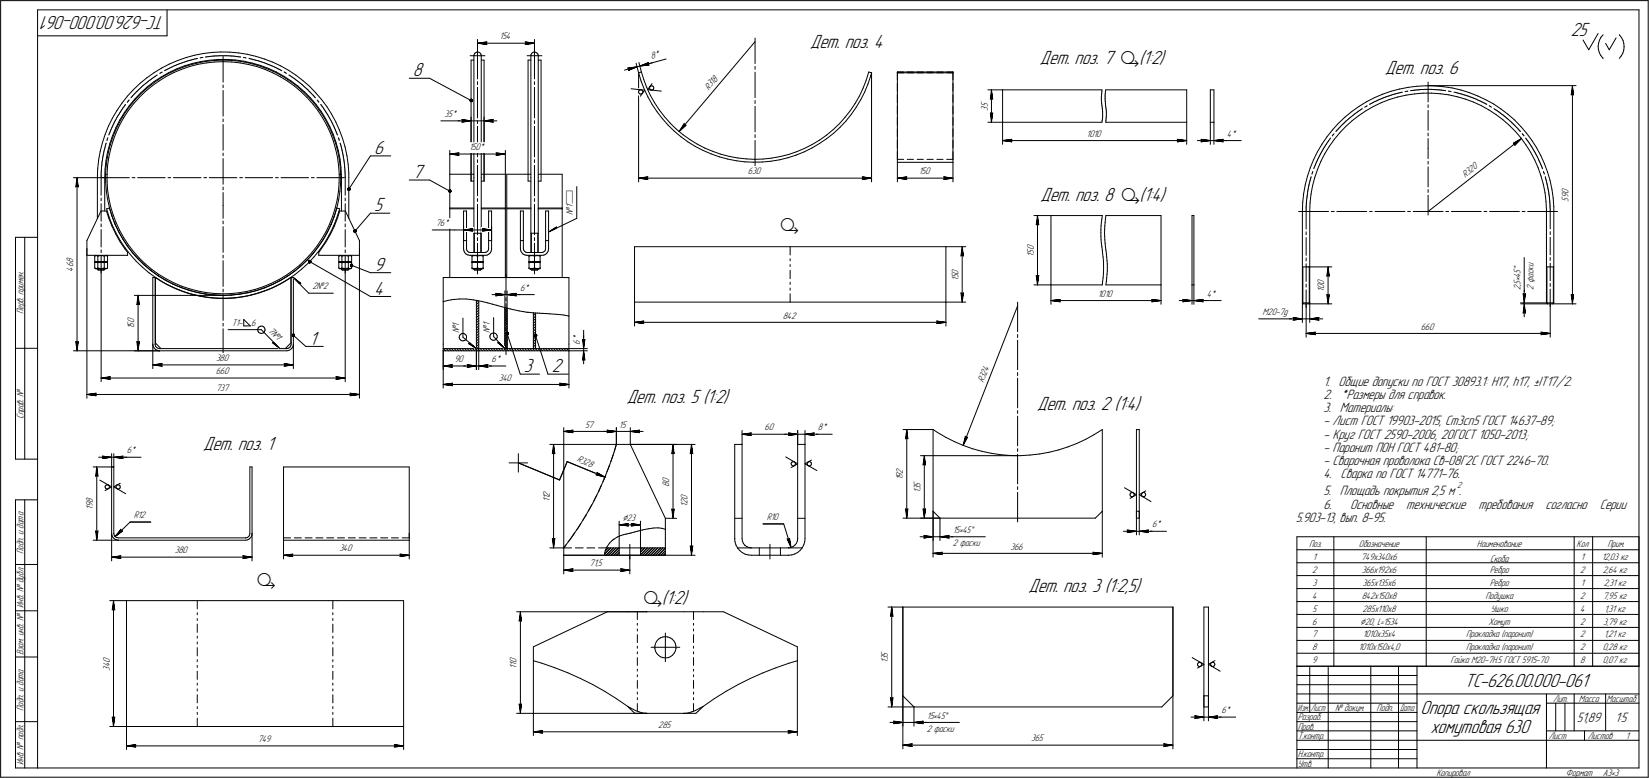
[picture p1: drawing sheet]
<svg xmlns="http://www.w3.org/2000/svg" width="892mm" height="421mm" viewBox="0 0 892 421" stroke-linecap="round" stroke-linejoin="round" font-family="sans-serif">
<defs><g id="words">
<g font-size="11.2">
<text x="422" y="125">ä</text>
<text x="139" y="317">ä</text>
<text x="348" y="327">ä(1:2)</text>
</g>
<g font-size="10.9">
<text x="89" y="9" transform="rotate(-180 89 9)">ТС-626.00.000-061</text>
<text x="849" y="19">25</text>
<text x="438" y="26">Дет. поз. 4</text>
<text x="562" y="34">Дет. поз. 7 ä(1:2)</text>
<text x="223" y="41">8</text>
<text x="749" y="40">Дет. поз. 6</text>
<text x="202" y="83">6</text>
<text x="223" y="96">7</text>
<text x="563" y="108">Дет. поз. 8 ä(1:4)</text>
<text x="202" y="114">5</text>
<text x="202" y="147">9</text>
<text x="202" y="159">4</text>
<text x="167" y="186">1</text>
<text x="283" y="201">3</text>
<text x="298" y="201">2</text>
<text x="339" y="218">Дет. поз. 5 (1:2)</text>
<text x="561" y="222">Дет. поз. 2 (1:4)</text>
<text x="110" y="243">Дет. поз. 1</text>
<text x="556" y="320">Дет. поз. 3 (1:2,5)</text>
<text x="792" y="371">ТС-626.00.000-061</text>
<text x="768" y="386">Опора скользящая</text>
<text x="774" y="396">хомутовая 630</text>
</g>
<g font-size="7.8">
<text x="716" y="209">1. Общие допуски по ГОСТ 30893.1: H17, h17, ±IT17/2.</text>
<text x="716" y="216">2. *Размеры для справок.</text>
<text x="716" y="223">3. Материалы:</text>
<text x="716" y="230">- Лист ГОСТ 19903-2015, Ст3сп5 ГОСТ 14637-89;</text>
<text x="716" y="237">- Круг ГОСТ 2590-2006, 20ГОСТ 1050-2013;</text>
<text x="716" y="244">- Паронит ПОН ГОСТ 481-80;</text>
<text x="716" y="251">- Сварочная проволока Св-08Г2С ГОСТ 2246-70.</text>
<text x="716" y="259">4. Сварка по ГОСТ 14771-76.</text>
<text x="716" y="268">5. Площадь покрытия 2,5 м .</text>
<text x="716" y="275">6.</text>
<text x="730" y="275">Основные</text>
<text x="760" y="275">технические</text>
<text x="799" y="275">требования</text>
<text x="836" y="275">согласно</text>
<text x="865" y="275">Серии</text>
<text x="701" y="282">5.903-13, вып. 8-95.</text>
<text x="853" y="390">51,89</text>
<text x="873" y="390">1:5</text>
</g>
<g font-size="5.9">
<text x="822" y="146" transform="rotate(-90 822 146)">Å</text>
<text x="337" y="282">Ç23</text>
<text x="736" y="338">Ç20, L=1534</text>
</g>
<text font-size="5.5" x="310" y="110" transform="rotate(-90 310 110)">ì</text>
<g font-size="5.4">
<text x="270" y="21">154</text>
<text x="352" y="32" transform="rotate(-15 352 32)">8*</text>
<text x="383" y="49" transform="rotate(-50 383 49)">R318</text>
<text x="534" y="60" transform="rotate(-90 534 60)">3</text>
<text x="534" y="58" transform="rotate(-90 534 58)">5</text>
<text x="240" y="63">35*</text>
<text x="588" y="74">1010</text>
<text x="664" y="74">4*</text>
<text x="254" y="81">1</text>
<text x="255" y="81">5</text>
<text x="257" y="81">0</text>
<text x="259" y="81">*</text>
<text x="405" y="94">630</text>
<text x="497" y="94">150</text>
<text x="792" y="96" transform="rotate(-38 792 96)">R320</text>
<text x="848" y="107" transform="rotate(-90 848 107)">9</text>
<text x="848" y="105" transform="rotate(-90 848 105)">0</text>
<text x="310" y="113" transform="rotate(-90 310 113)">1</text>
<text x="848" y="109" transform="rotate(-90 848 109)">5</text>
<text x="310" y="116" transform="rotate(-90 310 116)">№</text>
<text x="236" y="122">76*</text>
<text x="559" y="137" transform="rotate(-90 559 137)">5</text>
<text x="559" y="135" transform="rotate(-90 559 135)">0</text>
<text x="40" y="142" transform="rotate(-90 40 142)">8</text>
<text x="559" y="139" transform="rotate(-90 559 139)">1</text>
<text x="40" y="147" transform="rotate(-90 40 147)">4</text>
<text x="40" y="145" transform="rotate(-90 40 145)">6</text>
<text x="518" y="148" transform="rotate(-90 518 148)">0</text>
<text x="822" y="148" transform="rotate(-90 822 148)">5</text>
<text x="829" y="148" transform="rotate(-90 829 148)">с</text>
<text x="829" y="146" transform="rotate(-90 829 146)">к</text>
<text x="829" y="145" transform="rotate(-90 829 145)">и</text>
<text x="518" y="152" transform="rotate(-90 518 152)">1</text>
<text x="518" y="150" transform="rotate(-90 518 150)">5</text>
<text x="716" y="154" transform="rotate(-90 716 154)">0</text>
<text x="822" y="155" transform="rotate(-90 822 155)">,</text>
<text x="822" y="154" transform="rotate(-90 822 154)">5</text>
<text x="822" y="152" transform="rotate(-90 822 152)">•</text>
<text x="822" y="150" transform="rotate(-90 822 150)">4</text>
<text x="829" y="153" transform="rotate(-90 829 153)">ф</text>
<text x="829" y="150" transform="rotate(-90 829 150)">а</text>
<text x="169" y="157">2№2</text>
<text x="281" y="157">6*</text>
<text x="594" y="161">1010</text>
<text x="653" y="161">4*</text>
<text x="716" y="158" transform="rotate(-90 716 158)">1</text>
<text x="716" y="156" transform="rotate(-90 716 156)">0</text>
<text x="822" y="157" transform="rotate(-90 822 157)">2</text>
<text x="829" y="157" transform="rotate(-90 829 157)">2</text>
<text x="13" y="170" transform="rotate(-90 13 170)">Перв. примен.</text>
<text x="423" y="172">842</text>
<text x="683" y="170">M20-7g</text>
<text x="73" y="178" transform="rotate(-90 73 178)">1</text>
<text x="73" y="177" transform="rotate(-90 73 177)">5</text>
<text x="73" y="175" transform="rotate(-90 73 175)">0</text>
<text x="125" y="176">Т1-</text>
<text x="136" y="176">6</text>
<text x="145" y="179" transform="rotate(46 145 179)">7№1</text>
<text x="248" y="177" transform="rotate(-90 248 177)">1</text>
<text x="265" y="177" transform="rotate(-90 265 177)">1</text>
<text x="768" y="178">660</text>
<text x="248" y="180" transform="rotate(-90 248 180)">№</text>
<text x="265" y="180" transform="rotate(-90 265 180)">№</text>
<text x="314" y="184" transform="rotate(-90 314 184)">*</text>
<text x="314" y="186" transform="rotate(-90 314 186)">6</text>
<text x="117" y="195">380</text>
<text x="246" y="196">90</text>
<text x="266" y="196">6*</text>
<text x="117" y="202">660</text>
<text x="270" y="206">340</text>
<text x="532" y="207" transform="rotate(-69 532 207)">R324</text>
<text x="117" y="211">737</text>
<text x="13" y="227" transform="rotate(-90 13 227)">Справ. №</text>
<text x="316" y="231">57</text>
<text x="335" y="231">15</text>
<text x="413" y="233">60</text>
<text x="442" y="233">8*</text>
<text x="69" y="245">6*</text>
<text x="312" y="249" transform="rotate(23 312 249)">R328</text>
<text x="488" y="256" transform="rotate(-90 488 256)">2</text>
<text x="362" y="263" transform="rotate(-90 362 263)">8</text>
<text x="362" y="261" transform="rotate(-90 362 261)">0</text>
<text x="488" y="260" transform="rotate(-90 488 260)">1</text>
<text x="488" y="258" transform="rotate(-90 488 258)">9</text>
<text x="498" y="263" transform="rotate(-90 498 263)">5</text>
<text x="297" y="269" transform="rotate(-90 297 269)">2</text>
<text x="498" y="267" transform="rotate(-90 498 267)">1</text>
<text x="498" y="265" transform="rotate(-90 498 265)">3</text>
<text x="50" y="276" transform="rotate(-90 50 276)">1</text>
<text x="50" y="274" transform="rotate(-90 50 274)">9</text>
<text x="50" y="272" transform="rotate(-90 50 272)">8</text>
<text x="297" y="272" transform="rotate(-90 297 272)">1</text>
<text x="297" y="270" transform="rotate(-90 297 270)">1</text>
<text x="372" y="274" transform="rotate(-90 372 274)">1</text>
<text x="372" y="272" transform="rotate(-90 372 272)">2</text>
<text x="372" y="270" transform="rotate(-90 372 270)">0</text>
<text x="72" y="280">R12</text>
<text x="415" y="281">R10</text>
<text x="623" y="285">6*</text>
<text x="515" y="288">15•45Å</text>
<text x="13" y="300" transform="rotate(-90 13 300)">Подп. и дата</text>
<text x="95" y="299">380</text>
<text x="184" y="298">340</text>
<text x="515" y="295">2 фаски</text>
<text x="547" y="297">366</text>
<text x="708" y="296">Поз.</text>
<text x="735" y="296">Обозначение</text>
<text x="799" y="296">Наименование</text>
<text x="853" y="296">Кол</text>
<text x="869" y="296">Прим.</text>
<text x="710" y="303">1</text>
<text x="736" y="303">749х340х6</text>
<text x="806" y="304">Скоба</text>
<text x="855" y="303">1</text>
<text x="866" y="303">12,03 кг</text>
<text x="319" y="306">71,5</text>
<text x="710" y="310">2</text>
<text x="736" y="310">366х192х6</text>
<text x="806" y="310">Ребро</text>
<text x="855" y="310">2</text>
<text x="867" y="310">2,64 кг</text>
<text x="710" y="317">3</text>
<text x="737" y="317">365х135х6</text>
<text x="806" y="317">Ребро</text>
<text x="855" y="317">1</text>
<text x="867" y="317">2,31 кг</text>
<text x="710" y="324">4</text>
<text x="736" y="324">842х150х8</text>
<text x="803" y="324">Подушка</text>
<text x="855" y="324">2</text>
<text x="867" y="324">7,95 кг</text>
<text x="13" y="329" transform="rotate(-90 13 329)">Инв. № дубл.</text>
<text x="710" y="331">5</text>
<text x="737" y="331">285х110х8</text>
<text x="806" y="331">Ушко</text>
<text x="855" y="331">4</text>
<text x="868" y="331">1,31 кг</text>
<text x="710" y="338">6</text>
<text x="805" y="338">Хомут</text>
<text x="855" y="338">2</text>
<text x="867" y="338">3,79 кг</text>
<text x="710" y="345">7</text>
<text x="737" y="345">1010х35х4</text>
<text x="793" y="345">Прокладка (паронит)</text>
<text x="855" y="345">2</text>
<text x="868" y="345">1,21 кг</text>
<text x="710" y="352">8</text>
<text x="735" y="352">1010х150х4,0</text>
<text x="793" y="352">Прокладка (паронит)</text>
<text x="855" y="352">2</text>
<text x="867" y="352">0,28 кг</text>
<text x="13" y="354" transform="rotate(-90 13 354)">Взам. инв. №</text>
<text x="59" y="359" transform="rotate(-90 59 359)">0</text>
<text x="279" y="359" transform="rotate(-90 279 359)">0</text>
<text x="480" y="359" transform="rotate(-90 480 359)">1</text>
<text x="480" y="357" transform="rotate(-90 480 357)">3</text>
<text x="480" y="355" transform="rotate(-90 480 355)">5</text>
<text x="710" y="359">9</text>
<text x="784" y="359">Гайка М20-7Н.5 ГОСТ 5915-70</text>
<text x="855" y="359">8</text>
<text x="867" y="359">0,07 кг</text>
<text x="59" y="363" transform="rotate(-90 59 363)">3</text>
<text x="59" y="361" transform="rotate(-90 59 361)">4</text>
<text x="279" y="362" transform="rotate(-90 279 362)">1</text>
<text x="279" y="360" transform="rotate(-90 279 360)">1</text>
<text x="840" y="380">Лит.</text>
<text x="854" y="380">Масса</text>
<text x="869" y="380">Масштаб</text>
<text x="13" y="385" transform="rotate(-90 13 385)">Подп. и дата</text>
<text x="501" y="389">15•45Å</text>
<text x="661" y="386">6*</text>
<text x="702" y="390">Разраб.</text>
<text x="722" y="385">№ докум.</text>
<text x="744" y="385">Подп.</text>
<text x="356" y="394">285</text>
<text x="501" y="396">2 фаски</text>
<text x="702" y="395">Пров.</text>
<text x="139" y="401">749</text>
<text x="558" y="401">365</text>
<text x="702" y="400">Т.контр.</text>
<text x="838" y="400">Лист</text>
<text x="859" y="400">Листов</text>
<text x="879" y="400">1</text>
<text x="13" y="414" transform="rotate(-90 13 414)">Инв. № подл.</text>
<text x="702" y="410">Н.контр.</text>
<text x="702" y="415">Утв.</text>
<text x="777" y="420">Копировал</text>
<text x="847" y="420">Формат</text>
<text x="867" y="420">A3•3</text>
</g>
<g font-size="5.3">
<text x="702" y="385">Изм.</text>
<text x="709" y="385">Лист</text>
<text x="757" y="385">Дата</text>
</g>
<text font-size="5.1" x="788" y="264">2</text>
</g></defs>
<g fill="none" stroke="#000" stroke-width=".54">
<path d="M0 0v420zM0 0h891zM20 5v410zM20 5h866zM20 19h70zM90 5v14zM864 18l-5 9zM867 19l-1 1zM876 19h.1M876 19l1 1zM886 5v410zM891 0v420z"/>
<path d="M83 39l4-2zM86 40l1-1zM87 39h.1M87 37l5-2zM89 38h.1M89 38h1zM90 38h.1M90 38l1-1zM91 37h1zM91 39l4-2zM92 35l4-2zM92 37h.1"/>
<path d="M92 37l1-1zM93 36h.1M93 39l4-2zM93 36h1zM94 39l4-1zM94 36l1-1zM95 35h.1M95 35h1zM95 37l5-1zM96 35h.1M96 33l5-2zM96 35l1-1z"/>
<path d="M97 34h1zM97 37l5-2zM98 34h.1M98 38l5-2zM98 34h1zM99 34h1zM100 36l4-2zM100 34v-1zM100 33h1zM101 31l4-1zM101 33h1zM102 33h.1"/>
<path d="M102 35l4-1zM102 33h1zM103 36l4-1zM103 33v-1zM103 32h1zM104 34l5-1zM104 32h1zM105 32h.1M105 30l5-1zM105 32h1zM106 32h1zM106 34l5-1z"/>
<path d="M107 32h.1M107 35l5-1zM108 31h1zM109 31h.1M109 33h4zM109 31h1zM110 29l5-1zM111 33h4zM111 31h.1M111 31h1zM112 34h4zM112 31h1z"/>
<path d="M113 31h.1M113 33l5-1zM113 31l1-1zM114 30h1zM115 28h4zM115 30h.1M115 30h1zM115 33h5zM116 30h1zM116 34l5-1zM117 30h.1M117 30h1z"/>
<path d="M118 32h5zM118 30h1zM119 30h.1M119 30h1zM119 28h5zM120 30h1zM120 33h1zM121 33l4 1zM121 33h4zM121 31v13zM121 30h.1M121 30h1z"/>
<path d="M122 30h1zM123 32h4zM123 30h.1M123 30h1zM124 30h1zM124 28l5 1zM125 30h.1M125 34h5zM125 33h5zM125 30h1zM126 30h1zM127 30h.1"/>
<path d="M127 32l5 1zM127 30l1 1zM128 31h1zM129 31h.1M129 29h5zM129 31h1zM130 34l4 1zM130 33l4 1zM130 31h.1M132 31h.1M132 33l4 1zM132 31h1z"/>
<path d="M133 31h.1M134 29l4 1zM134 35l5 1zM134 34l5 1zM135 32h.1M135 32h1zM136 32h1zM136 34l5 1zM137 32h.1M137 32h1zM138 32v1zM138 30l5 2z"/>
<path d="M138 33h1zM139 36l4 2zM139 35l4 2zM139 33h1zM140 33h.1M140 33h1zM141 35l4 2zM141 33l1 1zM142 34h.1M142 34h1zM143 34h1zM143 32l4 2z"/>
<path d="M143 38l4 1zM143 37l5 2zM144 34h.1M144 34l1 1zM145 35h.1M145 37l4 2zM145 35h1zM146 35h1zM147 35v1zM147 36h1zM147 34l5 2zM147 39l5 2z"/>
<path d="M148 39l4 2zM148 36h1zM149 36v1zM149 37h1zM149 39l5 2zM150 37h.1M150 37h1zM151 37v1zM151 38h1zM152 36l4 2zM152 38h.1M154 39h.1"/>
<path d="M154 39l1 1zM156 38l4 3zM254 30h4zM255 33v65zM255 33h1zM256 30v66zM256 29v1zM257 29h-1zM257 29l1-1zM258 28h.1M258 26v17zM258 30h4z"/>
<path d="M258 30v4zM258 26v4zM258 21v9zM258 23h5zM258 23l5 1zM258 23h31zM258 28h1zM259 28l1 1zM260 29v1zM260 30h.1M260 33h2zM260 30v66z"/>
<path d="M262 33v65zM263 23v1zM263 23h.1M284 24l5-1zM284 23h1zM284 23h5zM285 23l-1 1zM285 30h4zM286 33v65zM286 33h1zM287 30h.1M287 30v66z"/>
<path d="M288 29v-1zM288 29l-1 1zM288 28h1zM289 28h1zM289 26v17zM289 26v4zM289 30v4zM289 30h4zM289 21v9zM290 28v1zM290 29h1zM291 29v1z"/>
<path d="M291 30v66zM291 33h2zM293 33v65zM338 38l7-2zM340 37l5-1zM340 37h.1M340 38l5-2zM340 37v1zM344 34l1 5zM345 36h1zM345 39h2zM345 39l2 5z"/>
<path d="M345 39v59zM346 34l1 5zM346 36l5-2zM346 36l5-1zM346 36l7-2zM347 39l1 4zM350 35h1zM351 34l-1 1zM351 34l9-2zM408 21v13zM408 36v2zM408 39v14z"/>
<path d="M408 23l-41 48zM470 39h1zM470 39l-2 4zM471 39v2zM471 39v59zM485 39h.1M485 39v49zM485 39h30zM485 39h4zM485 39v4zM491 39h3zM496 39h3z"/>
<path d="M501 39h4zM507 39h3zM512 39h3zM515 39h.1M515 39v49zM515 39v4zM856 22l3 5zM864 25v2zM864 27l1 2zM865 23l-1 2zM865 29l1 1zM865 22v1z"/>
<path d="M866 30l1 1zM866 20l-1 2zM867 31h.1M868 23l2 4zM874 20l-4 7zM877 30l-1 2zM877 20l1 2zM878 29l-1 1zM878 22v2zM878 27v2zM878 24v1zM878 25v2z"/>
<path d="M63 60l-2 4zM66 60h-1zM66 56l-3 4zM66 59v1zM66 58v1zM67 58h-1zM67 57v1zM68 57h-1zM68 56v1zM69 60l-3 3zM69 55h.1M69 52l-3 4z"/>
<path d="M69 60l-2 4zM70 54l-1 1zM70 54h.1M70 57l-3 4zM71 53h.1M71 56l-2 4zM71 52v1zM72 52h-1zM72 52v-1zM72 49l-3 3zM72 49l4-4zM72 56l-3 4z"/>
<path d="M73 51h-1zM73 51v-1zM73 54l-3 3zM74 50h-1zM74 50v-1zM75 52l-4 4zM75 52l3-3zM75 49h-1zM75 49v-1zM75 48h1zM75 53l-3 3zM75 53l4-4z"/>
<path d="M76 45l3-3zM76 48v-1zM76 50l-3 4zM76 50l4-3zM77 47h-1zM77 47v-1zM77 46h1zM78 46h.1M78 49l3-3zM78 46l1-1zM79 49l3-2zM79 45h.1"/>
<path d="M79 45l1-1zM79 42l4-3zM80 47l3-3zM80 44h.1M80 44h1zM81 44v-1zM81 43h1zM81 46l4-3zM82 43v-1zM82 47l4-3zM82 42h1zM83 42h.1"/>
<path d="M83 44l4-2zM83 42l1-1zM84 41h1zM85 41h.1M85 43l4-2zM86 44l4-3zM87 42l4-3zM89 41l4-2zM90 41l4-2zM121 46v1zM121 49v14zM152 41l3 3z"/>
<path d="M152 41l4 2zM154 41l3 3zM155 44l4 3zM156 43l4 3zM156 41h1zM157 41h.1M157 41l1 1zM157 44l4 3zM158 42h.1M158 42h1zM159 42v1zM159 47l4 3z"/>
<path d="M159 43h1zM160 46l3 3zM160 43l1 1zM160 41l4 3zM161 44h.1M161 44h1zM161 47l4 3zM162 44v1zM162 45h1zM163 45v1zM163 50l3 3zM163 49l3 3z"/>
<path d="M163 46h1zM164 46h.1M164 44l3 3zM164 46l1 1zM165 50l3 3zM165 47h.1M165 47l1 1zM166 48h.1M166 53l3 3zM166 48l1 1zM166 52l4 3zM167 49h.1"/>
<path d="M167 49l1 1zM167 47l4 3zM168 50h.1M168 53l3 3zM168 50v1zM168 51h1zM169 51v1zM169 56l3 4zM169 52h1zM170 55l2 4zM170 52v1zM170 53h1z"/>
<path d="M171 50l3 4zM171 56l3 4zM172 54v1zM172 60l2 4zM172 55h.1M172 59l3 4zM173 56h.1M174 57h.1M174 54l3 4zM174 57v1zM174 58h1zM175 58v1z"/>
<path d="M175 59l1 1zM176 60h.1M177 58l2 4zM221 42h11zM232 42l23 12zM258 47v17zM258 44v2zM289 44v2zM289 47v17zM341 48l8 1zM345 50h.1M345 50l1 1z"/>
<path d="M346 49h.1M346 49l-1 1zM346 51h.1M346 51h1zM346 49h1zM347 44l1 4zM347 49h.1M347 49l1 1zM348 50l-1 1zM348 50h.1M348 43l2 4zM348 48l2 4z"/>
<path d="M349 49l-3 3zM350 47l2 5zM350 49h8zM350 52l3 5zM351 48h.1M351 47h1zM351 47v1zM351 48l1 1zM352 52l2 4zM352 47v-1zM352 49h1zM352 46l1 1z"/>
<path d="M353 49h.1M353 45l-3 4zM353 57l2 3zM353 49v-1zM353 47h.1M353 47l1 1zM354 48h-1zM354 56l3 3zM357 59l2 4zM408 54v2zM408 57v14zM460 60l-3 3z"/>
<path d="M462 56l-2 4zM463 58l-3 4zM465 52l-3 4zM465 54l-2 4zM467 48l-2 4zM468 50l-3 4zM468 43l-1 5zM469 45l-1 5zM471 41l-2 4zM485 45v4zM485 51v4zM485 57v5z"/>
<path d="M515 45v4zM515 51v4zM515 57v5zM534 49h8zM536 54v-1zM536 49l1 5zM536 53l1 1zM536 49v5zM536 49v17zM542 49h54zM542 49v17zM596 54v1z"/>
<path d="M596 53v1zM596 52v1zM596 55v1zM596 51v1zM596 56v1zM596 50v1zM596 57v1zM596 50h.1M596 49v1zM596 58v1zM596 59v1zM596 60v1z"/>
<path d="M598 51v1zM598 52v1zM598 53v1zM598 54v1zM598 50v1zM598 55v1zM598 50h.1M598 56v1zM598 57v1zM598 49h44zM598 49v1zM598 58v1z"/>
<path d="M598 59v1zM598 60v1zM642 49v17zM655 49v17zM655 49h2zM657 49v17zM735 58l4-3zM735 60l1-1zM736 59h.1M736 59h1zM738 58h1zM739 58v-1z"/>
<path d="M739 60l4-2zM739 55l4-2zM739 57h.1M741 56h.1M741 56h1zM742 56h.1M742 56l1-1zM743 55h.1M743 58l4-2zM743 53l5-2zM743 55h1zM744 55h1z"/>
<path d="M745 55v-1zM745 54h1zM746 54h.1M746 54l1-1zM747 56l4-2zM747 53h1zM748 53h.1M748 51l4-2zM748 53h1zM749 53v-1zM749 52h1zM750 52h1z"/>
<path d="M751 52h.1M751 54l5-2zM751 52h1zM752 52l1-1zM752 49l5-1zM753 51h.1M753 51h1zM754 51h1zM755 51h.1M755 51l1-1zM756 52l4-1zM756 50h.1"/>
<path d="M756 50h1zM757 48l5-1zM757 50h1zM758 50h.1M760 50v-1zM760 51h5zM760 49h1zM761 49h.1M762 47h4zM763 49h.1M763 49h1zM764 49h.1"/>
<path d="M764 49h1zM765 51l5-1zM765 49h1zM766 49h.1M766 47l5-1zM766 49h1zM767 49h1zM768 49v-1zM768 48h1zM769 48h1zM770 50h4zM770 48h.1"/>
<path d="M770 48h1zM771 48h1zM771 46h5zM772 48h.1M772 44v11zM772 57v1zM772 60v10zM772 46h80zM772 48h1zM773 48h1zM774 48h.1M774 50l5 1z"/>
<path d="M774 48h1zM775 48h1zM776 48v1zM776 46l5 1zM776 49h1zM777 49h1zM778 49h.1M778 49h1zM779 51h5zM779 49h1zM780 49h.1M780 49h1z"/>
<path d="M781 47l4 1zM781 49h1zM782 49h.1M784 49h.1M784 51l4 1zM784 49l1 1zM785 48l5 1zM786 50h1zM787 50h1zM788 50h.1M788 52l4 2zM788 50h1z"/>
<path d="M789 50l1 1zM790 51h.1M790 49l5 1zM790 51h1zM791 51h.1M791 51h1zM792 51l1 1zM792 54l5 1zM793 52h.1M793 52h1zM794 52h1zM795 50l4 2z"/>
<path d="M795 52h.1M795 52l1 1zM796 53h1zM797 53h.1M797 55l4 2zM797 53h1zM798 53v1zM798 54h1zM799 54h1zM799 52l4 2zM800 54v1zM800 55h1z"/>
<path d="M801 55h.1M801 57l4 2zM801 55h1zM802 55l1 1zM803 56h.1M803 56h1zM803 54l5 2zM804 56h.1M805 59l4 3zM806 57h.1M806 57v1zM806 58h1z"/>
<path d="M808 56l4 3zM808 59h.1M808 59h1zM809 59v1zM809 60h1zM812 59l4 3zM850 51h.1M850 46l1 5zM850 51h1zM850 46v5zM850 46v118zM55 77l-1 5z"/>
<path d="M57 80h.1M57 73l-2 4zM57 79v1zM57 78v1zM57 78h.1M58 76h.1M58 75v1zM58 75h.1M59 68l-2 5zM59 73h.1M59 72v1zM59 78l-1 4z"/>
<path d="M60 71l-1 1zM60 71h.1M60 70v1zM60 70h.1M60 76l-1 5zM61 69l-1 1zM61 64l-2 4zM61 73l-2 5zM61 68v1zM61 76l-1 5zM61 68h.1M61 67v1z"/>
<path d="M62 66l-1 1zM62 72l-2 4zM62 66h.1M62 65v1zM63 69l-2 4zM63 65h-1zM63 72l-2 4zM63 64v1zM63 63v1zM64 63h-1zM64 67l-2 5zM64 62v1z"/>
<path d="M64 62h.1M65 68l-2 4zM65 61l-1 1zM65 65l-2 4zM65 61h.1M65 60v1zM66 63l-2 4zM67 64l-2 4zM67 61l-2 4zM121 64v2zM121 67v14zM174 60l2 4z"/>
<path d="M174 64l3 4zM175 63l2 4zM176 60v1zM176 64l2 4zM176 61h1zM177 61v1zM177 68l2 4zM177 62h.1M177 67l2 4zM177 62l1 1zM178 63h.1M178 63v1z"/>
<path d="M178 68l2 5zM178 64l1 1zM179 72l1 4zM179 65h.1M179 65v1zM179 71l2 5zM179 62l3 4zM179 66h1zM180 66v1zM180 67v1zM180 73l2 4zM180 68h1z"/>
<path d="M180 76l2 5zM181 68v1zM181 69h.1M181 76l1 4zM181 69v1zM181 70l1 1zM182 71h.1M182 66l2 4zM182 77l1 4zM182 71v1zM182 72v1zM182 80l1 4z"/>
<path d="M182 73h1zM183 75h.1M183 75v1zM183 76h.1M184 70l1 5zM184 77h.1M184 78h.1M184 78v1zM184 79l1 1zM185 80h.1M185 75l2 4zM187 79l1 5z"/>
<path d="M238 65h12zM248 65h7zM250 65h5zM250 65h.1M250 66l5-1zM250 65v1zM255 63v35zM255 65h7zM258 68v17zM258 65v2zM262 63v35zM262 65l5 1z"/>
<path d="M262 65h5zM262 65h7zM266 65l1 1zM267 65h-1zM289 65v2zM289 68v17zM355 60l3 4zM358 64l3 4zM359 63l3 4zM361 68l4 3zM362 67l4 3zM365 71l3 3z"/>
<path d="M366 70l3 3zM367 71l4-3zM368 74l4 3zM369 73l4 3zM370 67l-3 4zM370 67v1zM370 68h1zM372 77l4 2zM373 76l4 2zM376 79l4 2zM377 78l4 2zM408 73v1z"/>
<path d="M408 76v14zM439 78l4-2zM443 78l4-3zM443 76l4-3zM447 73l4-3zM447 75l4-3zM451 70l3-3zM451 72l3-3zM457 63l-3 4zM457 66l-3 3zM460 62l-3 4zM485 64v4z"/>
<path d="M485 70v4zM485 76v4zM515 64v4zM515 70v4zM515 76v4zM534 66h8zM536 61v5zM536 61v1zM536 62l1-1zM537 61l-1 5zM542 66h54zM542 66v12z"/>
<path d="M542 76l5-1zM542 76l5 1zM542 76h100zM547 76v1zM547 75v1zM596 65v1zM596 64v1zM596 63v1zM596 62v1zM596 61v1zM596 61h.1M598 66h44z"/>
<path d="M598 65v1zM598 64v1zM598 63v1zM598 61h.1M598 61v1zM598 62v1zM637 77l5-1zM637 75v1zM637 75l5 1zM637 76v1zM642 66v12zM648 76h7z"/>
<path d="M650 75l5 1zM650 75v1zM650 77l5-1zM650 76v1zM655 66h2zM655 66v12zM655 76h2zM657 76h5zM657 66v12zM657 76l5 1zM657 76l5-1zM657 76h7z"/>
<path d="M661 76l1 1zM662 76h9zM662 75l-1 1zM715 78l-3 4zM716 80v1zM716 79v1zM717 79h-1zM717 78v1zM717 78h.1M718 74l-3 4zM718 77l-1 1zM718 77h.1"/>
<path d="M719 76l-1 1zM719 79l-3 4zM719 76h.1M719 75v1zM720 75h.1M721 73h.1M721 70l-3 4zM721 72v1zM722 75l-3 4zM723 71h-1zM723 70v1zM724 70h-1z"/>
<path d="M724 67l-3 3zM724 67l3-4zM724 69v1zM725 72l-3 3zM725 69h-1zM725 68h1zM725 68v1zM726 67h.1M726 67v1zM727 66l-1 1zM727 63l4-3zM727 66h.1"/>
<path d="M728 68l-3 4zM728 68l3-3zM728 66v-1zM728 66h-1zM728 65h1zM729 65v-1zM729 64h1zM730 64v-1zM730 63h1zM731 63h.1M731 60l4-2zM731 65l4-3z"/>
<path d="M731 63l1-1zM732 62h1zM733 62v-1zM733 61h1zM734 61h.1M734 61l1-1zM735 60h.1M735 62l4-2zM772 72v1zM772 75v5zM809 62l4 3zM810 60l1 1z"/>
<path d="M811 61h.1M811 61h1zM812 61v1zM812 62h1zM813 65l3 3zM813 62v1zM813 63h1zM814 63h.1M814 63l1 1zM815 64h.1M815 64l1 1zM816 62l3 3z"/>
<path d="M816 65h.1M816 68l4 3zM816 65l1 1zM817 66h.1M817 66l1 1zM818 67h.1M818 67h1zM818 77l1 1zM818 77l5-2zM819 67v1zM819 65l3 3zM819 68h1z"/>
<path d="M819 78v1zM820 71l3 4zM820 68v1zM820 69h1zM821 69v1zM821 70h1zM822 70v1zM822 71h.1M822 68l4 4zM823 75l2 3zM823 75l-4 4zM823 72h.1"/>
<path d="M823 72l1 1zM824 73h.1M825 75h.1M825 78l3 4zM825 75l1 1zM826 72l2 4zM826 76h.1M826 76l1 1zM827 77h.1M827 77v1zM827 78h1zM828 78v1z"/>
<path d="M828 79h.1M828 79l1 1zM828 76l3 4zM831 80l2 4zM40 96h18zM42 96v5zM42 96l-1 5zM42 96v94zM53 96v22zM53 91v5zM53 87v4zM54 82l-1 5z"/>
<path d="M55 96v10zM55 95v1zM55 95h.1M55 94v1zM55 93v1zM55 93h.1M55 92v1zM55 91v1zM55 91h.1M55 90v1zM55 96h15zM55 89v1z"/>
<path d="M55 89h.1M55 88v1zM55 87v1zM55 87h.1M55 86v1zM56 86h-1zM56 85v1zM56 84v1zM56 83v1zM56 83h.1M56 82v1zM56 82h.1"/>
<path d="M56 81v1zM57 96v18zM57 80l-1 1zM57 91v5zM57 94h1zM57 94v5zM57 99v4zM57 87v4zM57 90v4zM58 98v5zM58 94v4zM58 85l-1 5z"/>
<path d="M58 82l-1 5zM58 90v4zM59 85l-1 5zM59 81l-1 4zM60 81l-1 4zM71 96h2zM74 96h15zM91 96h1zM94 96h15zM110 96h2zM113 96h8zM121 96h7z"/>
<path d="M121 83v1zM121 86v14zM130 96h1zM133 96h14zM149 96h2zM152 96h15zM168 96h2zM171 96h15zM182 81l1 4zM183 85v5zM183 81l1 5zM183 90v4z"/>
<path d="M183 84l1 5zM183 99v4zM183 94h1zM183 94v5zM184 86v5zM184 89v5zM184 94v5zM184 99v5zM184 94h.1M184 91l1 4zM185 95v1zM185 96v18z"/>
<path d="M185 80v1zM185 81h.1M185 81v1zM185 82v1zM185 83h.1M185 83l1 1zM186 84v1zM186 85h.1M186 85v1zM186 86v1zM186 87h.1M186 87v1z"/>
<path d="M186 88v1zM186 89h.1M186 89v1zM186 90v1zM186 91h1zM187 91v1zM187 92v1zM187 93h.1M187 93v1zM187 94v1zM187 96v10zM187 95h.1"/>
<path d="M187 95v1zM187 96h.1M188 84v5zM188 89l1 5zM189 96v22zM189 94v2zM200 84l-11 18zM200 84h11zM221 97h11zM232 97l11 6zM243 94h13zM243 94v19z"/>
<path d="M243 81v13zM243 83h5zM243 83l5 1zM243 83h30zM248 83v1zM248 83h.1M255 98h1zM256 96v41zM258 89v17zM258 86v2zM260 98h2zM260 96v41z"/>
<path d="M260 94h13zM268 84l5-1zM268 83h1zM268 83h5zM269 83l-1 1zM273 94v19zM273 81v13zM274 94h13zM274 94v19zM286 98h1zM287 96v41zM289 86v2z"/>
<path d="M289 89v17zM291 94h13zM291 96v41zM291 98h2zM304 94v19zM345 96h5zM345 96l5 1zM345 96h126zM350 96v1zM350 96h.1M380 81l5 2zM381 80l4 2z"/>
<path d="M385 83l4 2zM385 82l5 1zM389 85l5 1zM390 83l4 2zM394 86l4 1zM394 85h5zM398 87l5 1zM399 85l5 1zM403 88h5zM404 86h4zM408 88h4zM408 86h5z"/>
<path d="M412 88l5-1zM413 86h4zM417 87l5-1zM417 86l5-1zM422 86l4-1zM422 85l4-1zM426 85l5-1zM426 84l5-2zM431 84l4-2zM431 82l4-2zM435 82l4-2zM435 80l4-2z"/>
<path d="M439 80l4-2zM466 97l5-1zM466 96h1zM466 96h5zM467 96l-1 1zM485 88h30zM485 86h4zM485 82v4zM485 88v10zM485 96h5zM485 96l5 1zM485 96h30z"/>
<path d="M490 96v1zM490 96h.1M491 86h3zM496 86h3zM501 86h4zM507 86h3zM510 97l5-1zM510 96h1zM510 96h5zM511 96l-1 1zM512 86h3zM515 82v4z"/>
<path d="M515 88v10zM707 95l-1 5zM708 100h.1M708 99v1zM708 98v1zM708 98h.1M709 91l-2 4zM709 97l-1 1zM709 96v1zM709 96h.1M710 94h.1M710 93v1z"/>
<path d="M710 93h.1M710 86l-1 5zM711 91h.1M711 90v1zM711 96l-1 4zM711 89v1zM711 89h.1M712 88l-1 1zM712 88h.1M712 87v1zM712 82l-2 4zM713 92l-2 4z"/>
<path d="M713 86l-1 1zM713 86h.1M713 85v1zM713 85h.1M714 84l-1 1zM714 83v1zM714 87l-1 5zM714 83h.1M715 82l-1 1zM715 82h.1M715 81v1zM716 81h-1z"/>
<path d="M716 83l-2 4zM772 90v11zM772 87v2zM772 80v6zM828 82l2 5zM829 80v1zM829 81h.1M829 81l1 1zM830 82h.1M830 87l2 4zM830 82v1zM830 83h1z"/>
<path d="M831 83v1zM831 84v1zM831 85h1zM832 85v1zM832 91l1 4zM832 86v1zM832 87h.1M832 87l1 1zM833 88h.1M833 88v1zM833 84l2 5zM833 89l1 1z"/>
<path d="M833 95l2 5zM834 90h.1M834 90v1zM834 91h.1M835 100l1 4zM835 93h.1M835 93v1zM835 94h.1M835 89l2 4zM836 96h.1M836 96v1zM836 97h.1"/>
<path d="M836 97v1zM836 98h.1M836 98l1 1zM837 99v1zM837 100h.1M837 93l1 5zM838 98l1 4zM41 101h1zM42 101h.1M55 114h3zM55 114l-8 16zM55 107v2z"/>
<path d="M55 110v10zM57 103l1 5zM58 114l1 4zM58 113h1zM58 113l1 4zM58 108l1 4zM58 103l1 4zM59 118l2 4zM59 107l1 5zM59 117l2 5zM59 113l1 4zM59 112l2 5z"/>
<path d="M60 112l1 4zM60 117l2 4zM61 117l1 4zM61 116l2 4zM121 120v1zM121 111v7zM121 101v2zM121 104v7zM180 117l-2 4zM181 117l-2 4zM181 113l-1 4zM182 119l-2 4z"/>
<path d="M182 113h2zM182 113l-1 4zM182 108l-1 5zM183 118l-2 4zM183 103l-1 5zM183 108l-1 5zM183 115l-1 4zM184 113l-1 2zM184 114h3zM184 114l-1 4zM184 104l-1 4zM187 107v2z"/>
<path d="M187 110v10zM187 114l7 16zM200 115l-8 10zM200 115h11zM243 113h13zM243 113h.1M243 113v37zM251 114h1zM251 114v16zM252 114v16zM258 110v17zM258 107v2z"/>
<path d="M260 113h13zM264 114v16zM264 114h2zM266 114v16zM273 113h.1M273 113v37zM274 113h.1M274 113v37zM274 113h13zM281 114h2zM281 114v16zM283 114v16z"/>
<path d="M289 107v2zM289 110v17zM291 113h13zM295 114v16zM295 114h2zM297 114v16zM304 113h.1M304 113v37zM312 101v17zM559 117h9zM561 117l1 5zM561 117l-1 5z"/>
<path d="M561 117v37zM568 117v37zM568 117h28zM596 118v2zM596 117v1zM598 118v2zM598 117h30zM598 117v1zM628 117v37zM645 117v37zM645 117h1zM646 117v37z"/>
<path d="M702 114h16zM704 114v50zM705 110l-1 4zM705 105v5zM706 100l-1 5zM706 114v10zM706 112h.1M706 112v1zM706 113v1zM706 114h.1M706 110v1zM706 111v1z"/>
<path d="M707 109v1zM707 110h-1zM707 108v1zM707 108h.1M707 107v1zM707 106v1zM707 106h.1M707 105v1zM707 104v1zM707 104h.1M707 103v1zM707 102v1z"/>
<path d="M708 102h-1zM708 101v1zM708 100v1zM708 114v50zM708 110v4zM709 105l-1 5zM710 100l-1 5zM720 114h2zM723 114h16zM741 114h1zM744 114h16zM761 114h2z"/>
<path d="M764 114h8zM772 106v10zM772 103v1zM772 114h8zM772 114l51-39zM782 114h1zM785 114h16zM803 114h1zM806 114h16zM823 114h2zM826 114h16zM836 104v5z"/>
<path d="M836 109v4zM836 113v1zM836 114v50zM837 100v1zM837 101v1zM837 102h.1M837 102v1zM837 103l1 1zM838 104h.1M838 104v1zM838 105v1zM838 106h.1"/>
<path d="M838 106v1zM838 107v1zM838 108h.1M838 109v1zM838 108v1zM838 110v1zM838 110h.1M838 112v1zM838 112h.1M838 111v1zM838 114v10zM838 114h.1"/>
<path d="M838 113v1zM839 102l1 5zM840 107v5zM840 114v50zM840 112v2zM8 128v120zM8 128h12zM13 128v120zM47 130v5zM47 135v3zM47 138h22zM47 135v80z"/>
<path d="M51 139v2zM51 139l1-1zM52 138h.1M52 138l1 1zM53 139v2zM53 138h.1M53 138h1zM54 138h1zM55 121v2zM55 124v10zM55 135v2zM55 138v10z"/>
<path d="M55 138l1 1zM56 139v2zM56 139l1-1zM57 138h1zM57 138l1 1zM58 138v1zM58 139v2zM61 122l2 4zM62 121l2 4zM63 126l2 5zM63 126l2 4zM63 120l2 5z"/>
<path d="M64 125l2 4zM65 125l2 4zM65 131l2 4zM65 130l3 4zM66 129l3 4zM67 129l2 3zM67 135l2 2zM68 134l3 4zM69 133l3 4zM69 137v1zM69 132l3 4zM71 138l3 3z"/>
<path d="M72 137l3 3zM72 136l3 4zM75 140l4 3zM121 138v2zM121 123v13zM168 137l-3 3zM169 137l-3 4zM169 137l-3 3zM170 139l-3 3zM171 133l-3 4zM172 133l-3 4zM172 137v1z"/>
<path d="M172 138h22zM173 135l-3 4zM174 135l-2 2zM174 129l-3 4zM175 130l-3 3zM175 132l-2 3zM176 125l-2 4zM176 131l-2 4zM177 126l-2 4zM177 125l-2 5zM178 128l-3 4zM178 121l-2 4z"/>
<path d="M179 126l-3 5zM179 121l-2 4zM179 121l-2 5zM180 123l-2 5zM181 122l-2 4zM183 139v2zM183 139l1-1zM184 138h.1M184 138l1 1zM185 139v2zM185 138h.1M185 138h1z"/>
<path d="M186 138h1zM187 121v2zM187 124v10zM187 135v2zM187 138v10zM187 138l1 1zM188 139v2zM188 139l1-1zM189 138h1zM189 138l1 1zM190 138v1zM190 139v2z"/>
<path d="M194 135v3zM194 130v5zM194 135v80zM234 124h12zM246 124h5zM251 135v1zM251 130v5zM251 130h1zM251 122v8zM251 124h5zM251 124l5 1zM251 124h15z"/>
<path d="M251 136v1zM251 137h1zM252 137l1 1zM252 130v5zM252 135h.1M252 135l1 1zM253 136h.1M253 138h1zM253 136l1 1zM254 138h.1M254 138h8zM254 137h8z"/>
<path d="M255 124l1 1zM255 139v2zM255 139h.1M255 138h1zM255 138h.1M256 124h-1zM256 126h4zM256 138h1zM257 126v11zM257 138l1 1zM258 139v2zM258 138h.1"/>
<path d="M258 132v16zM258 129v1zM258 138h1zM259 138h1zM260 126v11zM260 138l1 1zM261 125l5-1zM261 124h.1M261 124h5zM261 138h.1M261 139v2zM261 124v1z"/>
<path d="M262 137l1-1zM262 138h1zM263 136h1zM263 138l1-1zM264 135v1zM264 130v5zM264 135h.1M264 130h2zM264 137h1zM266 136l-1 1zM266 130v5zM266 135v1z"/>
<path d="M266 135h.1M266 122v8zM281 135l1 1zM281 130v5zM281 130h2zM282 136v1zM282 137h1zM283 137l1 1zM283 130v5zM283 135h.1M283 135l1 1zM284 136h.1"/>
<path d="M284 138h1zM284 136l1 1zM285 138h.1M285 138h8zM285 137h8zM286 139v2zM286 139h.1M286 138h1zM286 138h.1M287 126h4zM287 138h1zM287 126v11z"/>
<path d="M288 138l1 1zM289 139v2zM289 138h.1M289 129v1zM289 132v16zM289 138h1zM290 138h1zM291 126v11zM291 138l1 1zM292 138h.1M292 139v2zM293 137l1-1z"/>
<path d="M293 138h1zM294 136h.1M294 138l1-1zM295 135l-1 1zM295 130v5zM295 135h.1M295 130h2zM295 137h1zM297 136l-1 1zM297 130v5zM297 135v1zM297 135h.1"/>
<path d="M297 125l4-2zM297 125l15-7zM301 123v1zM343 133v30zM343 133h169zM427 133v5zM427 140v1zM512 133v30zM512 133h10zM520 138h.1M520 133l1 5zM520 138h1z"/>
<path d="M520 133v5zM520 133v30zM560 122l1-1zM561 121l1 1zM595 128v2zM595 126v2zM595 124v2zM595 130l1 2zM595 122v2zM596 132v1zM596 120l-1 2zM596 133v2z"/>
<path d="M596 135v2zM596 137l1 2zM597 139v2zM597 126v2zM597 124v2zM597 128v2zM597 122v2zM597 130l1 2zM598 120l-1 2zM598 132v1zM598 133v2zM598 135v2z"/>
<path d="M598 137l1 2zM599 139v2zM706 125v2zM706 129v9zM706 140v1zM824 139v20zM838 125v2zM838 128v10zM838 139v2zM51 141l1 1zM51 142v3zM51 145h1z"/>
<path d="M51 142h1zM52 142h.1M52 142h5zM52 145h.1M52 145h5zM52 142l1-1zM52 145h1zM52 142h1zM53 146h2zM53 146h.1M53 145h.1M53 142v3z"/>
<path d="M53 141l1 1zM53 145h1zM53 142h.1M53 142h1zM54 142h1zM54 145h1zM55 146h2zM55 146h1zM55 146v60zM55 142l1-1zM55 145h1zM55 142h1z"/>
<path d="M56 141h.1M56 145h.1M56 141l1 1zM56 146h.1M56 142v3zM56 145h1zM56 142h1zM57 145h.1M57 146h-1zM57 142h1zM57 145h1zM57 142l1-1z"/>
<path d="M58 142v-1zM58 145h.1M58 142h.1M58 142v3zM73 160h48zM74 141l3 4zM75 160v5zM75 160l-1 5zM75 160v30zM75 140l3 3zM75 140l3 4zM77 145l4 3z"/>
<path d="M78 143l4 3zM78 144l4 2zM79 143l3 3zM81 148l3 2zM82 146l3 3zM82 146l4 3zM82 146l4 2zM83 150h1zM83 150v36zM84 150v36zM84 150l2 2zM84 150l4 3z"/>
<path d="M85 149l4 2zM86 149l4 3zM86 148l4 3zM86 152l5 2zM88 153l5 2zM89 151l5 3zM90 152l4 2zM90 151l4 2zM91 154l4 2zM93 155l4 2zM94 154l4 1zM94 154l4 2z"/>
<path d="M94 153l4 2zM95 156l4 2zM97 157l4 1zM98 155l4 2zM98 156l4 1zM98 155l5 1zM99 158l5 1zM101 158l5 2zM102 157l5 1zM103 156l4 1zM104 159l4 1zM106 160l4 1z"/>
<path d="M107 158l4 1zM107 157l5 1zM111 159l5 1zM112 158l4 1zM116 160h4zM116 160h5zM116 159h5zM120 160h5zM121 159h3zM121 160h4zM121 159v14zM121 156v2z"/>
<path d="M121 141v14zM124 159l5-1zM125 160l5-1zM129 158h4zM130 159l4-1zM133 158l5-1zM134 158l5-1zM136 160l4-2zM138 157l4-2zM138 159l5-2zM139 157l4-1zM140 158l5-1z"/>
<path d="M142 155l5-2zM143 157l4-1zM143 156l4-2zM145 157l4-2zM147 153l4-2zM147 156l4-2zM147 154l4-2zM147 154l5-2zM149 155l4-2zM151 151l4-2zM151 154l5-3zM151 152l4-3z"/>
<path d="M152 152l4-3zM153 153l4-3zM155 149l3-3zM155 149l4-2zM156 149l3-2zM156 151l3-2zM157 150v36zM157 150h2zM158 146l4-3zM159 150v36zM159 150l4 3zM159 150l8 9z"/>
<path d="M159 147l4-3zM159 149l4-3zM162 153h1zM162 143l3-3zM163 144l3-3zM163 144l3-4zM163 146l4-4zM167 159h13zM167 141l33 19zM183 141l1 1zM183 142v3zM183 145h1z"/>
<path d="M183 142h1zM184 142h.1M184 142h5zM184 145h.1M184 145h5zM184 142l1-1zM184 145h1zM184 142h1zM185 145h.1M185 146h.1M185 146h2zM185 142v3z"/>
<path d="M185 141l1 1zM185 145h1zM185 142h.1M185 142h1zM186 142h1zM186 145h1zM187 146h2zM187 146h1zM187 146v60zM187 142l1-1zM187 145h1zM187 142h1z"/>
<path d="M188 141h.1M188 145h.1M188 146h.1M188 141l1 1zM188 142v3zM188 145h1zM188 142h1zM189 145h.1M189 146h-1zM189 142h1zM189 145h1zM189 142l1-1z"/>
<path d="M190 142v-1zM190 145h.1M190 142h.1M190 142v3zM190 144l10 3zM200 147h11zM240 150v13zM240 150h68zM255 142v3zM255 145h.1M255 145h1zM255 142h.1"/>
<path d="M255 141l1 1zM255 142h1zM255 145h6zM255 142h6zM256 145h1zM256 142h1zM256 145h.1M256 146h1zM256 146h4zM257 145h.1M257 146h.1M257 146h3z"/>
<path d="M257 145h1zM257 142l1-1zM257 142h1zM258 145h.1M258 141h.1M258 142v3zM258 145h1zM258 142h.1M258 141l1 1zM258 142h1zM259 145h1zM259 142h1z"/>
<path d="M260 146h.1M260 145h.1M260 145h1zM260 142l1-1zM260 142h1zM261 145h.1M261 142h.1M261 141h.1M261 142v3zM266 159h7zM268 159h5zM268 159h1z"/>
<path d="M269 159l-1 1zM273 157v32zM273 159h1zM274 148v12zM274 159h5zM274 157v32zM274 159l5 1zM274 159h7zM279 159v1zM279 159h10zM279 159h.1M286 142h.1"/>
<path d="M286 141l1 1zM286 142v3zM286 145h.1M286 145h1zM286 142h1zM286 142h3zM286 145h3zM287 142h1zM287 145h1zM287 146h4zM287 146h1zM287 145h.1"/>
<path d="M287 146h.1M288 146h3zM288 142l1-1zM288 145h1zM288 142h1zM289 141h.1M289 145h.1M289 141l1 1zM289 142h3zM289 142v3zM289 145h1zM289 145h3z"/>
<path d="M289 142h.1M289 142h1zM290 142h1zM290 145h1zM291 146h.1M291 145h.1M291 142l1-1zM291 145h1zM291 142h1zM292 141h.1M292 142h.1M292 145h.1"/>
<path d="M292 142v3zM308 150v21zM427 143v1zM427 146v5zM427 153v1zM427 156v1zM427 159v4zM520 158v5zM520 158v1zM520 159l1-1zM521 158l-1 5zM559 154h9z"/>
<path d="M560 149l1 5zM560 149l1 1zM561 150l1-1zM562 149l-1 5zM568 154h28zM568 154v11zM596 152v2zM597 150l-1 2zM597 148v2zM597 141v2zM597 147v1zM597 145v2z"/>
<path d="M597 143v2zM598 154h30zM598 152v2zM599 150l-1 2zM599 141v2zM599 148v2zM599 143v2zM599 145v2zM599 147v1zM628 154v11zM645 154h1zM645 154v11z"/>
<path d="M646 154v11zM704 144h2zM705 144v20zM706 144h2zM706 143v9zM706 154v1zM706 157v9zM707 144h13zM708 144v20zM718 159v5zM718 159v1zM718 149h.1"/>
<path d="M718 160l1-1zM718 144l1 5zM718 149h1zM718 144v5zM718 144v20zM719 159l-1 5zM824 159h.1M824 159v5zM824 159h1zM824 157v7zM825 159l-1 5zM836 144h2z"/>
<path d="M837 144v20zM838 144h2zM838 142v10zM838 153v2zM838 156v10zM840 144v20zM850 159v5zM850 159v1zM850 160l1-1zM851 159l-1 5zM74 165l1-1zM75 164v1z"/>
<path d="M108 160l5 1zM110 161h5zM113 161h4zM115 161h5zM117 161h5zM120 161h5zM121 178v14zM121 175v1zM122 161h5zM123 178h18zM125 161h4zM127 161h4z"/>
<path d="M129 161l5-1zM131 161l5-1zM132 173v3zM132 173l3 3zM132 176h3zM134 160l4-1zM139 178l1 1zM139 178h.1M140 179v1zM140 177l-1 1zM140 180h1zM140 177l1-1z"/>
<path d="M140 177h.1M141 176h1zM141 178l10 11zM142 176v1zM142 177h1zM143 177v1zM143 179v1zM143 178v1zM200 160h11zM240 163v23zM240 163l2-1zM242 162h2z"/>
<path d="M244 162h1zM245 162h1zM246 162h2zM248 162h4zM250 172v10zM252 162h4zM256 162l5 1zM258 179l1-1zM258 177l1-1zM258 176l1-1zM258 175l1-2zM258 173l1-1z"/>
<path d="M258 172l1-1zM258 170l1-1zM258 169l1-1zM258 168l1-2zM258 166l1-1zM258 165l1-2zM258 163h.1M258 162v27zM259 163v26zM261 163l3 1zM264 164l2 1zM266 165h2z"/>
<path d="M267 172v10zM268 160l5-1zM268 165l3 1zM271 166l5 1zM273 179l1-1zM273 176l1-1zM273 175l1-1zM273 172l1-1zM273 171l1-2zM273 169l1-1zM273 168l1-1zM273 166v23z"/>
<path d="M274 161v2zM274 164v12zM274 177v2zM274 176l-1 2zM274 172l-1 1zM274 167v22zM276 167l5 1zM281 168l2 1zM283 169h2zM285 169h.1M285 169h1zM286 169h3z"/>
<path d="M288 179l2-1zM288 176l2-1zM288 175l2-1zM288 173l2-1zM288 172l2-1zM288 171l2-1zM288 169h.1M288 169v20zM289 169h2zM290 177l-2 1zM290 169v20zM291 169h1z"/>
<path d="M292 169l1 1zM293 170h.1M293 170h1zM294 170h.1M294 170h1zM295 170h2zM297 170h4zM301 170h4zM305 170l3 1zM308 171v15zM316 179v9zM343 163h169z"/>
<path d="M343 163v13zM343 174h5zM343 174l5 1zM343 174h169zM348 174v1zM348 174h.1M507 175l5-1zM507 174h.1M507 174h5zM507 174v1zM512 163v13zM512 163h10z"/>
<path d="M550 163v16zM550 165l-29 76zM568 163l5-1zM568 163h5zM568 163h60zM573 163h.1M573 162v1zM623 163h5zM623 162v1zM623 162l5 1zM623 163h.1M638 163h7z"/>
<path d="M640 162l5 1zM640 162v1zM640 163h5zM640 163h.1M645 163h1zM646 163h5zM646 163l5-1zM646 163h7zM650 163h1zM651 163h9zM651 162l-1 1zM681 172h18z"/>
<path d="M697 172h7zM699 172h5zM699 172h1zM699 173l5-1zM700 172l-1 1zM704 164h2zM704 164h1zM704 164v10zM704 172h4zM705 164h.1M705 164h1zM706 164h2z"/>
<path d="M706 164v18zM708 164h12zM708 164h.1M708 164v10zM708 172l5 1zM708 172h5zM708 172h7zM711 180h.1M713 172v1zM713 172h.1M822 164h14zM822 164h15z"/>
<path d="M824 169h.1M824 164v5zM824 169h1zM824 164l1 5zM824 164v7zM824 164h.1M833 180h1zM833 180h5zM836 164h1zM836 164h2zM837 164h.1M837 164h1z"/>
<path d="M838 164h2zM838 164v18zM840 164h12zM840 164h.1M8 188h12zM40 190h46zM41 185l1 5zM41 185h1zM42 185h.1M42 185v5zM73 190h13zM74 185l1 5z"/>
<path d="M74 185h1zM75 185h.1M75 185v5zM83 186v1zM83 186v13zM83 197h5zM83 197l5 1zM83 197h76zM83 187v1zM83 188l1 1zM84 186v1zM84 186h.1"/>
<path d="M84 186l3 3zM84 187l1 1zM84 189h1zM85 188h.1M85 189l1 1zM85 188l1 1zM86 190h.1M86 189h69zM86 190h69zM87 197l1 1zM88 197h-1zM141 180h.1"/>
<path d="M141 180h1zM142 180h1zM147 185l4 4zM147 185h1zM154 198l5-1zM154 197h.1M154 197h5zM154 197v1zM154 189l3-3zM155 190h1zM155 189h.1M155 189l1-1z"/>
<path d="M156 190l1-1zM156 188h1zM157 189l1-1zM157 187v1zM157 186v1zM158 187v1zM159 186l-1 1zM159 186h.1M159 186v13zM159 181l6 6zM165 187h10zM240 190h.1"/>
<path d="M240 190h68zM240 189v1zM240 189h68zM240 186v3zM240 190v20zM240 190v10zM240 198l5-1zM240 198l5 1zM240 198h18zM240 189l1 1zM241 189l2 1zM243 189l1 1z"/>
<path d="M244 189l1 1zM244 198l1 1zM245 197l-1 1zM246 189l1 1zM247 189l1 1zM248 183h1zM248 189l2 1zM248 182v1zM249 183v1zM249 181h1zM249 181l-1 1zM249 184h1z"/>
<path d="M250 181v-1zM250 189l1 1zM250 184h1zM250 182l8 7zM251 180h.1M251 180v1zM251 198h7zM251 184h.1M251 189l1 1zM251 181h1zM252 181v1zM252 183l-1 1z"/>
<path d="M252 183h.1M252 182v1zM253 189l1 1zM253 199l5-1zM253 197v1zM253 197l5 1zM253 198v1zM253 186l5 3zM253 186h1zM254 189l1 1zM256 189l1 1zM257 189l1 1z"/>
<path d="M258 187l1-1zM258 186l1-1zM258 184l1-1zM258 183l1-1zM258 182l1-1zM258 180l1-1zM258 189h1zM258 189v11zM258 198h1zM258 189l1-1zM258 189l2 1zM259 198h5z"/>
<path d="M259 189v11zM259 198l5 1zM259 198l5-1zM259 198h7zM260 189l1 1zM261 189l1 1zM263 189l1 1zM263 198l1 1zM264 198h10zM264 197l-1 1zM264 189l1 1zM265 182v1z"/>
<path d="M265 181v1zM265 183l1 1zM265 189l2 1zM265 181l1-1zM265 181h.1M266 184h.1M266 180h1zM266 184h1zM267 189l1 1zM267 182l6 7zM267 180h.1M267 180h1z"/>
<path d="M267 184h1zM268 180v1zM268 184l1-1zM268 189l1 1zM268 181l1 1zM269 182v1zM269 182h.1M269 185l4 4zM269 185h1zM270 189l1 1zM271 189l1 1zM272 189l2 1z"/>
<path d="M273 186l1-1zM273 185l1-2zM273 183l1-1zM273 182l1-1zM273 180l1-1zM273 189h1zM274 180v12zM274 189l1 1zM274 188l-1 1zM274 186l-1 2zM274 180l7 22zM275 189l2 1z"/>
<path d="M277 189l1 1zM278 189l1 1zM280 189l1 1zM281 189l1 1zM282 189l2 1zM284 189l1 1zM285 189l1 1zM287 189l1 1zM288 189l1 1zM288 188l2-2zM288 186l2-1zM288 185l2-1z"/>
<path d="M288 183l2-1zM288 181l2-2zM288 189h2zM289 189l2 1zM290 188l-1 1zM290 181l-2 1zM290 182l6 20zM291 189l1 1zM292 189l1 1zM294 189l1 1zM295 189l1 1zM297 189l1 1z"/>
<path d="M298 189l1 1zM299 189l2 1zM301 189l1 1zM302 189l1 1zM304 189l1 1zM305 189l1 1zM306 189l2 1zM308 189v1zM308 186v3zM308 190v20zM308 189h10zM308 190h10z"/>
<path d="M315 184h1zM315 184l1 5zM315 195l1-1zM316 189h.1M316 184h.1M316 182v7zM316 190l-1 5zM316 194v1zM316 190v5zM316 190v7zM316 189v1zM316 184v5z"/>
<path d="M550 181v2zM550 184v16zM706 180h5zM706 180l5 1zM706 180h132zM711 180v1zM833 181l5-1zM834 180l-1 1zM47 213h5zM47 213l5 1zM47 213h147zM51 213l1 1z"/>
<path d="M52 213h-1zM55 204h5zM55 204l5 1zM55 204h132zM59 204l1 1zM60 204h-1zM182 205l5-1zM182 204h.1M182 204h5zM182 204v1zM189 214l5-1zM189 213h1z"/>
<path d="M189 213h5zM190 213l-1 1zM240 208l5-1zM240 208l5 1zM240 208h68zM244 208l1 1zM245 207l-1 1zM281 202h11zM296 202h11zM303 209l5-1zM303 207v1zM303 207l5 1z"/>
<path d="M303 208v1zM550 202v1zM550 205v16zM305 231v65zM305 233h5zM305 233l5 1zM305 233h28zM309 233l1 1zM310 233h-1zM326 233h7zM328 234l5-1zM328 233h1z"/>
<path d="M328 233h5zM329 233l-1 1zM333 231v9zM333 233h8zM341 231v9zM341 233l5 1zM341 233h5zM341 233h7zM345 233l1 1zM346 233h-1zM401 233v7zM401 235l5-1z"/>
<path d="M401 235l5 1zM401 235h30zM406 235v1zM406 234v1zM424 235h7zM426 234l5 1zM426 234l1 1zM426 236l5-1zM427 235l-1 1zM431 233v7zM431 235h4zM435 235h5z"/>
<path d="M435 233v7zM435 235l5 1zM435 235l5-1zM435 235h7zM440 235v1zM440 235h10zM440 234v1zM488 232h17zM490 237h.1M490 232l1 5zM490 237h1zM490 232v5z"/>
<path d="M490 232v48zM505 232v45zM505 232l2 2zM507 234l5 3zM512 237l4 2zM516 239l5 2zM522 236l-1 5zM522 236v1zM522 237l1-1zM523 236l-2 5zM550 222v2zM550 225v16z"/>
<path d="M582 240l5-2zM587 238l5-3zM592 235l4-3zM596 232v45zM615 232v45zM615 232h1zM616 232v45zM8 248h12zM50 253h12zM52 258v-1zM52 253l1 5zM52 257l1 1z"/>
<path d="M52 253v5zM52 253v39zM53 247h7zM54 260l6 3zM55 247h5zM55 247h1zM55 248l5-1zM56 247l-1 1zM60 253h2zM60 253v36zM60 245v8zM60 247h2z"/>
<path d="M62 253v36zM62 247h5zM62 245v8zM62 247l5 1zM62 247h7zM66 247l1 1zM67 247h9zM67 247h-1zM135 253h1zM135 253v36zM136 253v36zM153 253v36z"/>
<path d="M153 253h68zM221 253v36zM275 250h10zM280 250l23 10zM280 245v10zM297 240h36zM299 245h.1M299 240l1 5zM299 245h1zM299 240v5zM299 240v56zM307 250l20 8z"/>
<path d="M307 250l-4 10zM322 257l5 1zM322 257l1-1zM323 256h.1M323 256l4 2zM327 259l-3 7zM327 259l-1 2zM328 257l-1 2zM330 252l-3 7zM330 252l-2 3zM330 252h.1M332 246l-2 4z"/>
<path d="M332 245l-2 7zM333 240h8zM333 240l-1 5zM333 240l-1 4zM341 240l19 40zM341 240h35zM341 240h25zM363 245h1zM364 240l1 5zM364 245h1zM364 240l-1 5zM364 240v40z"/>
<path d="M373 245h1zM374 240l1 5zM374 245h1zM374 240l-1 5zM374 240v60zM397 240v51zM397 240h4zM401 240v51zM425 247l6 4zM428 253l3-2zM428 251h.1M428 250v1z"/>
<path d="M428 251v1zM428 250h1zM428 250h.1M428 252h1zM429 250h.1M429 252h1zM429 250h1zM430 250v1zM430 251v1zM430 251h.1M431 240h4zM431 240v51z"/>
<path d="M435 240v51zM435 251l4-2zM435 251l7 4zM437 251v1zM437 250v1zM437 252h.1M437 250h1zM437 250h.1M438 250h.1M438 252h.1M438 250h1zM439 250v1z"/>
<path d="M439 251l-1 1zM439 251h.1M498 246h52zM499 251h1zM500 246l1 5zM500 251h1zM500 246l-1 5zM500 246v34zM521 241l5 2zM526 243l5 1zM531 244l5 1zM536 245l5 1z"/>
<path d="M541 246h6zM547 246h5zM550 243v1zM550 246v16zM552 246h5zM557 246h5zM562 246l5-1zM567 245l6-2zM573 243l5-1zM578 242l4-2zM8 270v145zM8 270h12z"/>
<path d="M13 270v145zM57 265l3-2zM57 263v1zM57 263h.1M57 264h.1M57 262h1zM57 262v1zM57 264h1zM58 262h.1M58 264h1zM58 262l1 1zM59 264h.1"/>
<path d="M59 263h.1M59 263v1zM62 263l3-2zM62 263l6 4zM63 264h.1M63 263v1zM63 262h1zM63 262v1zM63 264h1zM64 262h.1M64 264h1zM64 262l1 1z"/>
<path d="M65 264h.1M65 263h.1M65 263v1zM317 279l-4 6zM317 279l-2 3zM317 278v1zM320 273l-2 3zM320 272l-3 7zM323 268l-2 3zM324 266l-4 6zM324 266h.1M325 262l-1 4z"/>
<path d="M363 275l1 5zM363 275l1 1zM364 276l1-1zM365 275l-1 5zM490 275v5zM490 275v1zM490 276l1-1zM491 275l-1 5zM499 275l1 5zM499 275l1 1zM500 276l1-1zM501 275l-1 5z"/>
<path d="M505 277l3 3zM505 277v24zM505 277v15zM550 263v2zM550 266v16zM596 277v24zM608 264l7 4zM611 270l4-2zM611 268h.1M611 267v1zM611 268l1 1zM612 267v-1z"/>
<path d="M612 267h-1zM612 269h.1M612 266h1zM612 269l1-1zM613 266v1zM613 267h.1M613 268h.1M613 267v1zM615 277h1zM615 277v3zM615 277v12zM616 277v3z"/>
<path d="M616 277v12zM616 268l4-2zM616 268l6 3zM617 268h1zM617 267v1zM618 268v1zM618 267v-1zM618 267h-1zM618 269h.1M618 266h1zM618 269h1zM619 266v1z"/>
<path d="M619 268v1zM619 267h1zM620 267l-1 1zM50 292h14zM52 287v5zM52 287v1zM52 288l1-1zM53 287l-1 5zM60 289l1 1zM60 289v14zM61 290v1zM61 291h1z"/>
<path d="M62 289v1zM62 289h.1M62 290h.1M62 291l1 1zM62 290l4-3zM62 290l8-8zM62 290l1 1zM63 292h1zM63 291h1zM64 292h.1M64 291h69zM64 292h69z"/>
<path d="M65 286l-3 4zM65 286v1zM65 287h1zM70 282h12zM133 292h1zM133 291h.1M133 291h1zM134 291l1-1zM134 292h1zM135 292l1-1zM135 289v1zM135 289h.1"/>
<path d="M136 290v1zM136 289v1zM136 289h.1M136 289v14zM153 292h68zM153 289v3zM153 291h4zM153 289v2zM153 292v10zM158 300h.1M159 291h4zM165 291h4z"/>
<path d="M171 291h4zM177 291h4zM183 291h3zM188 291h4zM194 291h4zM200 291h4zM206 291h4zM212 291h3zM216 300h1zM216 300h5zM218 291h3zM221 289v3z"/>
<path d="M221 289v2zM221 292v10zM297 296h8zM299 291v5zM299 291v1zM299 292l1-1zM300 291l-1 5zM305 296v4zM305 296h4zM306 295l-1 1zM309 291l-4 5zM309 291l-2 2z"/>
<path d="M311 288l-2 3zM311 296h4zM313 285l-4 6zM313 285l-1 2zM314 283l-1 2zM317 296h5zM324 296h4zM327 299v1zM327 298l2-2zM328 297l-1 2zM328 296h7zM328 295v2z"/>
<path d="M330 294l-2 1zM330 296l-3 4zM331 292h1zM331 292l-1 2zM332 292h.1M332 292l2-2zM334 290h2zM335 296l-4 4zM335 296v4zM335 296h11zM335 282v14zM335 284l5-1z"/>
<path d="M335 284h5zM335 284h11zM336 290l1-1zM337 289h1zM338 289h1zM339 289h1zM339 284h1zM340 283l-1 1zM340 289v-1zM341 288h.1M341 294v8zM341 288h1z"/>
<path d="M341 284h5zM341 283l1 1zM341 283l5 1zM342 288h1zM342 284h-1zM343 288h1zM344 288l1-1zM345 287h1zM346 287h2zM346 297l1-1zM346 296v4zM346 296h14z"/>
<path d="M346 282v14zM348 287l3-1zM349 296l-3 3zM350 296l-4 4zM351 286h2zM353 286l3-1zM356 296l-4 4zM356 285l2 1zM358 286h2zM359 296l-4 4zM360 280v6zM360 296v4z"/>
<path d="M360 286v5zM360 291v5zM360 280h6zM373 295l1 5zM373 295l1 1zM374 296l1-1zM375 295l-1 5zM397 291l1 2zM397 291h.1M397 280h4zM398 293v2zM398 295l1 1z"/>
<path d="M399 296h.1M399 296h7zM399 296l1 2zM400 298l1 1zM401 291v2zM401 299l2 1zM401 293l1 1zM402 294l1 1zM403 295l1 1zM403 300h2zM404 296h1zM405 296h1z"/>
<path d="M406 296h20zM411 296v4zM413 283h11zM416 294v8zM422 296v4zM424 283l4 13zM426 292l2 4zM426 292h.1M426 296h8zM426 296h2zM427 291l-1 1zM427 291l1 5z"/>
<path d="M428 296h1zM429 296l1-1zM430 300l1-1zM431 294l-1 1zM431 293v1zM431 299l2-1zM431 291v2zM431 291h.1M431 280h4zM434 296l-1 2zM435 295l-1 1zM435 293v2z"/>
<path d="M435 291v2zM488 280h20zM498 290h7zM498 280h10zM500 290h5zM500 290h.1M500 291l5-1zM500 290v1zM505 299h5zM505 299l5 1zM505 299h91zM505 290h3z"/>
<path d="M508 280h84zM508 290h5zM508 280v12zM508 290l5 1zM508 290h7zM509 299l1 1zM510 299h-1zM513 290v1zM513 290h20zM513 290h.1M591 300l5-1zM591 299h1z"/>
<path d="M591 299h5zM592 299l-1 1zM592 280l4-3zM608 287h7zM610 287h5zM610 287h.1M610 288l5-1zM610 287v1zM615 280h1zM615 287h1zM616 287h5zM616 287l5 1z"/>
<path d="M616 287h7zM621 287v1zM621 287h10zM621 287h.1M701 290h185zM701 297h185zM701 290v70zM721 290v70zM771 290v70zM851 290v70zM861 290v70zM886 290v70z"/>
<path d="M8 305h12zM60 301h5zM60 301l5 1zM60 301h76zM65 301v1zM65 301h.1M131 302l5-1zM131 301h1zM131 301h5zM132 301l-1 1zM153 300h5zM153 300l5 1z"/>
<path d="M153 300h68zM158 300v1zM216 301l5-1zM217 300l-1 1zM305 300h22zM305 300v10zM305 300h71zM305 308h5zM305 308l5 1zM305 308h36zM309 308l1 1zM310 308h-1z"/>
<path d="M327 300h8zM327 300h.1M328 300l4-4zM329 300l4-4zM332 300l3-3zM333 300l2-1zM335 300h.1M335 300h11zM336 309l5-1zM336 308h.1M336 308h5zM336 308v1z"/>
<path d="M341 300v10zM346 300h14zM348 300l4-4zM349 300l4-4zM350 300l4-4zM353 300l4-4zM356 300l4-3zM357 300l3-2zM359 300l1-1zM405 300h1zM406 300h20zM426 300h.1"/>
<path d="M426 300h2zM428 300h2zM701 304h20zM701 318h20zM701 311h20zM721 304h50zM721 318h50zM721 311h50zM771 304h80zM771 318h80zM771 311h80zM851 304h10z"/>
<path d="M851 318h10zM851 311h10zM861 304h25zM861 318h25zM861 311h25zM8 330h12zM59 325h9zM61 330v-1zM61 325l1 5zM61 329l1 1zM61 325v5zM61 325v68z"/>
<path d="M68 325h36zM68 325v68zM104 325h5zM107 325v4zM107 331v1zM107 335v1zM107 338v4zM109 325h69zM178 325h4zM180 325v4zM180 331v1zM180 335v1z"/>
<path d="M180 338v4zM182 325h36zM218 325v68zM279 331h71zM281 336v-1zM281 331l1 5zM281 335l1 1zM281 331v5zM281 331v55zM329 331h11zM340 331h10zM345 337v1z"/>
<path d="M345 331v4zM350 331h20zM370 331h10zM375 337v1zM375 331v4zM380 331h11zM391 331l40 19zM480 328h8zM482 333h.1M482 328l1 5zM482 333h1zM482 328v5z"/>
<path d="M482 328v54zM488 328h146zM488 328v48zM488 328v77zM634 328v48zM634 328v77zM651 328h3zM651 328v48zM654 328v48zM701 325h20zM701 332h20zM701 339h20z"/>
<path d="M721 325h50zM721 332h50zM721 339h50zM771 325h80zM771 332h80zM771 339h80zM851 325h10zM851 332h10zM851 339h10zM861 325h25zM861 332h25zM861 339h25z"/>
<path d="M8 355h12zM107 344v1zM107 347v1zM107 350v5zM107 357v1zM107 360v1zM180 344v1zM180 347v1zM180 350v5zM180 357v1zM180 360v1zM288 350v7z"/>
<path d="M288 357l5 2zM288 350l41-19zM288 357v41zM293 359l7 2zM345 356v4zM345 353v1zM345 350v1zM345 343v5zM345 340v1zM352 350h8zM354 349v2zM354 351v1z"/>
<path d="M354 348v1zM354 352l1 1zM355 347l-1 1zM355 353l1 1zM356 346l1-1zM356 346l-1 1zM356 354l1 1zM357 345h1zM357 355l2 1zM358 345l2-1zM359 356h1zM360 344l1 1z"/>
<path d="M360 350v8zM360 342v8zM360 350h8zM360 356h1zM361 345h1zM361 356l2-1zM362 345l2 1zM363 355l1-1zM364 346v1zM364 347l1 1zM365 353l-1 1zM365 348l1 1z"/>
<path d="M365 352v1zM366 349v2zM366 351l-1 1zM375 356v4zM375 353v1zM375 350v1zM375 343v5zM375 340v1zM427 359l4-2zM431 350v7zM431 357v41zM645 356l6 3z"/>
<path d="M648 359v1zM648 359v-1zM648 359h.1M648 358h1zM649 358h.1M649 358l1 1zM650 359h.1M650 359v1zM654 359l3-2zM654 359l6 4zM655 359h.1M655 359v1z"/>
<path d="M655 358h1zM655 358v1zM656 358h.1M656 358l1 1zM657 359h.1M657 359v1zM701 346h20zM701 353h20zM721 346h50zM721 353h50zM771 346h80zM771 353h80z"/>
<path d="M851 346h10zM851 353h10zM861 346h25zM861 353h25zM107 363v4zM107 369v2zM107 373v1zM107 376v4zM180 363v4zM180 369v2zM180 373v1zM180 376v4z"/>
<path d="M300 361l7 3zM307 364l7 3zM314 367l7 3zM321 370l6 4zM327 374l6 4zM333 378l7 4zM345 377v1zM345 374v1zM345 368v4zM345 365v1zM345 362v1zM375 377v1z"/>
<path d="M375 374v1zM375 368v4zM375 365v1zM375 362v1zM386 378l7-4zM393 374l6-4zM399 370l7-3zM406 367l7-3zM413 364l7-3zM420 361l7-2zM482 377v5zM482 377v1z"/>
<path d="M482 378l1-1zM483 377l-1 5zM488 376l6 6zM488 376v17zM648 361l3-2zM648 360h.1M648 360l1 1zM649 361v-1zM649 360h1zM651 376v6zM651 376h3zM651 376v14z"/>
<path d="M654 376v6zM654 376v14zM655 360h.1M656 361v-1zM656 360h1zM701 360h20zM701 360h185zM701 370h65zM701 375h65zM701 360v55zM701 365h65zM708 360v25z"/>
<path d="M718 360v55zM721 360h50zM741 360v55zM756 360v55zM766 360v55zM766 375h120zM771 360h80zM836 375v40zM851 360h10zM851 375v20zM861 360h25zM868 375v20z"/>
<path d="M8 390h12zM59 393h9zM61 388v5zM61 388h.1M61 388h1zM62 388l-1 5zM68 393h36zM68 393v12zM104 393h5zM107 382v1zM107 385v1zM107 388v5z"/>
<path d="M109 393h69zM178 393h4zM180 382v1zM180 385v1zM180 388v5zM182 393h36zM218 393v12zM279 386h71zM281 381v5zM281 381h.1M281 381h1zM282 381l-1 5z"/>
<path d="M288 396l5-1zM288 396h5zM288 396h143zM293 396h.1M293 395v1zM340 382l1 1zM341 383l1 2zM341 383l3 1zM342 385l1 1zM343 386h7zM344 384l2 1zM345 380v5z"/>
<path d="M346 385l2 1zM348 386h2zM350 386h.1M350 386h20zM370 386h6zM370 386h.1M370 386h2zM372 386l2-1zM374 385l2-1zM375 380v5zM376 384l2-1zM376 386l2-1z"/>
<path d="M378 385l1-2zM378 383l2-1zM379 383l1-1zM380 382l6-4zM426 396h5zM426 395l1 1zM426 395l5 1zM427 396h-1zM480 382h14zM481 391h7zM483 390l5 1zM483 390l1 1z"/>
<path d="M483 391h5zM484 391h-1zM488 391h6zM494 382h134zM494 391h5zM494 382v11zM494 391l5-1zM494 391h7zM499 391h.1M499 391h20zM499 390v1zM628 382l6-6z"/>
<path d="M644 388h7zM646 387l5 1zM646 387l1 1zM646 389l5-1zM647 388l-1 1zM651 382h3zM651 388h3zM654 388h5zM654 388l5 1zM654 388l5-1zM654 388h6zM658 388l1 1z"/>
<path d="M659 388h9zM659 387l-1 1zM701 390h65zM701 395h65zM701 380h65zM701 385h65zM836 380h15zM836 395h50zM841 380v15zM846 380v15zM851 380h35zM857 395v5z"/>
<path d="M8 415h12zM20 415h866zM68 403h5zM68 403l5 1zM68 403h150zM73 403v1zM73 403h.1M213 404l5-1zM213 403h1zM213 403h5zM214 403l-1 1zM488 403l5-1z"/>
<path d="M488 403l5 1zM488 403h146zM493 403v1zM493 402v1zM629 404l5-1zM629 402l1 1zM629 402l5 1zM630 403l-1 1zM701 400h65zM701 405h65zM701 410h65zM766 400h70z"/>
<path d="M836 400h50zM0 420h891z"/>
</g>
<g fill="#fff" stroke="#fff" stroke-width=".54">
<path d="M117 198h8zM117 199h8zM117 199h8zM117 199h8zM117 199h8zM117 199h8zM117 199h8zM117 199h8zM117 199h8zM117 199h8zM117 199h8zM117 199h8zM117 199h8zM117 200h8zM117 200h8zM117 200h8zM117 200h8zM117 200h8zM117 200h8zM117 200h8zM117 200h8zM117 200h8zM117 200h8zM117 200h8zM117 200h8zM117 201h8zM117 201h8zM117 201h8zM117 201h8zM117 201h8zM117 201h8zM117 201h8zM117 201h8zM117 201h8zM117 201h8zM117 201h8zM117 202h8zM117 202h8zM117 202h8zM117 202h8zM117 202h8zM117 202h8zM117 202h8zM117 202h8zM117 202h8zM117 202h8zM117 202h8zM117 202h8zM117 203h8zM117 203h8zM117 203h8zM117 203h8zM117 203h8zM117 203h8zM117 203h8zM117 203h8zM117 203h8zM117 203h8zM117 203h8z"/>
<path d="M59 203h1zM58 203h2zM58 204h2zM57 204h3zM56 204h4zM56 204h4zM56 204h4zM56 204h4zM56 204h4zM56 204h4zM55 204h5zM55 204h5zM55 204h5zM55 204h5zM55 205h5zM55 205h5zM55 205h5zM56 205h4zM56 205h4zM56 205h4zM56 205h4zM56 205h4zM57 205h3zM58 205h2zM58 205h2zM59 205h1z"/>
<path d="M181 203h1zM181 203h1zM181 203h2zM181 204h3zM181 204h3zM181 204h4zM181 204h4zM181 204h4zM181 204h5zM181 204h5zM181 204h5zM181 204h5zM181 204h5zM181 204h6zM181 204h6zM181 205h6zM181 205h5zM181 205h5zM181 205h5zM181 205h5zM181 205h4zM181 205h4zM181 205h4zM181 205h3zM181 205h3zM181 205h2zM181 205h1zM181 206h1z"/>
<path d="M117 191h8zM117 191h8zM117 192h8zM117 192h8zM117 192h8zM117 192h8zM117 192h8zM117 192h8zM117 192h8zM117 192h8zM117 192h8zM117 192h8zM117 192h8zM117 192h8zM117 193h8zM117 193h8zM117 193h8zM117 193h8zM117 193h8zM117 193h8zM117 193h8zM117 193h8zM117 193h8zM117 193h8zM117 193h8zM117 193h8zM117 194h8zM117 194h8zM117 194h8zM117 194h8zM117 194h8zM117 194h8zM117 194h8zM117 194h8zM117 194h8zM117 194h8zM117 194h8zM117 194h8zM117 195h8zM117 195h8zM117 195h8zM117 195h8zM117 195h8zM117 195h8zM117 195h8zM117 195h8zM117 195h8zM117 195h8zM117 195h8zM117 195h8zM117 196h8zM117 196h8zM117 196h8zM117 196h8zM117 196h8zM117 196h8zM117 196h8zM117 196h8zM117 196h8z"/>
<path d="M87 196h1zM86 196h2zM86 196h2zM85 197h3zM84 197h4zM84 197h4zM84 197h4zM84 197h4zM84 197h4zM83 197h5zM83 197h5zM83 197h5zM83 197h5zM83 197h5zM83 197h5zM83 198h5zM83 198h5zM83 198h5zM84 198h4zM84 198h4zM84 198h4zM84 198h4zM84 198h4zM85 198h3zM86 198h2zM87 198h1zM87 198h1z"/>
<path d="M153 196h1zM153 196h1zM153 196h2zM153 196h3zM153 197h3zM153 197h4zM153 197h4zM153 197h4zM153 197h4zM153 197h5zM153 197h5zM153 197h5zM153 197h5zM153 197h5zM153 197h6zM153 197h5zM153 198h5zM153 198h5zM153 198h5zM153 198h5zM153 198h4zM153 198h4zM153 198h4zM153 198h4zM153 198h3zM153 198h2zM153 198h2zM153 198h1z"/>
<path d="M117 207h8zM117 207h8zM117 208h8zM117 208h8zM117 208h8zM117 208h8zM117 208h8zM117 208h8zM117 208h8zM117 208h8zM117 208h8zM117 208h8zM117 208h8zM117 208h8zM117 209h8zM117 209h8zM117 209h8zM117 209h8zM117 209h8zM117 209h8zM117 209h8zM117 209h8zM117 209h8zM117 209h8zM117 209h8zM117 209h8zM117 210h8zM117 210h8zM117 210h8zM117 210h8zM117 210h8zM117 210h8zM117 210h8zM117 210h8zM117 210h8zM117 210h8zM117 210h8zM117 210h8zM117 211h8zM117 211h8zM117 211h8zM117 211h8zM117 211h8zM117 211h8zM117 211h8zM117 211h8zM117 211h8zM117 211h8zM117 211h8zM117 211h8zM117 212h8zM117 212h8zM117 212h8zM117 212h8zM117 212h8zM117 212h8zM117 212h8zM117 212h8zM117 212h8z"/>
<path d="M51 212h1zM51 212h1zM50 212h2zM49 213h3zM49 213h3zM49 213h3zM48 213h4zM48 213h4zM48 213h4zM48 213h4zM48 213h4zM47 213h5zM47 213h5zM47 213h5zM47 213h5zM47 214h5zM48 214h4zM48 214h4zM48 214h4zM48 214h4zM48 214h4zM49 214h3zM49 214h3zM50 214h2zM50 214h2zM51 214h1z"/>
<path d="M189 212h1zM189 212h1zM189 212h2zM189 212h2zM189 213h3zM189 213h4zM189 213h4zM189 213h4zM189 213h4zM189 213h4zM189 213h5zM189 213h5zM189 213h5zM189 213h5zM189 213h5zM189 213h5zM189 214h5zM189 214h5zM189 214h5zM189 214h4zM189 214h4zM189 214h4zM189 214h4zM189 214h4zM189 214h3zM189 214h2zM189 214h1zM189 214h1z"/>
<path d="M69 171h5zM69 171h5zM69 171h5zM69 172h5zM69 172h5zM69 172h5zM69 172h5zM69 172h5zM69 172h5zM69 172h5zM69 172h5zM69 172h5zM69 172h5zM69 172h5zM69 172h5zM69 173h5zM69 173h5zM69 173h5zM69 173h5zM69 173h5zM69 173h5zM69 173h5zM69 173h5zM69 173h5zM69 173h5zM69 173h5zM69 173h5zM69 174h5zM69 174h5zM69 174h5zM69 174h5zM69 174h5zM69 174h5zM69 174h5zM69 174h5zM69 174h5zM69 174h5zM69 174h5zM69 174h5zM69 175h5zM69 175h5zM69 175h5zM69 175h5zM69 175h5zM69 175h5zM69 175h5zM69 175h5zM69 175h5zM69 175h5zM69 175h5zM69 176h5zM69 176h5zM69 176h5zM69 176h5zM69 176h5zM69 176h5zM69 176h5zM69 176h5zM69 176h5zM69 176h5zM69 176h5zM69 176h5zM69 177h5zM69 177h5zM69 177h5zM69 177h5zM69 177h5zM69 177h5zM69 177h5zM69 177h5zM69 177h5zM69 177h5zM69 177h5zM69 177h5zM69 178h5zM69 178h5zM69 178h5zM69 178h5zM69 178h5zM69 178h5zM69 178h5zM69 178h5z"/>
<path d="M73 184h3zM73 184h3zM73 184h3zM73 184h3zM73 185h3zM73 185h3zM73 185h3zM73 185h3zM74 185h2zM74 185h2zM74 185h2zM74 185h2zM74 185h2zM74 185h2zM74 185h2zM74 186h2zM74 186h2zM74 186h2zM74 186h2zM74 186h2zM74 186h2zM74 186h2zM74 186h2zM74 186h2zM74 186h2zM74 186h2zM74 186h2zM74 187h2zM74 187h2zM74 187h2zM74 187h2zM74 187h2zM74 187h2zM74 187h2zM74 187h2zM74 187h2zM74 187h2zM74 187h2zM74 187h2zM74 188h2zM74 188h2zM74 188h2zM74 188h2zM74 188h2zM74 188h1zM74 188h1zM74 188h1zM74 188h1zM74 188h1zM74 188h1zM74 188h1zM74 189h1zM74 189h1zM74 189h1zM74 189h1zM74 189h1zM74 189h1zM74 189h1zM74 189h1z"/>
<path d="M74 160h1zM74 160h1zM74 161h1zM74 161h1zM74 161h1zM74 161h1zM74 161h1zM74 161h1zM74 161h1zM74 161h1zM74 161h1zM74 161h1zM74 161h1zM74 161h1zM74 162h1zM74 162h2zM74 162h2zM74 162h2zM74 162h2zM74 162h2zM74 162h2zM74 162h2zM74 162h2zM74 162h2zM74 162h2zM74 162h2zM74 163h2zM74 163h2zM74 163h2zM74 163h2zM74 163h2zM74 163h2zM74 163h2zM74 163h2zM74 163h2zM74 163h2zM74 163h2zM74 163h2zM74 164h2zM74 164h2zM74 164h2zM74 164h2zM74 164h2zM74 164h2zM74 164h2zM74 164h2zM74 164h2zM74 164h2zM74 164h2zM74 165h2zM74 165h2zM73 165h3zM73 165h3zM73 165h3zM73 165h3zM73 165h3zM73 165h3zM73 165h3z"/>
<path d="M36 139h5zM36 139h5zM36 139h5zM36 139h5zM36 139h5zM36 139h5zM36 139h5zM36 140h5zM36 140h5zM36 140h5zM36 140h5zM36 140h5zM36 140h5zM36 140h5zM36 140h5zM36 140h5zM36 140h5zM36 140h5zM36 140h5zM36 141h5zM36 141h5zM36 141h5zM36 141h5zM36 141h5zM36 141h5zM36 141h5zM36 141h5zM36 141h5zM36 141h5zM36 141h5zM36 141h5zM36 142h5zM36 142h5zM36 142h5zM36 142h5zM36 142h5zM36 142h5zM36 142h5zM36 142h5zM36 142h5zM36 142h5zM36 142h5zM36 142h5zM36 143h5zM36 143h5zM36 143h5zM36 143h5zM36 143h5zM36 143h5zM36 143h5zM36 143h5zM36 143h5zM36 143h5zM36 143h5zM36 144h5zM36 144h5zM36 144h5zM36 144h5zM36 144h5zM36 144h5zM36 144h5zM36 144h5zM36 144h5zM36 144h5zM36 144h5zM36 144h5zM36 145h5zM36 145h5zM36 145h5zM36 145h5zM36 145h5zM36 145h5zM36 145h5zM36 145h5zM36 145h5zM36 145h5zM36 145h5zM36 145h5zM36 146h5zM36 146h5zM36 146h5zM36 146h5zM36 146h5zM36 146h5zM36 146h5zM36 146h5zM36 146h5zM36 146h5zM36 146h5zM36 146h5zM36 147h5zM36 147h5zM36 147h5zM36 147h5z"/>
<path d="M40 184h3zM41 184h2zM41 184h2zM41 184h2zM41 185h2zM41 185h2zM41 185h2zM41 185h2zM41 185h2zM41 185h2zM41 185h2zM41 185h2zM41 185h2zM41 185h2zM41 185h2zM41 186h2zM41 186h2zM41 186h2zM41 186h2zM41 186h2zM41 186h2zM41 186h2zM41 186h2zM41 186h2zM41 186h2zM41 186h2zM41 186h2zM41 187h2zM41 187h2zM41 187h2zM41 187h2zM41 187h2zM41 187h2zM41 187h2zM41 187h2zM41 187h2zM41 187h2zM41 187h2zM41 187h2zM41 188h2zM41 188h2zM41 188h2zM41 188h2zM41 188h2zM41 188h1zM41 188h1zM41 188h1zM41 188h1zM41 188h1zM41 188h1zM41 188h1zM41 189h1zM41 189h1zM41 189h1zM41 189h1zM41 189h1zM41 189h1zM41 189h1zM41 189h1zM41 189h1zM41 189h1z"/>
<path d="M41 97h1zM41 97h1zM41 97h1zM41 97h1zM41 97h1zM41 97h1zM41 97h1zM41 97h1zM41 97h1zM41 97h1zM41 97h1zM41 97h1zM41 98h1zM41 98h1zM41 98h1zM41 98h1zM41 98h1zM41 98h2zM41 98h2zM41 98h2zM41 98h2zM41 98h2zM41 98h2zM41 98h2zM41 99h2zM41 99h2zM41 99h2zM41 99h2zM41 99h2zM41 99h2zM41 99h2zM41 99h2zM41 99h2zM41 99h2zM41 99h2zM41 99h2zM41 100h2zM41 100h2zM41 100h2zM41 100h2zM41 100h2zM41 100h2zM41 100h2zM41 100h2zM41 100h2zM41 100h2zM41 100h2zM41 100h2zM41 101h2zM41 101h2zM41 101h2zM41 101h2zM41 101h2zM41 101h2zM41 101h2zM41 101h2zM41 101h2zM41 101h2zM41 101h2zM41 102h2z"/>
<path d="M125 172h14zM125 172h14zM125 173h14zM125 173h14zM125 173h14zM125 173h14zM125 173h14zM125 173h14zM125 173h14zM125 173h14zM125 173h14zM125 173h14zM125 173h14zM125 173h14zM125 174h14zM125 174h14zM125 174h14zM125 174h14zM125 174h14zM125 174h14zM125 174h14zM125 174h14zM125 174h14zM125 174h14zM125 174h14zM125 174h14zM125 175h14zM125 175h14zM125 175h14zM125 175h14zM125 175h14zM125 175h14zM125 175h14zM125 175h14zM125 175h14zM125 175h14zM125 175h14zM125 176h14zM125 176h14zM125 176h14zM125 176h14zM125 176h14zM125 176h14zM125 176h14zM125 176h14zM125 176h14zM125 176h14zM125 176h14zM125 176h14zM125 177h14zM125 177h14zM125 177h14zM125 177h14zM125 177h14zM125 177h14zM125 177h14zM125 177h14zM125 177h14zM125 177h14z"/>
<path d="M147 176h1zM147 177h1zM147 177h1zM147 177h1zM147 177h1zM147 177h1zM147 177h1zM147 177h2zM147 177h2zM147 177h2zM147 177h2zM146 177h3zM146 177h3zM146 178h3zM146 178h3zM146 178h3zM146 178h3zM146 178h3zM146 178h3zM146 178h4zM146 178h4zM146 178h4zM146 178h4zM145 178h5zM145 178h5zM145 179h5zM145 179h5zM145 179h5zM145 179h5zM145 179h5zM145 179h5zM145 179h6zM145 179h6zM145 179h6zM145 179h6zM144 179h7zM144 179h7zM144 180h7zM144 180h7zM144 180h7zM144 180h7zM144 180h7zM144 180h7zM144 180h7zM145 180h7zM145 180h7zM145 180h7zM145 180h7zM145 181h7zM145 181h7zM145 181h7zM145 181h7zM145 181h7zM145 181h7zM145 181h7zM145 181h7zM146 181h7zM146 181h7zM146 181h7zM146 181h7zM146 182h7zM146 182h7zM146 182h7zM146 182h7zM146 182h7zM146 182h7zM146 182h7zM146 182h8zM147 182h7zM147 182h7zM147 182h7zM147 182h6zM147 183h6zM147 183h6zM147 183h6zM147 183h6zM147 183h6zM147 183h6zM147 183h6zM147 183h6zM148 183h5zM148 183h5zM148 183h4zM148 183h4zM148 184h4zM148 184h4zM148 184h4zM148 184h4zM148 184h4zM148 184h4zM148 184h4zM149 184h3zM149 184h3zM149 184h3zM149 184h2zM149 184h2zM149 185h2zM149 185h2zM149 185h2zM149 185h2zM149 185h2zM149 185h2zM149 185h2zM150 185h1zM150 185h1zM150 185h1z"/>
<path d="M147 185h1zM147 185h1zM147 185h1zM147 185h2zM147 185h2zM147 185h2zM147 185h2zM147 185h2zM147 185h2zM147 185h2zM147 186h2zM147 186h2zM147 186h2zM147 186h2zM147 186h2zM147 186h3zM147 186h3zM147 186h3zM148 186h2zM148 186h2zM148 186h2zM148 186h2zM148 187h2zM148 187h2zM148 187h2zM148 187h2zM148 187h2zM149 187h2zM149 187h2zM149 187h2zM149 187h2zM149 187h2zM149 187h2zM149 187h2zM149 188h2zM149 188h2zM150 188h1zM150 188h1zM150 188h1zM150 188h1zM150 188h1zM150 188h1z"/>
<path d="M169 153h9zM169 153h9zM169 153h9zM169 153h9zM169 153h9zM169 153h9zM169 153h9zM169 153h9zM169 153h9zM169 153h9zM169 153h9zM169 154h9zM169 154h9zM169 154h9zM169 154h9zM169 154h9zM169 154h9zM169 154h9zM169 154h9zM169 154h9zM169 154h9zM169 154h9zM169 154h9zM169 155h9zM169 155h9zM169 155h9zM169 155h9zM169 155h9zM169 155h9zM169 155h9zM169 155h9zM169 155h9zM169 155h9zM169 155h9zM169 155h9zM169 156h9zM169 156h9zM169 156h9zM169 156h9zM169 156h9zM169 156h9zM169 156h9zM169 156h9zM169 156h9zM169 156h9zM169 156h9zM169 156h9zM169 157h9zM169 157h9zM169 157h9zM169 157h9zM169 157h9zM169 157h9zM169 157h9zM169 157h9zM169 157h9zM169 157h9zM169 157h9zM169 157h9z"/>
<path d="M159 150h1zM159 151h1zM159 151h1zM159 151h1zM159 151h1zM159 151h1zM159 151h2zM159 151h2zM159 151h2zM159 151h2zM159 151h2zM159 151h2zM159 151h2zM159 152h2zM160 152h1zM160 152h2zM160 152h2zM160 152h2zM160 152h2zM160 152h2zM160 152h2zM160 152h2zM160 152h2zM160 152h2zM160 152h3zM160 153h3zM161 153h2zM161 153h2zM161 153h2zM161 153h2zM161 153h2zM161 153h2zM161 153h2zM161 153h2zM161 153h2zM161 153h2zM161 154h2zM161 154h2zM161 154h2zM162 154h1zM162 154h1zM162 154h1zM162 154h1z"/>
<path d="M167 178h6zM167 179h6zM167 179h6zM167 179h6zM167 179h6zM167 179h6zM167 179h6zM167 179h6zM167 179h6zM167 179h6zM167 179h6zM167 179h6zM167 179h6zM167 180h6zM167 180h6zM167 180h6zM167 180h6zM167 180h6zM167 180h6zM167 180h6zM167 180h6zM167 180h6zM167 180h6zM167 180h6zM167 181h6zM167 181h6zM167 181h6zM167 181h6zM167 181h6zM167 181h6zM167 181h6zM167 181h6zM167 181h6zM167 181h6zM167 181h6zM167 181h6zM167 182h6zM167 182h6zM167 182h6zM167 182h6zM167 182h6zM167 182h6zM167 182h6zM167 182h6zM167 182h6zM167 182h6zM167 182h6zM167 182h6zM167 183h6zM167 183h6zM167 183h6zM167 183h6zM167 183h6zM167 183h6zM167 183h6zM167 183h6zM167 183h6zM167 183h6zM167 183h6zM167 183h6zM167 184h6zM167 184h6zM167 184h6zM167 184h6zM167 184h6zM167 184h6zM167 184h6zM167 184h6zM167 184h6zM167 184h6zM167 184h6zM167 184h6zM167 185h6zM167 185h6zM167 185h6zM167 185h6zM167 185h6zM167 185h6zM167 185h6zM167 185h6zM167 185h6zM167 185h6zM167 185h6zM167 186h6zM167 186h6zM167 186h6zM167 186h6zM167 186h6zM167 186h6zM167 186h6zM167 186h6zM167 186h6zM167 186h6zM167 186h6zM167 186h6zM167 187h6zM167 187h6zM167 187h6zM167 187h6zM167 187h6zM167 187h6zM167 187h6zM167 187h6zM167 187h6zM167 187h6zM167 187h6zM167 187h6zM167 188h6zM167 188h6zM167 188h6zM167 188h6zM167 188h6zM167 188h6zM167 188h6zM167 188h6zM167 188h6zM167 188h6zM167 188h6z"/>
<path d="M202 151h7zM202 152h7zM202 152h7zM202 152h7zM202 152h7zM202 152h7zM202 152h7zM202 152h7zM202 152h7zM202 152h7zM202 152h7zM202 152h7zM202 152h7zM202 153h7zM202 153h7zM202 153h7zM202 153h7zM202 153h7zM202 153h7zM202 153h7zM202 153h7zM202 153h7zM202 153h7zM202 153h7zM202 154h7zM202 154h7zM202 154h7zM202 154h7zM202 154h7zM202 154h7zM202 154h7zM202 154h7zM202 154h7zM202 154h7zM202 154h7zM202 154h7zM202 155h7zM202 155h7zM202 155h7zM202 155h7zM202 155h7zM202 155h7zM202 155h7zM202 155h7zM202 155h7zM202 155h7zM202 155h7zM202 155h7zM202 156h7zM202 156h7zM202 156h7zM202 156h7zM202 156h7zM202 156h7zM202 156h7zM202 156h7zM202 156h7zM202 156h7zM202 156h7zM202 156h7zM202 157h7zM202 157h7zM202 157h7zM202 157h7zM202 157h7zM202 157h7zM202 157h7zM202 157h7zM202 157h7zM202 157h7zM202 157h7zM202 157h7zM202 158h7zM202 158h7zM202 158h7zM202 158h7zM202 158h7zM202 158h7zM202 158h7zM202 158h7zM202 158h7zM202 158h7zM202 158h7zM202 158h7zM202 159h7zM202 159h7zM202 159h7zM202 159h7zM202 159h7zM202 159h7zM202 159h7zM202 159h7zM202 159h7zM202 159h7zM202 159h7zM202 160h7zM202 160h7zM202 160h7zM202 160h7zM202 160h7zM202 160h7zM202 160h7zM202 160h7zM202 160h7zM202 160h7zM202 160h7zM202 160h7zM202 161h7zM202 161h7zM202 161h7zM202 161h7zM202 161h7zM202 161h7zM202 161h7zM202 161h7zM202 161h7zM202 161h7zM202 161h7z"/>
<path d="M202 107h7zM202 107h7zM202 107h7zM202 107h7zM202 107h7zM202 107h7zM202 107h7zM202 107h7zM202 107h7zM202 107h7zM202 107h7zM202 107h7zM202 108h7zM202 108h7zM202 108h7zM202 108h7zM202 108h7zM202 108h7zM202 108h7zM202 108h7zM202 108h7zM202 108h7zM202 108h7zM202 108h7zM202 109h7zM202 109h7zM202 109h7zM202 109h7zM202 109h7zM202 109h7zM202 109h7zM202 109h7zM202 109h7zM202 109h7zM202 109h7zM202 109h7zM202 110h7zM202 110h7zM202 110h7zM202 110h7zM202 110h7zM202 110h7zM202 110h7zM202 110h7zM202 110h7zM202 110h7zM202 110h7zM202 110h7zM202 111h7zM202 111h7zM202 111h7zM202 111h7zM202 111h7zM202 111h7zM202 111h7zM202 111h7zM202 111h7zM202 111h7zM202 111h7zM202 112h7zM202 112h7zM202 112h7zM202 112h7zM202 112h7zM202 112h7zM202 112h7zM202 112h7zM202 112h7zM202 112h7zM202 112h7zM202 112h7zM202 113h7zM202 113h7zM202 113h7zM202 113h7zM202 113h7zM202 113h7zM202 113h7zM202 113h7zM202 113h7zM202 113h7zM202 113h7zM202 113h7zM202 114h7zM202 114h7zM202 114h7zM202 114h7zM202 114h7zM202 114h7zM202 114h7zM202 114h7zM202 114h7zM202 114h7zM202 114h7zM202 114h7zM202 115h7zM202 115h7zM202 115h7zM202 115h7zM202 115h7zM202 115h7zM202 115h7zM202 115h7zM202 115h7zM202 115h7zM202 115h7zM202 115h7zM202 116h7zM202 116h7zM202 116h7zM202 116h7zM202 116h7zM202 116h7zM202 116h7zM202 116h7zM202 116h7zM202 116h7zM202 116h7z"/>
<path d="M202 76h7zM202 76h7zM202 76h7zM202 76h7zM202 76h7zM202 76h7zM202 76h7zM202 76h7zM202 76h7zM202 76h7zM202 76h7zM202 76h7zM202 77h7zM202 77h7zM202 77h7zM202 77h7zM202 77h7zM202 77h7zM202 77h7zM202 77h7zM202 77h7zM202 77h7zM202 77h7zM202 77h7zM202 78h7zM202 78h7zM202 78h7zM202 78h7zM202 78h7zM202 78h7zM202 78h7zM202 78h7zM202 78h7zM202 78h7zM202 78h7zM202 78h7zM202 79h7zM202 79h7zM202 79h7zM202 79h7zM202 79h7zM202 79h7zM202 79h7zM202 79h7zM202 79h7zM202 79h7zM202 79h7zM202 80h7zM202 80h7zM202 80h7zM202 80h7zM202 80h7zM202 80h7zM202 80h7zM202 80h7zM202 80h7zM202 80h7zM202 80h7zM202 80h7zM202 81h7zM202 81h7zM202 81h7zM202 81h7zM202 81h7zM202 81h7zM202 81h7zM202 81h7zM202 81h7zM202 81h7zM202 81h7zM202 81h7zM202 82h7zM202 82h7zM202 82h7zM202 82h7zM202 82h7zM202 82h7zM202 82h7zM202 82h7zM202 82h7zM202 82h7zM202 82h7zM202 82h7zM202 83h7zM202 83h7zM202 83h7zM202 83h7zM202 83h7zM202 83h7zM202 83h7zM202 83h7zM202 83h7zM202 83h7zM202 83h7zM202 83h7zM202 84h7zM202 84h7zM202 84h7zM202 84h7zM202 84h7zM202 84h7zM202 84h7zM202 84h7zM202 84h7zM202 84h7zM202 84h7zM202 84h7zM202 85h7zM202 85h7zM202 85h7zM202 85h7zM202 85h7zM202 85h7zM202 85h7zM202 85h7zM202 85h7zM202 85h7zM202 85h7z"/>
<path d="M202 139h7zM202 139h7zM202 139h7zM202 139h7zM202 139h7zM202 139h7zM202 139h7zM202 139h7zM202 139h7zM202 139h7zM202 140h7zM202 140h7zM202 140h7zM202 140h7zM202 140h7zM202 140h7zM202 140h7zM202 140h7zM202 140h7zM202 140h7zM202 140h7zM202 140h7zM202 141h7zM202 141h7zM202 141h7zM202 141h7zM202 141h7zM202 141h7zM202 141h7zM202 141h7zM202 141h7zM202 141h7zM202 141h7zM202 141h7zM202 142h7zM202 142h7zM202 142h7zM202 142h7zM202 142h7zM202 142h7zM202 142h7zM202 142h7zM202 142h7zM202 142h7zM202 142h7zM202 142h7zM202 143h7zM202 143h7zM202 143h7zM202 143h7zM202 143h7zM202 143h7zM202 143h7zM202 143h7zM202 143h7zM202 143h7zM202 143h7zM202 144h7zM202 144h7zM202 144h7zM202 144h7zM202 144h7zM202 144h7zM202 144h7zM202 144h7zM202 144h7zM202 144h7zM202 144h7zM202 144h7zM202 145h7zM202 145h7zM202 145h7zM202 145h7zM202 145h7zM202 145h7zM202 145h7zM202 145h7zM202 145h7zM202 145h7zM202 145h7zM202 145h7zM202 146h7zM202 146h7zM202 146h7zM202 146h7zM202 146h7zM202 146h7zM202 146h7zM202 146h7zM202 146h7zM202 146h7zM202 146h7zM202 146h7zM202 147h7zM202 147h7zM202 147h7zM202 147h7zM202 147h7zM202 147h7zM202 147h7zM202 147h7zM202 147h7zM202 147h7zM202 147h7zM202 147h7zM202 148h7zM202 148h7zM202 148h7zM202 148h7zM202 148h7zM202 148h7zM202 148h7zM202 148h7zM202 148h7zM202 148h7zM202 148h7zM202 149h7zM202 149h7z"/>
<path d="M270 202h8zM270 202h8zM270 202h8zM270 202h8zM270 202h8zM270 202h8zM270 202h8zM270 203h8zM270 203h8zM270 203h8zM270 203h8zM270 203h8zM270 203h8zM270 203h8zM270 203h8zM270 203h8zM270 203h8zM270 203h8zM270 203h8zM270 204h8zM270 204h8zM270 204h8zM270 204h8zM270 204h8zM270 204h8zM270 204h8zM270 204h8zM270 204h8zM270 204h8zM270 204h8zM270 204h8zM270 205h8zM270 205h8zM270 205h8zM270 205h8zM270 205h8zM270 205h8zM270 205h8zM270 205h8zM270 205h8zM270 205h8zM270 205h8zM270 205h8zM270 206h8zM270 206h8zM270 206h8zM270 206h8zM270 206h8zM270 206h8zM270 206h8zM270 206h8zM270 206h8zM270 206h8zM270 206h8zM270 207h8zM270 207h8zM270 207h8zM270 207h8zM270 207h8z"/>
<path d="M244 207h1zM243 207h2zM243 207h2zM242 207h3zM241 207h4zM241 207h4zM241 207h4zM241 207h4zM241 208h4zM241 208h4zM240 208h5zM240 208h5zM240 208h5zM240 208h5zM240 208h5zM240 208h5zM240 208h5zM241 208h4zM241 208h4zM241 208h4zM241 209h4zM241 209h4zM241 209h4zM242 209h3zM243 209h2zM244 209h1z"/>
<path d="M302 207h1zM302 207h1zM302 207h2zM302 207h3zM302 207h3zM302 207h4zM302 207h4zM302 207h4zM302 207h4zM302 208h5zM302 208h5zM302 208h5zM302 208h5zM302 208h6zM302 208h6zM302 208h6zM302 208h5zM302 208h5zM302 208h5zM302 208h5zM302 208h4zM302 209h4zM302 209h4zM302 209h4zM302 209h3zM302 209h2zM302 209h2zM302 209h1z"/>
<path d="M246 192h6zM246 192h6zM246 192h6zM246 192h6zM246 192h6zM246 192h6zM246 192h6zM246 193h6zM246 193h6zM246 193h6zM246 193h6zM246 193h6zM246 193h6zM246 193h6zM246 193h6zM246 193h6zM246 193h6zM246 193h6zM246 193h6zM246 194h6zM246 194h6zM246 194h6zM246 194h6zM246 194h6zM246 194h6zM246 194h6zM246 194h6zM246 194h6zM246 194h6zM246 194h6zM246 194h6zM246 195h6zM246 195h6zM246 195h6zM246 195h6zM246 195h6zM246 195h6zM246 195h6zM246 195h6zM246 195h6zM246 195h6zM246 195h6zM246 195h6zM246 196h6zM246 196h6zM246 196h6zM246 196h6zM246 196h6zM246 196h6zM246 196h6zM246 196h6zM246 196h6zM246 196h6zM246 196h6zM246 197h6zM246 197h6zM246 197h6zM246 197h6zM246 197h6z"/>
<path d="M244 197h1zM243 197h2zM243 197h2zM242 197h3zM241 197h4zM241 197h4zM241 197h4zM241 197h4zM241 198h4zM241 198h4zM240 198h5zM240 198h5zM240 198h5zM240 198h5zM240 198h5zM240 198h5zM240 198h5zM241 198h4zM241 198h4zM241 198h4zM241 199h4zM241 199h4zM242 199h3zM243 199h2zM243 199h2zM244 199h1z"/>
<path d="M252 197h1zM252 197h1zM252 197h2zM252 197h3zM252 197h3zM252 197h4zM252 197h4zM252 197h4zM252 197h4zM252 198h5zM252 198h5zM252 198h5zM252 198h5zM252 198h5zM252 198h6zM252 198h5zM252 198h5zM252 198h5zM252 198h5zM252 198h5zM252 198h4zM252 199h4zM252 199h4zM252 199h3zM252 199h3zM252 199h2zM252 199h1zM252 199h1z"/>
<path d="M266 192h6zM266 192h6zM266 192h6zM266 192h6zM266 192h6zM266 192h6zM266 192h6zM266 193h6zM266 193h6zM266 193h6zM266 193h6zM266 193h6zM266 193h6zM266 193h6zM266 193h6zM266 193h6zM266 193h6zM266 193h6zM266 193h6zM266 194h6zM266 194h6zM266 194h6zM266 194h6zM266 194h6zM266 194h6zM266 194h6zM266 194h6zM266 194h6zM266 194h6zM266 194h6zM266 194h6zM266 195h6zM266 195h6zM266 195h6zM266 195h6zM266 195h6zM266 195h6zM266 195h6zM266 195h6zM266 195h6zM266 195h6zM266 195h6zM266 195h6zM266 196h6zM266 196h6zM266 196h6zM266 196h6zM266 196h6zM266 196h6zM266 196h6zM266 196h6zM266 196h6zM266 196h6zM266 196h6zM266 197h6zM266 197h6zM266 197h6zM266 197h6zM266 197h6z"/>
<path d="M252 197h1zM252 197h1zM252 197h2zM252 197h3zM252 197h3zM252 197h4zM252 197h4zM252 197h4zM252 197h4zM252 198h5zM252 198h5zM252 198h5zM252 198h5zM252 198h5zM252 198h6zM252 198h5zM252 198h5zM252 198h5zM252 198h5zM252 198h5zM252 198h4zM252 199h4zM252 199h4zM252 199h3zM252 199h3zM252 199h2zM252 199h1zM252 199h1z"/>
<path d="M263 197h1zM263 197h1zM262 197h2zM261 197h3zM261 197h3zM261 197h3zM260 197h4zM260 197h4zM260 198h4zM260 198h4zM260 198h4zM259 198h5zM259 198h5zM259 198h5zM259 198h5zM259 198h5zM260 198h4zM260 198h4zM260 198h4zM260 198h4zM261 199h3zM261 199h3zM261 199h3zM262 199h2zM263 199h1zM263 199h1z"/>
<path d="M281 153h6zM281 153h6zM281 154h6zM281 154h6zM281 154h6zM281 154h6zM281 154h6zM281 154h6zM281 154h6zM281 154h6zM281 154h6zM281 154h6zM281 154h6zM281 154h6zM281 155h6zM281 155h6zM281 155h6zM281 155h6zM281 155h6zM281 155h6zM281 155h6zM281 155h6zM281 155h6zM281 155h6zM281 155h6zM281 155h6zM281 156h6zM281 156h6zM281 156h6zM281 156h6zM281 156h6zM281 156h6zM281 156h6zM281 156h6zM281 156h6zM281 156h6zM281 156h6zM281 156h6zM281 157h6zM281 157h6zM281 157h6zM281 157h6zM281 157h6zM281 157h6zM281 157h6zM281 157h6zM281 157h6zM281 157h6zM281 157h6zM281 157h6zM281 158h6zM281 158h6zM281 158h6zM281 158h6zM281 158h6zM281 158h6zM281 158h6zM281 158h6zM281 158h6z"/>
<path d="M268 158h1zM268 158h2zM268 158h3zM268 159h3zM268 159h4zM268 159h4zM268 159h4zM268 159h4zM268 159h4zM268 159h4zM268 159h5zM268 159h5zM268 159h5zM268 159h5zM268 160h5zM268 160h4zM268 160h4zM268 160h4zM268 160h4zM268 160h4zM268 160h4zM268 160h3zM268 160h3zM268 160h2zM268 160h1zM268 160h1z"/>
<path d="M279 158h1zM278 158h2zM278 158h2zM277 158h3zM276 159h4zM276 159h4zM276 159h4zM276 159h4zM275 159h5zM275 159h5zM275 159h5zM275 159h5zM274 159h6zM274 159h6zM274 159h6zM275 160h5zM275 160h5zM275 160h5zM275 160h5zM276 160h4zM276 160h4zM276 160h4zM276 160h4zM277 160h3zM277 160h3zM278 160h2zM279 160h1zM279 161h1z"/>
<path d="M310 181h5zM310 181h5zM310 181h5zM310 181h5zM310 181h5zM310 181h5zM310 181h5zM310 181h5zM310 181h5zM310 181h5zM310 181h5zM310 182h5zM310 182h5zM310 182h5zM310 182h5zM310 182h5zM310 182h5zM310 182h5zM310 182h5zM310 182h5zM310 182h5zM310 182h5zM310 182h5zM310 183h5zM310 183h5zM310 183h5zM310 183h5zM310 183h5zM310 183h5zM310 183h5zM310 183h5zM310 183h5zM310 183h5zM310 183h5zM310 183h5zM310 184h5zM310 184h5zM310 184h5zM310 184h5zM310 184h5zM310 184h5zM310 184h5zM310 184h5zM310 184h5zM310 184h5zM310 184h5zM310 184h5zM310 185h5zM310 185h5zM310 185h5zM310 185h5zM310 185h5zM310 185h5zM310 185h5zM310 185h5zM310 185h5zM310 185h5zM310 185h5zM310 186h5zM310 186h5zM310 186h5zM310 186h5zM310 186h5zM310 186h5zM310 186h5zM310 186h5zM310 186h5zM310 186h5z"/>
<path d="M314 183h3zM315 183h2zM315 183h2zM315 183h2zM315 183h2zM315 183h2zM315 184h2zM315 184h2zM315 184h2zM315 184h2zM315 184h2zM315 184h2zM315 184h2zM315 184h2zM315 184h2zM315 184h2zM315 184h2zM315 184h2zM315 185h2zM315 185h2zM315 185h2zM315 185h2zM315 185h2zM315 185h2zM315 185h2zM315 185h2zM315 185h2zM315 185h2zM315 185h2zM315 186h2zM315 186h2zM315 186h2zM315 186h2zM315 186h2zM315 186h2zM315 186h2zM315 186h2zM315 186h1zM315 186h1zM315 186h1zM315 186h1zM315 187h1zM315 187h1zM315 187h1zM315 187h1zM315 187h1zM315 187h1zM315 187h1zM315 187h1zM315 187h1zM315 187h1zM315 187h1zM315 187h1zM315 188h1zM315 188h1zM315 188h1zM315 188h1zM315 188h1zM315 188h1zM315 188h1z"/>
<path d="M315 190h1zM315 190h1zM315 190h1zM315 190h1zM315 191h1zM315 191h1zM315 191h1zM315 191h1zM315 191h1zM315 191h1zM315 191h1zM315 191h1zM315 191h1zM315 191h1zM315 191h1zM315 192h1zM315 192h1zM315 192h1zM315 192h1zM315 192h1zM315 192h1zM315 192h1zM315 192h1zM315 192h2zM315 192h2zM315 192h2zM315 192h2zM315 193h2zM315 193h2zM315 193h2zM315 193h2zM315 193h2zM315 193h2zM315 193h2zM315 193h2zM315 193h2zM315 193h2zM315 193h2zM315 193h2zM315 194h2zM315 194h2zM315 194h2zM315 194h2zM315 194h2zM315 194h2zM315 194h2zM315 194h2zM315 194h2zM315 194h2zM315 194h2zM315 194h2zM315 195h2zM315 195h2zM315 195h2zM315 195h2zM315 195h2zM315 195h2zM315 195h2zM315 195h2z"/>
<path d="M254 77h9zM254 77h9zM254 78h9zM254 78h9zM254 78h9zM254 78h9zM254 78h9zM254 78h9zM254 78h9zM254 78h9zM254 78h9zM254 78h9zM254 78h9zM254 78h9zM254 79h9zM254 79h9zM254 79h9zM254 79h9zM254 79h9zM254 79h9zM254 79h9zM254 79h9zM254 79h9zM254 79h9zM254 79h9zM254 80h9zM254 80h9zM254 80h9zM254 80h9zM254 80h9zM254 80h9zM254 80h9zM254 80h9zM254 80h9zM254 80h9zM254 80h9zM254 80h9zM254 81h9zM254 81h9zM254 81h9zM254 81h9zM254 81h9zM254 81h9zM254 81h9zM254 81h9zM254 81h9zM254 81h9zM254 81h9zM254 81h9zM254 82h9zM254 82h9zM254 82h9zM254 82h9zM254 82h9zM254 82h9zM254 82h9zM254 82h9zM254 82h9zM254 82h9z"/>
<path d="M248 82h1zM248 82h1zM247 82h2zM246 82h3zM246 83h3zM245 83h4zM245 83h4zM245 83h4zM244 83h5zM244 83h5zM244 83h5zM244 83h5zM244 83h5zM243 83h6zM244 83h5zM244 83h5zM244 84h5zM244 84h5zM244 84h5zM244 84h5zM245 84h4zM245 84h4zM245 84h4zM246 84h3zM246 84h3zM247 84h2zM248 84h1zM248 84h1z"/>
<path d="M268 82h1zM268 82h2zM268 82h2zM268 83h3zM268 83h4zM268 83h4zM268 83h4zM268 83h4zM268 83h4zM268 83h5zM268 83h5zM268 83h5zM268 83h5zM268 83h5zM268 83h5zM268 84h5zM268 84h5zM268 84h4zM268 84h4zM268 84h4zM268 84h4zM268 84h4zM268 84h3zM268 84h2zM268 84h2zM268 84h1z"/>
<path d="M240 59h8zM240 59h8zM240 60h8zM240 60h8zM240 60h8zM240 60h8zM240 60h8zM240 60h8zM240 60h8zM240 60h8zM240 60h8zM240 60h8zM240 60h8zM240 60h8zM240 61h8zM240 61h8zM240 61h8zM240 61h8zM240 61h8zM240 61h8zM240 61h8zM240 61h8zM240 61h8zM240 61h8zM240 61h8zM240 61h8zM240 62h8zM240 62h8zM240 62h8zM240 62h8zM240 62h8zM240 62h8zM240 62h8zM240 62h8zM240 62h8zM240 62h8zM240 62h8zM240 62h8zM240 63h8zM240 63h8zM240 63h8zM240 63h8zM240 63h8zM240 63h8zM240 63h8zM240 63h8zM240 63h8zM240 63h8zM240 63h8zM240 63h8zM240 64h8zM240 64h8zM240 64h8zM240 64h8zM240 64h8zM240 64h8zM240 64h8zM240 64h8zM240 64h8z"/>
<path d="M249 64h1zM249 64h2zM249 64h2zM249 64h3zM249 65h3zM249 65h4zM249 65h4zM249 65h4zM249 65h5zM249 65h5zM249 65h5zM249 65h5zM249 65h5zM249 65h6zM249 65h6zM249 65h6zM249 66h5zM249 66h5zM249 66h5zM249 66h5zM249 66h5zM249 66h4zM249 66h4zM249 66h4zM249 66h3zM249 66h3zM249 66h2zM249 66h1z"/>
<path d="M266 64h1zM265 64h2zM265 64h2zM264 65h3zM264 65h3zM263 65h4zM263 65h4zM263 65h4zM263 65h4zM263 65h4zM262 65h5zM262 65h5zM262 65h5zM262 65h5zM262 65h5zM262 66h5zM262 66h5zM263 66h4zM263 66h4zM263 66h4zM263 66h4zM263 66h4zM264 66h3zM264 66h3zM265 66h2zM266 66h1z"/>
<path d="M236 118h8zM236 118h8zM236 119h8zM236 119h8zM236 119h8zM236 119h8zM236 119h8zM236 119h8zM236 119h8zM236 119h8zM236 119h8zM236 119h8zM236 119h8zM236 119h8zM236 120h8zM236 120h8zM236 120h8zM236 120h8zM236 120h8zM236 120h8zM236 120h8zM236 120h8zM236 120h8zM236 120h8zM236 120h8zM236 120h8zM236 121h8zM236 121h8zM236 121h8zM236 121h8zM236 121h8zM236 121h8zM236 121h8zM236 121h8zM236 121h8zM236 121h8zM236 121h8zM236 121h8zM236 122h8zM236 122h8zM236 122h8zM236 122h8zM236 122h8zM236 122h8zM236 122h8zM236 122h8zM236 122h8zM236 122h8zM236 122h8zM236 123h8zM236 123h8zM236 123h8zM236 123h8zM236 123h8zM236 123h8zM236 123h8zM236 123h8zM236 123h8zM236 123h8z"/>
<path d="M255 123h1zM254 123h2zM254 123h2zM253 124h3zM252 124h4zM252 124h4zM252 124h4zM252 124h4zM252 124h4zM252 124h4zM251 124h5zM251 124h5zM251 124h5zM251 124h5zM251 124h5zM251 125h5zM251 125h5zM252 125h4zM252 125h4zM252 125h4zM252 125h4zM252 125h4zM253 125h3zM254 125h2zM254 125h2zM255 125h1z"/>
<path d="M260 123h1zM260 123h2zM260 123h2zM260 123h3zM260 124h3zM260 124h4zM260 124h4zM260 124h4zM260 124h5zM260 124h5zM260 124h5zM260 124h5zM260 124h6zM260 124h6zM260 124h6zM260 124h6zM260 125h5zM260 125h5zM260 125h5zM260 125h5zM260 125h5zM260 125h4zM260 125h4zM260 125h3zM260 125h3zM260 125h2zM260 125h2zM260 125h1z"/>
<path d="M270 17h7zM270 17h7zM270 18h7zM270 18h7zM270 18h7zM270 18h7zM270 18h7zM270 18h7zM270 18h7zM270 18h7zM270 18h7zM270 18h7zM270 18h7zM270 18h7zM270 19h7zM270 19h7zM270 19h7zM270 19h7zM270 19h7zM270 19h7zM270 19h7zM270 19h7zM270 19h7zM270 19h7zM270 19h7zM270 19h7zM270 20h7zM270 20h7zM270 20h7zM270 20h7zM270 20h7zM270 20h7zM270 20h7zM270 20h7zM270 20h7zM270 20h7zM270 20h7zM270 20h7zM270 21h7zM270 21h7zM270 21h7zM270 21h7zM270 21h7zM270 21h7zM270 21h7zM270 21h7zM270 21h7zM270 21h7zM270 21h7zM270 22h7zM270 22h7zM270 22h7zM270 22h7zM270 22h7zM270 22h7zM270 22h7zM270 22h7zM270 22h7zM270 22h7z"/>
<path d="M263 22h1zM263 22h1zM262 22h2zM261 22h3zM261 23h3zM260 23h4zM260 23h4zM260 23h4zM260 23h4zM259 23h5zM259 23h5zM259 23h5zM259 23h5zM258 23h6zM258 23h6zM258 23h6zM259 24h5zM259 24h5zM259 24h5zM259 24h5zM260 24h4zM260 24h4zM260 24h4zM260 24h4zM261 24h3zM262 24h2zM262 24h2zM263 24h1z"/>
<path d="M284 22h1zM284 22h1zM284 22h2zM284 23h3zM284 23h3zM284 23h4zM284 23h4zM284 23h4zM284 23h4zM284 23h4zM284 23h4zM284 23h5zM284 23h5zM284 23h5zM284 23h5zM284 24h5zM284 24h4zM284 24h4zM284 24h4zM284 24h4zM284 24h4zM284 24h4zM284 24h3zM284 24h3zM284 24h2zM284 24h1z"/>
<path d="M261 174h5zM261 174h5zM261 174h5zM261 174h5zM261 174h5zM261 174h5zM261 174h5zM261 174h5zM261 174h5zM261 175h5zM261 175h5zM261 175h5zM261 175h5zM261 175h5zM261 175h5zM261 175h5zM261 175h5zM261 175h5zM261 175h5zM261 175h5zM261 176h5zM261 176h5zM261 176h5zM261 176h5zM261 176h5zM261 176h5zM261 176h5zM261 176h5zM261 176h5zM261 176h5zM261 176h5zM261 176h5zM261 177h5zM261 177h5zM261 177h5zM261 177h5zM261 177h5zM261 177h5zM261 177h5zM261 177h5zM261 177h5zM261 177h5zM261 177h5zM261 177h5zM261 178h5zM261 178h5zM261 178h5zM261 178h5zM261 178h5zM261 178h5zM261 178h5zM261 178h5zM261 178h5zM261 178h5zM261 178h5zM261 178h5zM261 179h5zM261 179h5zM261 179h5zM261 179h5zM261 179h5zM261 179h5zM261 179h5zM261 179h5zM261 179h5zM261 179h5zM261 179h5zM261 179h5zM261 180h5zM261 180h5zM261 180h5zM261 180h5zM261 180h5zM261 180h5z"/>
<path d="M269 184h1zM269 185h1zM269 185h1zM269 185h1zM269 185h1zM269 185h1zM269 185h1zM269 185h2zM269 185h2zM269 185h2zM269 185h2zM268 185h3zM269 186h2zM269 186h2zM269 186h2zM269 186h2zM269 186h2zM269 186h2zM269 186h2zM269 186h3zM269 186h3zM269 186h3zM270 186h2zM270 186h2zM270 187h2zM270 187h2zM270 187h2zM270 187h2zM270 187h2zM270 187h2zM270 187h2zM271 187h2zM271 187h2zM271 187h2zM271 187h2zM271 187h2zM271 188h2zM271 188h2zM271 188h2zM272 188h1zM272 188h1zM272 188h1zM272 188h1zM272 188h1zM272 188h1z"/>
<path d="M244 174h5zM244 174h5zM244 174h5zM244 174h5zM244 174h5zM244 174h5zM244 175h5zM244 175h5zM244 175h5zM244 175h5zM244 175h5zM244 175h5zM244 175h5zM244 175h5zM244 175h5zM244 175h5zM244 175h5zM244 176h5zM244 176h5zM244 176h5zM244 176h5zM244 176h5zM244 176h5zM244 176h5zM244 176h5zM244 176h5zM244 176h5zM244 176h5zM244 176h5zM244 177h5zM244 177h5zM244 177h5zM244 177h5zM244 177h5zM244 177h5zM244 177h5zM244 177h5zM244 177h5zM244 177h5zM244 177h5zM244 177h5zM244 178h5zM244 178h5zM244 178h5zM244 178h5zM244 178h5zM244 178h5zM244 178h5zM244 178h5zM244 178h5zM244 178h5zM244 178h5zM244 178h5zM244 179h5zM244 179h5zM244 179h5zM244 179h5zM244 179h5zM244 179h5zM244 179h5zM244 179h5zM244 179h5zM244 179h5zM244 179h5zM244 179h5zM244 180h5zM244 180h5zM244 180h5zM244 180h5zM244 180h5zM244 180h5zM244 180h5zM244 180h5zM244 180h5z"/>
<path d="M253 185h1zM253 185h1zM253 185h2zM253 185h2zM253 185h2zM253 185h2zM253 186h2zM253 186h2zM253 186h2zM253 186h2zM253 186h2zM253 186h2zM253 186h3zM253 186h3zM253 186h3zM253 186h3zM253 186h3zM253 186h3zM254 187h2zM254 187h2zM254 187h2zM254 187h2zM254 187h3zM254 187h3zM254 187h3zM255 187h2zM255 187h2zM255 187h2zM255 187h2zM255 187h2zM255 188h2zM255 188h2zM256 188h1zM256 188h1zM256 188h1zM256 188h1zM256 188h1zM256 188h1zM257 188h1zM257 188h1z"/>
<path d="M306 103h5zM306 103h5zM306 103h5zM306 103h5zM306 103h5zM306 103h5zM306 103h5zM306 104h5zM306 104h5zM306 104h5zM306 104h5zM306 104h5zM306 104h5zM306 104h5zM306 104h5zM306 104h5zM306 104h5zM306 104h5zM306 104h5zM306 105h5zM306 105h5zM306 105h5zM306 105h5zM306 105h5zM306 105h5zM306 105h5zM306 105h5zM306 105h5zM306 105h5zM306 105h5zM306 105h5zM306 106h5zM306 106h5zM306 106h5zM306 106h5zM306 106h5zM306 106h5zM306 106h5zM306 106h5zM306 106h5zM306 106h5zM306 106h5zM306 107h5zM306 107h5zM306 107h5zM306 107h5zM306 107h5zM306 107h5zM306 107h5zM306 107h5zM306 107h5zM306 107h5zM306 107h5zM306 107h5zM306 108h5zM306 108h5zM306 108h5zM306 108h5zM306 108h5zM306 108h5zM306 108h5zM306 108h5zM306 108h5zM306 108h5zM306 108h5zM306 108h5zM306 109h5zM306 109h5zM306 109h5zM306 109h5zM306 109h5zM306 109h5zM306 109h5zM306 109h5zM306 109h5zM306 109h5zM306 109h5zM306 109h5zM306 110h5zM306 110h5zM306 110h5zM306 110h5zM306 110h5zM306 110h5zM306 110h5zM306 110h5zM306 110h5zM306 110h5zM306 110h5zM306 110h5zM306 111h5zM306 111h5zM306 111h5zM306 111h5zM306 111h5zM306 111h5zM306 111h5zM306 111h5zM306 111h5zM306 111h5zM306 111h5zM306 112h5zM306 112h5zM306 112h5zM306 112h5zM306 112h5zM306 112h5zM306 112h5zM306 112h5zM306 112h5zM306 112h5zM306 112h5zM306 112h5zM306 113h5zM306 113h5zM306 113h5zM306 113h5zM306 113h5zM306 113h5zM306 113h5zM306 113h5zM306 113h5zM306 113h5zM306 113h5zM306 113h5zM306 114h5zM306 114h5zM306 114h5zM306 114h5zM306 114h5zM306 114h5zM306 114h5zM306 114h5zM306 114h5zM306 114h5zM306 114h5zM306 114h5zM306 115h5zM306 115h5zM306 115h5zM306 115h5zM306 115h5zM306 115h5zM306 115h5zM306 115h5zM306 115h5zM306 115h5zM306 115h5zM306 115h5zM306 116h5zM306 116h5zM306 116h5zM306 116h5zM306 116h5zM306 116h5zM306 116h5z"/>
<path d="M300 122h1zM300 123h1zM300 123h1zM300 123h1zM300 123h1zM300 123h1zM300 123h2zM300 123h2zM299 123h3zM299 123h3zM299 123h3zM299 123h3zM299 123h3zM299 124h3zM299 124h3zM299 124h2zM298 124h3zM298 124h3zM298 124h3zM298 124h3zM298 124h3zM298 124h2zM298 124h2zM298 124h2zM298 124h2zM298 125h2zM297 125h3zM297 125h2zM297 125h2zM297 125h2zM297 125h2zM297 125h2zM297 125h2zM297 125h1zM297 125h1zM297 125h1z"/>
<path d="M298 194h7zM298 194h7zM298 194h7zM298 194h7zM298 194h7zM298 194h7zM298 194h7zM298 194h7zM298 194h7zM298 194h7zM298 194h7zM298 194h7zM298 195h7zM298 195h7zM298 195h7zM298 195h7zM298 195h7zM298 195h7zM298 195h7zM298 195h7zM298 195h7zM298 195h7zM298 195h7zM298 195h7zM298 196h7zM298 196h7zM298 196h7zM298 196h7zM298 196h7zM298 196h7zM298 196h7zM298 196h7zM298 196h7zM298 196h7zM298 196h7zM298 197h7zM298 197h7zM298 197h7zM298 197h7zM298 197h7zM298 197h7zM298 197h7zM298 197h7zM298 197h7zM298 197h7zM298 197h7zM298 197h7zM298 198h7zM298 198h7zM298 198h7zM298 198h7zM298 198h7zM298 198h7zM298 198h7zM298 198h7zM298 198h7zM298 198h7zM298 198h7zM298 198h7zM298 199h7zM298 199h7zM298 199h7zM298 199h7zM298 199h7zM298 199h7zM298 199h7zM298 199h7zM298 199h7zM298 199h7zM298 199h7zM298 199h7zM298 200h7zM298 200h7zM298 200h7zM298 200h7zM298 200h7zM298 200h7zM298 200h7zM298 200h7zM298 200h7zM298 200h7zM298 200h7zM298 200h7zM298 201h7zM298 201h7zM298 201h7zM298 201h7zM298 201h7zM298 201h7zM298 201h7zM298 201h7zM298 201h7zM298 201h7zM298 201h7zM298 202h7zM298 202h7zM298 202h7zM298 202h7zM298 202h7zM298 202h7zM298 202h7zM298 202h7zM298 202h7zM298 202h7zM298 202h7zM298 202h7zM298 203h7zM298 203h7zM298 203h7zM298 203h7zM298 203h7zM298 203h7zM298 203h7zM298 203h7zM298 203h7zM298 203h7zM298 203h7zM298 203h7z"/>
<path d="M283 194h7zM283 194h7zM283 194h7zM283 194h7zM283 194h7zM283 194h7zM283 194h7zM283 194h7zM283 194h7zM283 194h7zM283 194h7zM283 194h7zM283 195h7zM283 195h7zM283 195h7zM283 195h7zM283 195h7zM283 195h7zM283 195h7zM283 195h7zM283 195h7zM283 195h7zM283 195h7zM283 195h7zM283 196h7zM283 196h7zM283 196h7zM283 196h7zM283 196h7zM283 196h7zM283 196h7zM283 196h7zM283 196h7zM283 196h7zM283 196h7zM283 197h7zM283 197h7zM283 197h7zM283 197h7zM283 197h7zM283 197h7zM283 197h7zM283 197h7zM283 197h7zM283 197h7zM283 197h7zM283 197h7zM283 198h7zM283 198h7zM283 198h7zM283 198h7zM283 198h7zM283 198h7zM283 198h7zM283 198h7zM283 198h7zM283 198h7zM283 198h7zM283 198h7zM283 199h7zM283 199h7zM283 199h7zM283 199h7zM283 199h7zM283 199h7zM283 199h7zM283 199h7zM283 199h7zM283 199h7zM283 199h7zM283 199h7zM283 200h7zM283 200h7zM283 200h7zM283 200h7zM283 200h7zM283 200h7zM283 200h7zM283 200h7zM283 200h7zM283 200h7zM283 200h7zM283 200h7zM283 201h7zM283 201h7zM283 201h7zM283 201h7zM283 201h7zM283 201h7zM283 201h7zM283 201h7zM283 201h7zM283 201h7zM283 201h7zM283 202h7zM283 202h7zM283 202h7zM283 202h7zM283 202h7zM283 202h7zM283 202h7zM283 202h7zM283 202h7zM283 202h7zM283 202h7zM283 202h7zM283 203h7zM283 203h7zM283 203h7zM283 203h7zM283 203h7zM283 203h7zM283 203h7zM283 203h7zM283 203h7zM283 203h7zM283 203h7zM283 203h7z"/>
<path d="M223 88h7zM223 89h7zM223 89h7zM223 89h7zM223 89h7zM223 89h7zM223 89h7zM223 89h7zM223 89h7zM223 89h7zM223 89h7zM223 89h7zM223 89h7zM223 90h7zM223 90h7zM223 90h7zM223 90h7zM223 90h7zM223 90h7zM223 90h7zM223 90h7zM223 90h7zM223 90h7zM223 90h7zM223 91h7zM223 91h7zM223 91h7zM223 91h7zM223 91h7zM223 91h7zM223 91h7zM223 91h7zM223 91h7zM223 91h7zM223 91h7zM223 91h7zM223 92h7zM223 92h7zM223 92h7zM223 92h7zM223 92h7zM223 92h7zM223 92h7zM223 92h7zM223 92h7zM223 92h7zM223 92h7zM223 92h7zM223 93h7zM223 93h7zM223 93h7zM223 93h7zM223 93h7zM223 93h7zM223 93h7zM223 93h7zM223 93h7zM223 93h7zM223 93h7zM223 93h7zM223 94h7zM223 94h7zM223 94h7zM223 94h7zM223 94h7zM223 94h7zM223 94h7zM223 94h7zM223 94h7zM223 94h7zM223 94h7zM223 94h7zM223 95h7zM223 95h7zM223 95h7zM223 95h7zM223 95h7zM223 95h7zM223 95h7zM223 95h7zM223 95h7zM223 95h7zM223 95h7zM223 96h7zM223 96h7zM223 96h7zM223 96h7zM223 96h7zM223 96h7zM223 96h7zM223 96h7zM223 96h7zM223 96h7zM223 96h7zM223 96h7zM223 97h7zM223 97h7zM223 97h7zM223 97h7zM223 97h7zM223 97h7zM223 97h7zM223 97h7zM223 97h7zM223 97h7zM223 97h7zM223 97h7zM223 98h7zM223 98h7zM223 98h7zM223 98h7zM223 98h7zM223 98h7zM223 98h7zM223 98h7zM223 98h7zM223 98h7zM223 98h7z"/>
<path d="M223 34h7zM223 34h7zM223 34h7zM223 34h7zM223 34h7zM223 34h7zM223 34h7zM223 34h7zM223 34h7zM223 34h7zM223 34h7zM223 34h7zM223 35h7zM223 35h7zM223 35h7zM223 35h7zM223 35h7zM223 35h7zM223 35h7zM223 35h7zM223 35h7zM223 35h7zM223 35h7zM223 35h7zM223 36h7zM223 36h7zM223 36h7zM223 36h7zM223 36h7zM223 36h7zM223 36h7zM223 36h7zM223 36h7zM223 36h7zM223 36h7zM223 36h7zM223 37h7zM223 37h7zM223 37h7zM223 37h7zM223 37h7zM223 37h7zM223 37h7zM223 37h7zM223 37h7zM223 37h7zM223 37h7zM223 38h7zM223 38h7zM223 38h7zM223 38h7zM223 38h7zM223 38h7zM223 38h7zM223 38h7zM223 38h7zM223 38h7zM223 38h7zM223 38h7zM223 39h7zM223 39h7zM223 39h7zM223 39h7zM223 39h7zM223 39h7zM223 39h7zM223 39h7zM223 39h7zM223 39h7zM223 39h7zM223 39h7zM223 40h7zM223 40h7zM223 40h7zM223 40h7zM223 40h7zM223 40h7zM223 40h7zM223 40h7zM223 40h7zM223 40h7zM223 40h7zM223 40h7zM223 41h7zM223 41h7zM223 41h7zM223 41h7zM223 41h7zM223 41h7zM223 41h7zM223 41h7zM223 41h7zM223 41h7zM223 41h7zM223 41h7zM223 42h7zM223 42h7zM223 42h7zM223 42h7zM223 42h7zM223 42h7zM223 42h7zM223 42h7zM223 42h7zM223 42h7zM223 42h7zM223 43h7zM223 43h7zM223 43h7zM223 43h7zM223 43h7zM223 43h7zM223 43h7zM223 43h7zM223 43h7zM223 43h7zM223 43h7zM223 43h7z"/>
<path d="M110 236h43zM110 236h43zM110 236h43zM110 236h43zM110 236h43zM110 236h43zM110 236h43zM110 236h43zM110 236h43zM110 236h43zM110 236h43zM110 236h43zM110 237h43zM110 237h43zM110 237h43zM110 237h43zM110 237h43zM110 237h43zM110 237h43zM110 237h43zM110 237h43zM110 237h43zM110 237h43zM110 237h43zM110 238h43zM110 238h43zM110 238h43zM110 238h43zM110 238h43zM110 238h43zM110 238h43zM110 238h43zM110 238h43zM110 238h43zM110 238h43zM110 239h43zM110 239h43zM110 239h43zM110 239h43zM110 239h43zM110 239h43zM110 239h43zM110 239h43zM110 239h43zM110 239h43zM110 239h43zM110 239h43zM110 240h43zM110 240h43zM110 240h43zM110 240h43zM110 240h43zM110 240h43zM110 240h43zM110 240h43zM110 240h43zM110 240h43zM110 240h43zM110 240h43zM110 241h43zM110 241h43zM110 241h43zM110 241h43zM110 241h43zM110 241h43zM110 241h43zM110 241h43zM110 241h43zM110 241h43zM110 241h43zM110 241h43zM110 242h43zM110 242h43zM110 242h43zM110 242h43zM110 242h43zM110 242h43zM110 242h43zM110 242h43zM110 242h43zM110 242h43zM110 242h43zM110 242h43zM110 243h43zM110 243h43zM110 243h43zM110 243h43zM110 243h43zM110 243h43zM110 243h43zM110 243h43zM110 243h43zM110 243h43zM110 243h43zM110 244h43zM110 244h43zM110 244h43zM110 244h43zM110 244h43zM110 244h43zM110 244h43zM110 244h43zM110 244h43zM110 244h43zM110 244h43zM110 244h43zM110 245h43zM110 245h43zM110 245h43zM110 245h43zM110 245h43zM110 245h43zM110 245h43zM110 245h43zM110 245h43zM110 245h43zM110 245h43zM110 245h43z"/>
<path d="M69 241h5zM69 241h5zM69 242h5zM69 242h5zM69 242h5zM69 242h5zM69 242h5zM69 242h5zM69 242h5zM69 242h5zM69 242h5zM69 242h5zM69 242h5zM69 242h5zM69 243h5zM69 243h5zM69 243h5zM69 243h5zM69 243h5zM69 243h5zM69 243h5zM69 243h5zM69 243h5zM69 243h5zM69 243h5zM69 244h5zM69 244h5zM69 244h5zM69 244h5zM69 244h5zM69 244h5zM69 244h5zM69 244h5zM69 244h5zM69 244h5zM69 244h5zM69 244h5zM69 245h5zM69 245h5zM69 245h5zM69 245h5zM69 245h5zM69 245h5zM69 245h5zM69 245h5zM69 245h5zM69 245h5zM69 245h5zM69 245h5zM69 246h5zM69 246h5zM69 246h5zM69 246h5zM69 246h5zM69 246h5zM69 246h5zM69 246h5zM69 246h5zM69 246h5z"/>
<path d="M55 246h1zM55 246h1zM55 246h2zM55 246h2zM55 247h3zM55 247h4zM55 247h4zM55 247h4zM55 247h4zM55 247h5zM55 247h5zM55 247h5zM55 247h5zM55 247h5zM55 247h5zM55 247h5zM55 248h5zM55 248h5zM55 248h4zM55 248h4zM55 248h4zM55 248h4zM55 248h4zM55 248h3zM55 248h2zM55 248h2zM55 248h1zM55 248h1z"/>
<path d="M66 246h1zM66 246h1zM65 246h2zM65 246h2zM64 247h3zM63 247h4zM63 247h4zM63 247h4zM63 247h4zM62 247h5zM62 247h5zM62 247h5zM62 247h5zM62 247h5zM62 247h5zM62 247h5zM62 248h5zM62 248h5zM63 248h4zM63 248h4zM63 248h4zM63 248h4zM63 248h4zM64 248h3zM65 248h2zM65 248h2zM66 248h1zM66 248h1z"/>
<path d="M53 259h1zM53 259h1zM53 259h1zM53 259h1zM53 259h1zM53 260h2zM53 260h2zM53 260h2zM53 260h2zM53 260h2zM53 260h2zM54 260h1zM54 260h1zM54 260h2zM54 260h2zM54 260h2zM54 260h2zM55 261h1zM55 261h1zM55 261h1zM55 261h2zM55 261h2zM55 261h2zM55 261h2zM56 261h1zM56 261h1zM56 261h1zM56 261h1zM56 261h2zM56 262h2zM56 262h2zM56 262h2zM56 262h2zM56 262h2zM56 262h2zM56 262h3zM56 262h3zM56 262h3zM56 262h3zM56 262h3zM56 262h3zM56 263h3zM56 263h3zM56 263h4zM56 263h4zM56 263h4zM56 263h4zM56 263h4zM56 263h4zM56 263h4zM56 263h4zM56 263h4zM56 263h4zM56 264h4zM56 264h4zM56 264h4zM56 264h4zM56 264h4zM56 264h4zM56 264h4zM56 264h3zM56 264h3zM56 264h3zM56 264h3zM56 264h3zM56 265h3zM56 265h3zM56 265h3zM56 265h2zM56 265h2zM56 265h2zM56 265h2zM56 265h2zM56 265h2zM56 265h2zM56 265h2zM56 266h1zM56 266h1zM56 266h1zM56 266h1zM56 266h1zM56 266h1zM56 266h1z"/>
<path d="M65 261h1zM65 261h1zM65 261h1zM65 261h1zM65 261h1zM65 261h1zM64 261h2zM64 261h2zM64 261h2zM64 262h2zM64 262h2zM64 262h2zM64 262h2zM64 262h2zM63 262h3zM63 262h3zM63 262h3zM63 262h3zM63 262h3zM63 262h3zM63 262h3zM63 263h3zM62 263h4zM62 263h4zM62 263h4zM62 263h4zM62 263h4zM62 263h4zM62 263h4zM62 263h4zM62 263h4zM62 263h4zM62 263h4zM62 264h4zM62 264h4zM62 264h4zM62 264h4zM62 264h4zM62 264h4zM63 264h3zM63 264h3zM63 264h3zM63 264h3zM63 264h3zM63 264h3zM63 265h3zM63 265h3zM64 265h2zM64 265h2zM64 265h2zM64 265h2zM64 265h2zM64 265h2zM64 265h2zM65 265h1zM65 265h1zM65 266h1zM65 266h1zM65 266h2zM65 266h2zM65 266h2zM65 266h2zM66 266h1zM66 266h1zM66 266h1zM66 266h2zM66 266h2zM66 266h2zM66 267h2zM66 267h2zM67 267h1zM67 267h1zM67 267h1zM67 267h1zM67 267h1zM67 267h1zM67 267h1z"/>
<path d="M94 295h8zM94 295h8zM94 295h8zM94 296h8zM94 296h8zM94 296h8zM94 296h8zM94 296h8zM94 296h8zM94 296h8zM94 296h8zM94 296h8zM94 296h8zM94 296h8zM94 297h8zM94 297h8zM94 297h8zM94 297h8zM94 297h8zM94 297h8zM94 297h8zM94 297h8zM94 297h8zM94 297h8zM94 297h8zM94 297h8zM94 298h8zM94 298h8zM94 298h8zM94 298h8zM94 298h8zM94 298h8zM94 298h8zM94 298h8zM94 298h8zM94 298h8zM94 298h8zM94 298h8zM94 299h8zM94 299h8zM94 299h8zM94 299h8zM94 299h8zM94 299h8zM94 299h8zM94 299h8zM94 299h8zM94 299h8zM94 299h8zM94 299h8zM94 300h8zM94 300h8zM94 300h8zM94 300h8zM94 300h8zM94 300h8zM94 300h8zM94 300h8zM94 300h8z"/>
<path d="M65 300h1zM65 300h1zM64 300h2zM63 300h3zM63 301h3zM62 301h4zM62 301h4zM62 301h4zM62 301h4zM61 301h5zM61 301h5zM61 301h5zM61 301h5zM60 301h6zM61 301h5zM61 301h5zM61 302h5zM61 302h5zM61 302h5zM62 302h4zM62 302h4zM62 302h4zM62 302h4zM63 302h3zM63 302h3zM64 302h2zM65 302h1zM65 303h1z"/>
<path d="M131 300h1zM131 300h2zM131 300h2zM131 301h3zM131 301h4zM131 301h4zM131 301h4zM131 301h4zM131 301h4zM131 301h5zM131 301h5zM131 301h5zM131 301h5zM131 301h5zM131 301h5zM131 302h5zM131 302h5zM131 302h4zM131 302h4zM131 302h4zM131 302h4zM131 302h4zM131 302h3zM131 302h2zM131 302h2zM131 302h1z"/>
<path d="M46 269h5zM46 269h5zM46 269h5zM46 269h5zM46 269h5zM46 269h5zM46 269h5zM46 269h5zM46 269h5zM46 269h5zM46 270h5zM46 270h5zM46 270h5zM46 270h5zM46 270h5zM46 270h5zM46 270h5zM46 270h5zM46 270h5zM46 270h5zM46 270h5zM46 271h5zM46 271h5zM46 271h5zM46 271h5zM46 271h5zM46 271h5zM46 271h5zM46 271h5zM46 271h5zM46 271h5zM46 271h5zM46 271h5zM46 272h5zM46 272h5zM46 272h5zM46 272h5zM46 272h5zM46 272h5zM46 272h5zM46 272h5zM46 272h5zM46 272h5zM46 272h5zM46 272h5zM46 273h5zM46 273h5zM46 273h5zM46 273h5zM46 273h5zM46 273h5zM46 273h5zM46 273h5zM46 273h5zM46 273h5zM46 273h5zM46 273h5zM46 274h5zM46 274h5zM46 274h5zM46 274h5zM46 274h5zM46 274h5zM46 274h5zM46 274h5zM46 274h5zM46 274h5zM46 274h5zM46 274h5zM46 275h5zM46 275h5zM46 275h5zM46 275h5zM46 275h5zM46 275h5zM46 275h5zM46 275h5zM46 275h5zM46 275h5zM46 275h5zM46 276h5zM46 276h5zM46 276h5zM46 276h5zM46 276h5z"/>
<path d="M51 287h3zM51 287h3zM51 287h3zM51 287h3zM51 287h3zM51 287h3zM51 287h3zM51 287h3zM51 287h3zM51 287h3zM51 288h3zM51 288h3zM51 288h3zM51 288h3zM51 288h3zM51 288h2zM51 288h2zM51 288h2zM51 288h2zM51 288h2zM51 288h2zM51 288h2zM51 289h2zM51 289h2zM51 289h2zM51 289h2zM51 289h2zM51 289h2zM51 289h2zM51 289h2zM52 289h1zM52 289h1zM52 289h1zM52 289h1zM52 290h1zM52 290h1zM52 290h1zM52 290h1zM52 290h1zM52 290h1zM52 290h1zM52 290h1zM52 290h1zM52 290h1zM52 290h1zM52 290h1zM52 291h1zM52 291h1zM52 291h1zM52 291h1zM52 291h1zM52 291h1zM52 291h1zM52 291h1zM52 291h1zM52 291h1zM52 291h1zM52 292h1zM52 292h1zM52 292h1z"/>
<path d="M52 253h1zM52 253h1zM52 253h1zM52 253h1zM52 253h1zM52 253h1zM52 254h1zM52 254h1zM52 254h1zM52 254h1zM52 254h1zM52 254h1zM52 254h1zM52 254h1zM52 254h1zM52 254h1zM52 254h1zM52 255h1zM52 255h1zM52 255h1zM52 255h1zM52 255h1zM52 255h1zM52 255h1zM52 255h1zM52 255h1zM52 255h1zM52 255h1zM52 255h1zM52 256h1zM51 256h2zM51 256h2zM51 256h2zM51 256h2zM51 256h2zM51 256h2zM51 256h2zM51 256h2zM51 256h2zM51 256h2zM51 256h2zM51 257h2zM51 257h2zM51 257h2zM51 257h2zM51 257h3zM51 257h3zM51 257h3zM51 257h3zM51 257h3zM51 257h3zM51 257h3zM51 257h3zM51 258h3zM51 258h3zM51 258h3zM51 258h3zM51 258h3zM51 258h3z"/>
<path d="M65 286h1zM65 286h1zM65 286h1zM65 286h1zM65 286h1zM65 286h1zM65 286h1zM65 286h1zM65 286h1zM65 287h1zM65 287h1zM64 287h2zM64 287h3zM64 287h3zM64 287h3zM64 287h3zM64 287h3zM64 287h3zM64 287h3zM64 287h3zM64 287h3zM64 288h3zM64 288h3zM64 288h3zM64 288h2zM63 288h3zM63 288h3zM63 288h3zM63 288h3zM63 288h3zM63 288h3zM63 288h3zM63 288h2zM63 289h2zM63 289h2zM63 289h2zM63 289h2zM63 289h2zM63 289h2zM63 289h2zM63 289h2zM63 289h1zM63 289h1zM63 289h1zM63 289h1zM63 290h1zM62 290h2zM62 290h1zM62 290h1zM62 290h1zM62 290h1z"/>
<path d="M72 276h8zM72 276h8zM72 277h8zM72 277h8zM72 277h8zM72 277h8zM72 277h8zM72 277h8zM72 277h8zM72 277h8zM72 277h8zM72 277h8zM72 277h8zM72 277h8zM72 278h8zM72 278h8zM72 278h8zM72 278h8zM72 278h8zM72 278h8zM72 278h8zM72 278h8zM72 278h8zM72 278h8zM72 278h8zM72 278h8zM72 279h8zM72 279h8zM72 279h8zM72 279h8zM72 279h8zM72 279h8zM72 279h8zM72 279h8zM72 279h8zM72 279h8zM72 279h8zM72 279h8zM72 280h8zM72 280h8zM72 280h8zM72 280h8zM72 280h8zM72 280h8zM72 280h8zM72 280h8zM72 280h8zM72 280h8zM72 280h8zM72 281h8zM72 281h8zM72 281h8zM72 281h8zM72 281h8zM72 281h8zM72 281h8zM72 281h8zM72 281h8zM72 281h8z"/>
<path d="M184 294h7zM184 294h7zM184 295h7zM184 295h7zM184 295h7zM184 295h7zM184 295h7zM184 295h7zM184 295h7zM184 295h7zM184 295h7zM184 295h7zM184 295h7zM184 295h7zM184 296h7zM184 296h7zM184 296h7zM184 296h7zM184 296h7zM184 296h7zM184 296h7zM184 296h7zM184 296h7zM184 296h7zM184 296h7zM184 297h7zM184 297h7zM184 297h7zM184 297h7zM184 297h7zM184 297h7zM184 297h7zM184 297h7zM184 297h7zM184 297h7zM184 297h7zM184 297h7zM184 298h7zM184 298h7zM184 298h7zM184 298h7zM184 298h7zM184 298h7zM184 298h7zM184 298h7zM184 298h7zM184 298h7zM184 298h7zM184 298h7zM184 299h7zM184 299h7zM184 299h7zM184 299h7zM184 299h7zM184 299h7zM184 299h7zM184 299h7zM184 299h7zM184 299h7z"/>
<path d="M158 299h1zM158 299h1zM157 299h2zM156 299h3zM156 300h3zM155 300h4zM155 300h4zM155 300h4zM155 300h4zM154 300h5zM154 300h5zM154 300h5zM154 300h5zM153 300h6zM154 300h5zM154 300h5zM154 301h5zM154 301h5zM154 301h5zM155 301h4zM155 301h4zM155 301h4zM155 301h4zM156 301h3zM156 301h3zM157 301h2zM158 301h1zM158 301h1z"/>
<path d="M216 299h1zM216 299h2zM216 299h2zM216 300h3zM216 300h4zM216 300h4zM216 300h4zM216 300h4zM216 300h4zM216 300h5zM216 300h5zM216 300h5zM216 300h5zM216 300h5zM216 300h5zM216 301h5zM216 301h5zM216 301h4zM216 301h4zM216 301h4zM216 301h4zM216 301h4zM216 301h3zM216 301h2zM216 301h2zM216 301h1z"/>
<path d="M137 309h14zM137 309h14zM137 309h14zM137 309h14zM137 309h14zM137 309h14zM137 309h14zM137 309h14zM137 309h14zM137 309h14zM137 310h14zM137 310h14zM137 310h14zM137 310h14zM137 310h14zM137 310h14zM137 310h14zM137 310h14zM137 310h14zM137 310h14zM137 310h14zM137 310h14zM137 311h14zM137 311h14zM137 311h14zM137 311h14zM137 311h14zM137 311h14zM137 311h14zM137 311h14zM137 311h14zM137 311h14zM137 311h14zM137 311h14zM137 312h14zM137 312h14zM137 312h14zM137 312h14zM137 312h14zM137 312h14zM137 312h14zM137 312h14zM137 312h14zM137 312h14zM137 312h14zM137 313h14zM137 313h14zM137 313h14zM137 313h14zM137 313h14zM137 313h14zM137 313h14zM137 313h14zM137 313h14zM137 313h14zM137 313h14zM137 313h14zM137 314h14zM137 314h14zM137 314h14zM137 314h14zM137 314h14zM137 314h14zM137 314h14zM137 314h14zM137 314h14zM137 314h14zM137 314h14zM137 314h14zM137 315h14zM137 315h14zM137 315h14zM137 315h14zM137 315h14zM137 315h14zM137 315h14zM137 315h14zM137 315h14zM137 315h14zM137 315h14zM137 315h14zM137 316h14zM137 316h14zM137 316h14zM137 316h14zM137 316h14zM137 316h14zM137 316h14zM137 316h14zM137 316h14zM137 316h14zM137 316h14zM137 316h14zM137 317h14zM137 317h14zM137 317h14zM137 317h14zM137 317h14zM137 317h14zM137 317h14zM137 317h14zM137 317h14zM137 317h14zM137 317h14zM137 317h14zM137 318h14zM137 318h14zM137 318h14zM137 318h14zM137 318h14zM137 318h14zM137 318h14zM137 318h14zM137 318h14zM137 318h14zM137 318h14zM137 319h14zM137 319h14zM137 319h14zM137 319h14z"/>
<path d="M139 397h8zM139 398h8zM139 398h8zM139 398h8zM139 398h8zM139 398h8zM139 398h8zM139 398h8zM139 398h8zM139 398h8zM139 398h8zM139 398h8zM139 398h8zM139 399h8zM139 399h8zM139 399h8zM139 399h8zM139 399h8zM139 399h8zM139 399h8zM139 399h8zM139 399h8zM139 399h8zM139 399h8zM139 399h8zM139 400h8zM139 400h8zM139 400h8zM139 400h8zM139 400h8zM139 400h8zM139 400h8zM139 400h8zM139 400h8zM139 400h8zM139 400h8zM139 400h8zM139 401h8zM139 401h8zM139 401h8zM139 401h8zM139 401h8zM139 401h8zM139 401h8zM139 401h8zM139 401h8zM139 401h8zM139 401h8zM139 401h8zM139 402h8zM139 402h8zM139 402h8zM139 402h8zM139 402h8zM139 402h8zM139 402h8zM139 402h8zM139 402h8zM139 402h8z"/>
<path d="M73 402h1zM73 402h1zM72 402h2zM71 403h3zM71 403h3zM70 403h4zM70 403h4zM70 403h4zM70 403h4zM69 403h5zM69 403h5zM69 403h5zM69 403h5zM69 403h5zM68 403h6zM69 404h5zM69 404h5zM69 404h5zM69 404h5zM70 404h4zM70 404h4zM70 404h4zM70 404h4zM71 404h3zM71 404h3zM72 404h2zM73 404h1zM73 405h1z"/>
<path d="M213 402h1zM213 402h2zM213 403h2zM213 403h3zM213 403h3zM213 403h4zM213 403h4zM213 403h4zM213 403h4zM213 403h5zM213 403h5zM213 403h5zM213 403h5zM213 403h5zM213 404h5zM213 404h5zM213 404h5zM213 404h4zM213 404h4zM213 404h4zM213 404h4zM213 404h3zM213 404h3zM213 404h2zM213 404h2zM213 404h1z"/>
<path d="M55 355h5zM55 355h5zM55 355h5zM55 355h5zM55 355h5zM55 356h5zM55 356h5zM55 356h5zM55 356h5zM55 356h5zM55 356h5zM55 356h5zM55 356h5zM55 356h5zM55 356h5zM55 356h5zM55 356h5zM55 357h5zM55 357h5zM55 357h5zM55 357h5zM55 357h5zM55 357h5zM55 357h5zM55 357h5zM55 357h5zM55 357h5zM55 357h5zM55 357h5zM55 358h5zM55 358h5zM55 358h5zM55 358h5zM55 358h5zM55 358h5zM55 358h5zM55 358h5zM55 358h5zM55 358h5zM55 358h5zM55 358h5zM55 359h5zM55 359h5zM55 359h5zM55 359h5zM55 359h5zM55 359h5zM55 359h5zM55 359h5zM55 359h5zM55 359h5zM55 359h5zM55 359h5zM55 360h5zM55 360h5zM55 360h5zM55 360h5zM55 360h5zM55 360h5zM55 360h5zM55 360h5zM55 360h5zM55 360h5zM55 360h5zM55 361h5zM55 361h5zM55 361h5zM55 361h5zM55 361h5zM55 361h5zM55 361h5zM55 361h5zM55 361h5zM55 361h5zM55 361h5zM55 361h5zM55 362h5zM55 362h5zM55 362h5zM55 362h5zM55 362h5zM55 362h5zM55 362h5zM55 362h5zM55 362h5zM55 362h5zM55 362h5zM55 362h5zM55 363h5zM55 363h5z"/>
<path d="M61 325h1zM61 325h1zM61 325h1zM61 326h1zM61 326h1zM61 326h1zM61 326h1zM61 326h1zM61 326h1zM61 326h1zM61 326h1zM61 326h1zM61 326h1zM61 326h1zM61 326h1zM61 327h1zM61 327h1zM61 327h1zM61 327h1zM61 327h1zM61 327h1zM61 327h1zM61 327h1zM61 327h1zM61 327h1zM61 327h1zM61 327h1zM61 328h1zM61 328h1zM61 328h1zM61 328h1zM61 328h1zM61 328h1zM61 328h1zM60 328h2zM60 328h2zM60 328h2zM60 328h2zM60 329h2zM60 329h2zM60 329h2zM60 329h2zM60 329h2zM60 329h2zM60 329h2zM60 329h2zM60 329h3zM60 329h3zM60 329h3zM60 329h3zM60 330h3zM60 330h3zM60 330h3zM60 330h3zM60 330h3zM60 330h3zM60 330h3zM60 330h3zM60 330h3zM60 330h3z"/>
<path d="M60 387h3zM60 388h3zM60 388h3zM60 388h3zM60 388h3zM60 388h3zM60 388h3zM60 388h3zM60 388h3zM60 388h3zM60 388h3zM60 388h3zM60 388h3zM60 389h3zM60 389h3zM60 389h2zM60 389h2zM60 389h2zM60 389h2zM60 389h2zM60 389h2zM60 389h2zM60 389h2zM60 389h2zM60 389h2zM60 390h2zM61 390h1zM61 390h1zM61 390h1zM61 390h1zM61 390h1zM61 390h1zM61 390h1zM61 390h1zM61 390h1zM61 390h1zM61 390h1zM61 391h1zM61 391h1zM61 391h1zM61 391h1zM61 391h1zM61 391h1zM61 391h1zM61 391h1zM61 391h1zM61 391h1zM61 391h1zM61 391h1zM61 392h1zM61 392h1zM61 392h1zM61 392h1zM61 392h1zM61 392h1zM61 392h1zM61 392h1zM61 392h1zM61 392h1zM61 392h1zM61 393h1z"/>
<path d="M561 214h57zM561 214h57zM561 214h57zM561 214h57zM561 214h57zM561 214h57zM561 214h57zM561 214h57zM561 214h57zM561 215h57zM561 215h57zM561 215h57zM561 215h57zM561 215h57zM561 215h57zM561 215h57zM561 215h57zM561 215h57zM561 215h57zM561 215h57zM561 215h57zM561 216h57zM561 216h57zM561 216h57zM561 216h57zM561 216h57zM561 216h57zM561 216h57zM561 216h57zM561 216h57zM561 216h57zM561 216h57zM561 216h57zM561 217h57zM561 217h57zM561 217h57zM561 217h57zM561 217h57zM561 217h57zM561 217h57zM561 217h57zM561 217h57zM561 217h57zM561 217h57zM561 218h57zM561 218h57zM561 218h57zM561 218h57zM561 218h57zM561 218h57zM561 218h57zM561 218h57zM561 218h57zM561 218h57zM561 218h57zM561 218h57zM561 219h57zM561 219h57zM561 219h57zM561 219h57zM561 219h57zM561 219h57zM561 219h57zM561 219h57zM561 219h57zM561 219h57zM561 219h57zM561 219h57zM561 220h57zM561 220h57zM561 220h57zM561 220h57zM561 220h57zM561 220h57zM561 220h57zM561 220h57zM561 220h57zM561 220h57zM561 220h57zM561 220h57zM561 221h57zM561 221h57zM561 221h57zM561 221h57zM561 221h57zM561 221h57zM561 221h57zM561 221h57zM561 221h57zM561 221h57zM561 221h57zM561 221h57zM561 222h57zM561 222h57zM561 222h57zM561 222h57zM561 222h57zM561 222h57zM561 222h57zM561 222h57zM561 222h57zM561 222h57zM561 222h57zM561 223h57zM561 223h57zM561 223h57zM561 223h57zM561 223h57zM561 223h57zM561 223h57zM561 223h57zM561 223h57zM561 223h57zM561 223h57zM561 223h57zM561 224h57zM561 224h57zM561 224h57z"/>
<path d="M547 293h7zM547 293h7zM547 294h7zM547 294h7zM547 294h7zM547 294h7zM547 294h7zM547 294h7zM547 294h7zM547 294h7zM547 294h7zM547 294h7zM547 294h7zM547 294h7zM547 295h7zM547 295h7zM547 295h7zM547 295h7zM547 295h7zM547 295h7zM547 295h7zM547 295h7zM547 295h7zM547 295h7zM547 295h7zM547 295h7zM547 296h7zM547 296h7zM547 296h7zM547 296h7zM547 296h7zM547 296h7zM547 296h7zM547 296h7zM547 296h7zM547 296h7zM547 296h7zM547 297h7zM547 297h7zM547 297h7zM547 297h7zM547 297h7zM547 297h7zM547 297h7zM547 297h7zM547 297h7zM547 297h7zM547 297h7zM547 297h7zM547 298h7zM547 298h7zM547 298h7zM547 298h7zM547 298h7zM547 298h7zM547 298h7zM547 298h7zM547 298h7zM547 298h7z"/>
<path d="M509 298h1zM508 298h2zM508 298h2zM507 299h3zM506 299h4zM506 299h4zM506 299h4zM506 299h4zM506 299h4zM505 299h5zM505 299h5zM505 299h5zM505 299h5zM505 299h5zM505 299h5zM505 300h5zM505 300h5zM506 300h4zM506 300h4zM506 300h4zM506 300h4zM506 300h4zM507 300h3zM508 300h2zM508 300h2zM509 300h1z"/>
<path d="M591 298h1zM591 298h1zM591 298h2zM591 299h3zM591 299h3zM591 299h4zM591 299h4zM591 299h4zM591 299h4zM591 299h4zM591 299h5zM591 299h5zM591 299h5zM591 299h5zM591 299h5zM591 300h5zM591 300h4zM591 300h4zM591 300h4zM591 300h4zM591 300h4zM591 300h3zM591 300h3zM591 300h2zM591 300h1zM591 300h1z"/>
<path d="M484 253h5zM484 253h5zM484 253h5zM484 253h5zM484 253h5zM484 253h5zM484 253h5zM484 253h5zM484 253h5zM484 253h5zM484 253h5zM484 254h5zM484 254h5zM484 254h5zM484 254h5zM484 254h5zM484 254h5zM484 254h5zM484 254h5zM484 254h5zM484 254h5zM484 254h5zM484 255h5zM484 255h5zM484 255h5zM484 255h5zM484 255h5zM484 255h5zM484 255h5zM484 255h5zM484 255h5zM484 255h5zM484 255h5zM484 255h5zM484 256h5zM484 256h5zM484 256h5zM484 256h5zM484 256h5zM484 256h5zM484 256h5zM484 256h5zM484 256h5zM484 256h5zM484 256h5zM484 256h5zM484 257h5zM484 257h5zM484 257h5zM484 257h5zM484 257h5zM484 257h5zM484 257h5zM484 257h5zM484 257h5zM484 257h5zM484 257h5zM484 257h5zM484 258h5zM484 258h5zM484 258h5zM484 258h5zM484 258h5zM484 258h5zM484 258h5zM484 258h5zM484 258h5zM484 258h5zM484 258h5zM484 258h5zM484 259h5zM484 259h5zM484 259h5zM484 259h5zM484 259h5zM484 259h5zM484 259h5zM484 259h5zM484 259h5zM484 259h5zM484 259h5zM484 260h5zM484 260h5zM484 260h5zM484 260h5zM484 260h5z"/>
<path d="M489 275h3zM489 275h3zM489 275h3zM489 275h3zM489 275h3zM489 275h3zM489 275h3zM489 275h3zM489 275h2zM489 276h2zM489 276h2zM489 276h2zM489 276h2zM489 276h2zM489 276h2zM489 276h2zM489 276h2zM489 276h2zM489 276h2zM489 276h2zM489 276h2zM489 277h2zM489 277h2zM489 277h2zM489 277h2zM489 277h2zM489 277h2zM489 277h2zM489 277h2zM489 277h2zM490 277h1zM490 277h1zM490 277h1zM490 278h1zM490 278h1zM490 278h1zM490 278h1zM490 278h1zM490 278h1zM490 278h1zM490 278h1zM490 278h1zM490 278h1zM490 278h1zM490 278h1zM490 279h1zM490 279h1zM490 279h1zM490 279h1zM490 279h1zM490 279h1zM490 279h1zM490 279h1zM490 279h1zM490 279h1zM490 279h1zM490 279h1zM490 280h1zM490 280h1zM490 280h1z"/>
<path d="M490 233h1zM490 233h1zM490 233h1zM490 233h1zM490 233h1zM490 233h1zM490 233h1zM490 233h1zM490 234h1zM490 234h1zM490 234h1zM490 234h1zM490 234h1zM490 234h1zM490 234h1zM490 234h1zM490 234h1zM490 234h1zM490 234h1zM490 234h1zM490 235h1zM490 235h1zM490 235h1zM490 235h1zM490 235h1zM490 235h1zM490 235h1zM490 235h1zM490 235h1zM490 235h1zM489 235h2zM489 235h2zM489 236h2zM489 236h2zM489 236h2zM489 236h2zM489 236h2zM489 236h2zM489 236h2zM489 236h2zM489 236h2zM489 236h2zM489 236h2zM489 236h2zM489 237h2zM489 237h2zM489 237h2zM489 237h2zM489 237h2zM489 237h2zM489 237h2zM489 237h3zM489 237h3zM489 237h3zM489 237h3zM489 237h3zM489 238h3zM489 238h3z"/>
<path d="M522 236h1zM522 236h1zM522 236h1zM522 236h1zM522 236h1zM522 236h2zM522 236h2zM522 236h2zM521 236h3zM521 236h3zM521 236h3zM521 237h3zM521 237h3zM521 237h3zM521 237h3zM521 237h3zM521 237h3zM521 237h3zM521 237h2zM521 237h2zM521 237h2zM521 237h2zM521 237h2zM521 238h2zM521 238h2zM521 238h2zM521 238h2zM521 238h2zM521 238h2zM521 238h2zM521 238h2zM521 238h2zM521 238h2zM521 238h2zM521 239h2zM521 239h2zM521 239h2zM521 239h2zM521 239h2zM521 239h1zM521 239h1zM521 239h1zM521 239h1zM521 239h1zM521 239h1zM521 239h1zM521 240h1zM521 240h1zM521 240h1zM521 240h1zM521 240h1zM521 240h1zM521 240h1zM521 240h1zM521 240h1z"/>
<path d="M532 197h1zM532 197h1zM532 197h1zM532 197h1zM532 197h1zM532 197h2zM532 197h2zM531 197h3zM531 197h3zM531 197h4zM531 198h4zM531 198h4zM531 198h4zM531 198h4zM531 198h5zM531 198h5zM531 198h5zM531 198h5zM531 198h5zM531 198h5zM531 198h5zM531 198h5zM531 199h5zM531 199h5zM531 199h5zM531 199h5zM531 199h5zM531 199h5zM531 199h5zM531 199h5zM531 199h5zM531 199h5zM531 199h5zM531 199h5zM531 200h5zM531 200h5zM531 200h5zM531 200h5zM530 200h6zM530 200h6zM530 200h6zM530 200h6zM530 200h6zM530 200h6zM530 200h6zM530 200h6zM530 201h6zM530 201h6zM530 201h6zM530 201h6zM530 201h5zM530 201h5zM530 201h5zM530 201h5zM530 201h5zM530 201h5zM530 201h5zM530 202h5zM530 202h5zM530 202h5zM530 202h5zM530 202h5zM530 202h5zM530 202h5zM530 202h5zM530 202h5zM530 202h5zM530 202h5zM530 202h5zM529 203h6zM529 203h6zM529 203h6zM529 203h6zM529 203h6zM529 203h6zM529 203h6zM529 203h6zM529 203h6zM529 203h6zM529 203h6zM529 203h6zM529 204h5zM529 204h5zM529 204h5zM529 204h5zM529 204h5zM529 204h5zM529 204h5zM529 204h5zM529 204h5zM529 204h5zM529 204h5zM529 204h5zM529 205h5zM529 205h5zM529 205h5zM529 205h5zM529 205h5zM528 205h6zM528 205h6zM528 205h6zM528 205h6zM528 205h6zM528 205h6zM528 205h6zM528 206h6zM528 206h6zM529 206h5zM529 206h5zM529 206h4zM529 206h4zM530 206h3zM530 206h3zM530 206h3zM530 206h3zM530 206h3zM531 207h2zM531 207h2zM531 207h2zM531 207h2zM531 207h2zM532 207h1zM532 207h1zM532 207h1zM532 207h1zM532 207h1z"/>
<path d="M494 260h5zM494 260h5zM494 260h5zM494 260h5zM494 260h5zM494 260h5zM494 261h5zM494 261h5zM494 261h5zM494 261h5zM494 261h5zM494 261h5zM494 261h5zM494 261h5zM494 261h5zM494 261h5zM494 261h5zM494 261h5zM494 262h5zM494 262h5zM494 262h5zM494 262h5zM494 262h5zM494 262h5zM494 262h5zM494 262h5zM494 262h5zM494 262h5zM494 262h5zM494 262h5zM494 263h5zM494 263h5zM494 263h5zM494 263h5zM494 263h5zM494 263h5zM494 263h5zM494 263h5zM494 263h5zM494 263h5zM494 263h5zM494 263h5zM494 264h5zM494 264h5zM494 264h5zM494 264h5zM494 264h5zM494 264h5zM494 264h5zM494 264h5zM494 264h5zM494 264h5zM494 264h5zM494 264h5zM494 265h5zM494 265h5zM494 265h5zM494 265h5zM494 265h5zM494 265h5zM494 265h5zM494 265h5zM494 265h5zM494 265h5zM494 265h5zM494 266h5zM494 266h5zM494 266h5zM494 266h5zM494 266h5zM494 266h5zM494 266h5zM494 266h5zM494 266h5zM494 266h5zM494 266h5zM494 266h5zM494 267h5zM494 267h5z"/>
<path d="M499 275h2zM499 275h2zM499 275h2zM499 275h2zM499 275h2zM499 275h2zM499 275h2zM499 275h2zM499 275h2zM499 276h2zM499 276h2zM499 276h2zM499 276h2zM499 276h2zM499 276h2zM499 276h2zM499 276h2zM499 276h2zM499 276h2zM499 276h2zM499 276h2zM499 277h2zM499 277h2zM499 277h2zM499 277h2zM499 277h2zM499 277h2zM499 277h2zM499 277h2zM499 277h2zM499 277h2zM499 277h2zM499 277h2zM499 278h2zM499 278h2zM499 278h2zM499 278h2zM499 278h2zM499 278h2zM499 278h2zM499 278h2zM499 278h2zM499 278h2zM499 278h2zM499 278h2zM499 279h2zM499 279h2zM499 279h2zM499 279h2zM499 279h1zM499 279h1zM499 279h1zM499 279h1zM499 279h1z"/>
<path d="M499 247h1zM499 248h1zM499 248h1zM499 248h1zM499 248h1zM499 248h2zM499 248h2zM499 248h2zM499 248h2zM499 248h2zM499 248h2zM499 248h2zM499 248h2zM499 249h2zM499 249h2zM499 249h2zM499 249h2zM499 249h2zM499 249h2zM499 249h2zM499 249h2zM499 249h2zM499 249h2zM499 249h2zM499 250h2zM499 250h2zM499 250h2zM499 250h2zM499 250h2zM499 250h2zM499 250h2zM499 250h2zM499 250h2zM499 250h2zM499 250h2zM499 250h2zM499 251h2zM499 251h2zM499 251h2zM499 251h2zM499 251h2zM499 251h2zM499 251h2zM499 251h2zM499 251h2zM499 251h2zM499 251h2zM499 251h2zM499 252h2zM499 252h2zM499 252h2zM499 252h2zM499 252h2z"/>
<path d="M515 284h12zM515 284h12zM515 284h12zM515 285h12zM515 285h12zM515 285h12zM515 285h12zM515 285h12zM515 285h12zM515 285h12zM515 285h12zM515 285h12zM515 285h12zM515 285h12zM515 285h12zM515 286h12zM515 286h12zM515 286h12zM515 286h12zM515 286h12zM515 286h12zM515 286h12zM515 286h12zM515 286h12zM515 286h12zM515 286h12zM515 287h12zM515 287h12zM515 287h12zM515 287h12zM515 287h12zM515 287h12zM515 287h12zM515 287h12zM515 287h12zM515 287h12zM515 287h12zM515 287h12zM515 288h12zM515 288h12zM515 288h12zM515 288h12zM515 288h12zM515 288h12zM515 288h12zM515 288h12zM515 288h12zM515 288h12zM515 288h12zM515 288h12zM515 289h12zM515 289h12zM515 289h12zM515 289h12zM515 289h12zM515 289h12zM515 289h12zM515 289h12zM515 289h12zM515 289h12z"/>
<path d="M515 291h16zM515 291h16zM515 292h16zM515 292h16zM515 292h16zM515 292h16zM515 292h16zM515 292h16zM515 292h16zM515 292h16zM515 292h16zM515 292h16zM515 292h16zM515 292h16zM515 293h16zM515 293h16zM515 293h16zM515 293h16zM515 293h16zM515 293h16zM515 293h16zM515 293h16zM515 293h16zM515 293h16zM515 293h16zM515 293h16zM515 294h16zM515 294h16zM515 294h16zM515 294h16zM515 294h16zM515 294h16zM515 294h16zM515 294h16zM515 294h16zM515 294h16zM515 294h16zM515 294h16zM515 295h16zM515 295h16zM515 295h16zM515 295h16zM515 295h16zM515 295h16zM515 295h16zM515 295h16zM515 295h16zM515 295h16zM515 295h16zM515 295h16zM515 296h16zM515 296h16zM515 296h16zM515 296h16zM515 296h16zM515 296h16zM515 296h16zM515 296h16zM515 296h16z"/>
<path d="M499 289h1zM499 289h1zM499 289h2zM499 289h3zM499 290h3zM499 290h4zM499 290h4zM499 290h4zM499 290h5zM499 290h5zM499 290h5zM499 290h5zM499 290h5zM499 290h6zM499 290h5zM499 290h5zM499 291h5zM499 291h5zM499 291h5zM499 291h4zM499 291h4zM499 291h4zM499 291h4zM499 291h3zM499 291h3zM499 291h2zM499 291h1zM499 292h1z"/>
<path d="M513 289h1zM513 289h1zM512 289h2zM511 289h3zM511 290h3zM510 290h4zM510 290h4zM510 290h4zM510 290h4zM509 290h5zM509 290h5zM509 290h5zM509 290h5zM508 290h6zM509 290h5zM509 290h5zM509 291h5zM509 291h5zM509 291h5zM510 291h4zM510 291h4zM510 291h4zM510 291h4zM511 291h3zM511 291h3zM512 291h2zM513 291h1zM513 292h1z"/>
<path d="M623 281h6zM623 281h6zM623 282h6zM623 282h6zM623 282h6zM623 282h6zM623 282h6zM623 282h6zM623 282h6zM623 282h6zM623 282h6zM623 282h6zM623 282h6zM623 282h6zM623 283h6zM623 283h6zM623 283h6zM623 283h6zM623 283h6zM623 283h6zM623 283h6zM623 283h6zM623 283h6zM623 283h6zM623 283h6zM623 283h6zM623 284h6zM623 284h6zM623 284h6zM623 284h6zM623 284h6zM623 284h6zM623 284h6zM623 284h6zM623 284h6zM623 284h6zM623 284h6zM623 284h6zM623 285h6zM623 285h6zM623 285h6zM623 285h6zM623 285h6zM623 285h6zM623 285h6zM623 285h6zM623 285h6zM623 285h6zM623 285h6zM623 285h6zM623 286h6zM623 286h6zM623 286h6zM623 286h6zM623 286h6zM623 286h6zM623 286h6zM623 286h6zM623 286h6z"/>
<path d="M609 286h1zM609 286h1zM609 286h2zM609 286h3zM609 287h3zM609 287h4zM609 287h4zM609 287h4zM609 287h4zM609 287h5zM609 287h5zM609 287h5zM609 287h5zM609 287h5zM609 287h6zM609 287h5zM609 288h5zM609 288h5zM609 288h5zM609 288h4zM609 288h4zM609 288h4zM609 288h4zM609 288h3zM609 288h3zM609 288h2zM609 288h1zM609 288h1z"/>
<path d="M621 286h1zM620 286h2zM620 286h2zM619 286h3zM619 287h3zM618 287h4zM618 287h4zM618 287h4zM617 287h5zM617 287h5zM617 287h5zM617 287h5zM617 287h5zM616 287h6zM616 287h6zM616 287h6zM617 288h5zM617 288h5zM617 288h5zM617 288h5zM617 288h5zM618 288h4zM618 288h4zM619 288h3zM619 288h3zM620 288h2zM620 288h2zM621 288h1z"/>
<path d="M608 263h1zM608 264h1zM608 264h1zM608 264h1zM608 264h1zM608 264h1zM608 264h1zM608 264h2zM608 264h2zM608 264h2zM608 264h2zM608 264h2zM608 264h2zM608 265h2zM609 265h1zM609 265h2zM609 265h2zM609 265h2zM609 265h2zM609 265h2zM610 265h1zM610 265h1zM610 265h1zM610 265h2zM610 266h2zM610 266h2zM611 266h1zM611 266h1zM611 266h1zM611 266h1zM611 266h1zM611 266h2zM611 266h2zM611 266h2zM611 266h2zM611 266h2zM611 267h2zM611 267h2zM611 267h3zM611 267h3zM611 267h3zM611 267h3zM611 267h3zM611 267h3zM611 267h3zM611 267h3zM611 267h3zM611 267h3zM611 268h3zM611 268h3zM611 268h3zM611 268h3zM611 268h3zM611 268h3zM611 268h3zM611 268h3zM611 268h3zM611 268h3zM611 268h3zM611 268h2zM611 269h2zM611 269h2zM611 269h2zM611 269h2zM611 269h2zM611 269h2zM611 269h2zM611 269h1zM611 269h1zM611 269h1zM611 269h1zM611 269h1zM611 270h1zM611 270h1zM611 270h1zM611 270h1z"/>
<path d="M619 265h1zM619 265h1zM619 265h1zM619 265h1zM619 266h1zM619 266h1zM619 266h1zM619 266h1zM618 266h2zM618 266h2zM618 266h2zM618 266h2zM618 266h2zM618 266h2zM618 266h2zM618 266h2zM617 267h3zM617 267h3zM617 267h3zM617 267h3zM617 267h3zM617 267h3zM617 267h3zM617 267h3zM617 267h3zM617 267h3zM617 267h3zM617 267h3zM617 268h3zM617 268h3zM617 268h3zM617 268h3zM617 268h3zM617 268h3zM617 268h3zM617 268h3zM617 268h3zM617 268h3zM617 268h3zM617 268h3zM617 269h3zM618 269h2zM618 269h2zM618 269h2zM618 269h2zM618 269h2zM618 269h2zM618 269h2zM619 269h1zM619 269h1zM619 269h1zM619 269h2zM619 270h2zM619 270h2zM619 270h2zM620 270h1zM620 270h1zM620 270h1zM620 270h2zM620 270h2zM620 270h2zM620 270h2zM620 270h2zM621 271h1zM621 271h1zM621 271h2zM621 271h2zM621 271h2zM621 271h2zM621 271h2zM621 271h2zM622 271h1zM622 271h1zM622 271h1zM622 271h1zM622 272h1zM622 272h1zM622 272h1zM622 272h1z"/>
<path d="M556 312h62zM556 312h62zM556 312h62zM556 313h62zM556 313h62zM556 313h62zM556 313h62zM556 313h62zM556 313h62zM556 313h62zM556 313h62zM556 313h62zM556 313h62zM556 313h62zM556 313h62zM556 314h62zM556 314h62zM556 314h62zM556 314h62zM556 314h62zM556 314h62zM556 314h62zM556 314h62zM556 314h62zM556 314h62zM556 314h62zM556 314h62zM556 315h62zM556 315h62zM556 315h62zM556 315h62zM556 315h62zM556 315h62zM556 315h62zM556 315h62zM556 315h62zM556 315h62zM556 315h62zM556 315h62zM556 316h62zM556 316h62zM556 316h62zM556 316h62zM556 316h62zM556 316h62zM556 316h62zM556 316h62zM556 316h62zM556 316h62zM556 316h62zM556 316h62zM556 317h62zM556 317h62zM556 317h62zM556 317h62zM556 317h62zM556 317h62zM556 317h62zM556 317h62zM556 317h62zM556 317h62zM556 317h62zM556 317h62zM556 318h62zM556 318h62zM556 318h62zM556 318h62zM556 318h62zM556 318h62zM556 318h62zM556 318h62zM556 318h62zM556 318h62zM556 318h62zM556 319h62zM556 319h62zM556 319h62zM556 319h62zM556 319h62zM556 319h62zM556 319h62zM556 319h62zM556 319h62zM556 319h62zM556 319h62zM556 319h62zM556 320h62zM556 320h62zM556 320h62zM556 320h62zM556 320h62zM556 320h62zM556 320h62zM556 320h62zM556 320h62zM556 320h62zM556 320h62zM556 320h62zM556 321h62zM556 321h62zM556 321h62zM556 321h62zM556 321h62zM556 321h62zM556 321h62zM556 321h62zM556 321h62zM556 321h62zM556 321h62zM556 321h62zM556 322h62zM556 322h62zM556 322h62zM556 322h62zM556 322h62zM556 322h62zM556 322h62zM556 322h62z"/>
<path d="M558 397h7zM558 397h7zM558 397h7zM558 397h7zM558 397h7zM558 397h7zM558 398h7zM558 398h7zM558 398h7zM558 398h7zM558 398h7zM558 398h7zM558 398h7zM558 398h7zM558 398h7zM558 398h7zM558 398h7zM558 398h7zM558 399h7zM558 399h7zM558 399h7zM558 399h7zM558 399h7zM558 399h7zM558 399h7zM558 399h7zM558 399h7zM558 399h7zM558 399h7zM558 399h7zM558 400h7zM558 400h7zM558 400h7zM558 400h7zM558 400h7zM558 400h7zM558 400h7zM558 400h7zM558 400h7zM558 400h7zM558 400h7zM558 400h7zM558 401h7zM558 401h7zM558 401h7zM558 401h7zM558 401h7zM558 401h7zM558 401h7zM558 401h7zM558 401h7zM558 401h7zM558 401h7zM558 401h7zM558 402h7zM558 402h7zM558 402h7zM558 402h7zM558 402h7z"/>
<path d="M629 402h1zM629 402h2zM629 402h2zM629 402h3zM629 402h4zM629 402h4zM629 403h4zM629 403h4zM629 403h4zM629 403h5zM629 403h5zM629 403h5zM629 403h5zM629 403h5zM629 403h5zM629 403h5zM629 403h5zM629 403h4zM629 404h4zM629 404h4zM629 404h4zM629 404h4zM629 404h3zM629 404h2zM629 404h2zM629 404h1z"/>
<path d="M493 402h1zM493 402h1zM492 402h2zM491 402h3zM491 402h3zM490 402h4zM490 402h4zM490 403h4zM489 403h5zM489 403h5zM489 403h5zM489 403h5zM489 403h5zM488 403h6zM489 403h5zM489 403h5zM489 403h5zM489 403h5zM489 403h5zM490 404h4zM490 404h4zM490 404h4zM490 404h4zM491 404h3zM491 404h3zM492 404h2zM493 404h1zM493 404h1z"/>
<path d="M476 352h5zM476 352h5zM476 352h5zM476 352h5zM476 352h5zM476 352h5zM476 353h5zM476 353h5zM476 353h5zM476 353h5zM476 353h5zM476 353h5zM476 353h5zM476 353h5zM476 353h5zM476 353h5zM476 353h5zM476 353h5zM476 354h5zM476 354h5zM476 354h5zM476 354h5zM476 354h5zM476 354h5zM476 354h5zM476 354h5zM476 354h5zM476 354h5zM476 354h5zM476 354h5zM476 355h5zM476 355h5zM476 355h5zM476 355h5zM476 355h5zM476 355h5zM476 355h5zM476 355h5zM476 355h5zM476 355h5zM476 355h5zM476 356h5zM476 356h5zM476 356h5zM476 356h5zM476 356h5zM476 356h5zM476 356h5zM476 356h5zM476 356h5zM476 356h5zM476 356h5zM476 356h5zM476 357h5zM476 357h5zM476 357h5zM476 357h5zM476 357h5zM476 357h5zM476 357h5zM476 357h5zM476 357h5zM476 357h5zM476 357h5zM476 357h5zM476 358h5zM476 358h5zM476 358h5zM476 358h5zM476 358h5zM476 358h5zM476 358h5zM476 358h5zM476 358h5zM476 358h5zM476 358h5zM476 358h5zM476 359h5z"/>
<path d="M481 377h2zM481 377h2zM481 377h2zM481 377h2zM481 377h2zM481 377h2zM481 377h2zM481 377h2zM481 378h2zM481 378h2zM481 378h2zM481 378h2zM481 378h2zM481 378h2zM481 378h2zM481 378h2zM481 378h2zM481 378h2zM481 378h2zM481 378h2zM481 379h2zM481 379h2zM481 379h2zM481 379h2zM481 379h2zM481 379h2zM481 379h2zM481 379h2zM481 379h2zM481 379h2zM481 379h2zM481 379h2zM481 380h2zM481 380h2zM481 380h2zM481 380h2zM481 380h2zM481 380h2zM481 380h2zM481 380h2zM481 380h2zM481 380h2zM481 380h2zM481 380h2zM481 381h2zM482 381h1zM482 381h1zM482 381h1zM482 381h1zM482 381h1zM482 381h1zM482 381h1zM482 381h1zM482 381h1zM482 381h1zM482 382h1zM482 382h1zM482 382h1zM482 382h1zM482 382h1zM482 382h1z"/>
<path d="M482 329h1zM482 329h1zM482 329h1zM482 329h1zM482 329h1zM482 329h1zM482 329h1zM482 329h1zM482 329h1zM482 330h1zM482 330h1zM482 330h1zM482 330h1zM482 330h1zM482 330h1zM482 330h1zM481 330h2zM481 330h2zM481 330h2zM481 330h2zM481 330h2zM481 331h2zM481 331h2zM481 331h2zM481 331h2zM481 331h2zM481 331h2zM481 331h2zM481 331h2zM481 331h2zM481 331h2zM481 331h2zM481 331h2zM481 332h2zM481 332h2zM481 332h2zM481 332h2zM481 332h2zM481 332h2zM481 332h2zM481 332h2zM481 332h2zM481 332h2zM481 332h2zM481 332h2zM481 333h2zM481 333h2zM481 333h2zM481 333h2zM481 333h2zM481 333h2zM481 333h2zM481 333h2zM481 333h2zM481 333h2zM481 333h2zM481 334h2zM481 334h2zM481 334h2zM481 334h2z"/>
<path d="M501 385h12zM501 385h12zM501 385h12zM501 385h12zM501 385h12zM501 385h12zM501 385h12zM501 385h12zM501 385h12zM501 385h12zM501 385h12zM501 386h12zM501 386h12zM501 386h12zM501 386h12zM501 386h12zM501 386h12zM501 386h12zM501 386h12zM501 386h12zM501 386h12zM501 386h12zM501 387h12zM501 387h12zM501 387h12zM501 387h12zM501 387h12zM501 387h12zM501 387h12zM501 387h12zM501 387h12zM501 387h12zM501 387h12zM501 387h12zM501 388h12zM501 388h12zM501 388h12zM501 388h12zM501 388h12zM501 388h12zM501 388h12zM501 388h12zM501 388h12zM501 388h12zM501 388h12zM501 388h12zM501 389h12zM501 389h12zM501 389h12zM501 389h12zM501 389h12zM501 389h12zM501 389h12zM501 389h12zM501 389h12zM501 389h12zM501 389h12zM501 389h12zM501 390h12zM501 390h12z"/>
<path d="M501 392h16zM501 392h16zM501 392h16zM501 392h16zM501 392h16zM501 392h16zM501 392h16zM501 392h16zM501 392h16zM501 393h16zM501 393h16zM501 393h16zM501 393h16zM501 393h16zM501 393h16zM501 393h16zM501 393h16zM501 393h16zM501 393h16zM501 393h16zM501 393h16zM501 394h16zM501 394h16zM501 394h16zM501 394h16zM501 394h16zM501 394h16zM501 394h16zM501 394h16zM501 394h16zM501 394h16zM501 394h16zM501 394h16zM501 395h16zM501 395h16zM501 395h16zM501 395h16zM501 395h16zM501 395h16zM501 395h16zM501 395h16zM501 395h16zM501 395h16zM501 395h16zM501 395h16zM501 396h16zM501 396h16zM501 396h16zM501 396h16zM501 396h16zM501 396h16zM501 396h16zM501 396h16zM501 396h16zM501 396h16zM501 396h16zM501 396h16zM501 397h16zM501 397h16z"/>
<path d="M483 390h1zM483 390h1zM483 390h2zM483 390h2zM483 390h3zM483 390h3zM483 390h4zM483 390h4zM483 390h4zM483 390h4zM483 390h5zM483 390h5zM483 391h5zM483 391h5zM483 391h5zM483 391h5zM483 391h5zM483 391h5zM483 391h5zM483 391h4zM483 391h4zM483 391h4zM483 391h4zM483 391h3zM483 392h3zM483 392h2zM483 392h1zM483 392h1z"/>
<path d="M499 390h1zM499 390h1zM498 390h2zM497 390h3zM497 390h3zM496 390h4zM496 390h4zM496 390h4zM495 390h5zM495 390h5zM495 390h5zM495 390h5zM495 391h5zM495 391h5zM494 391h6zM495 391h5zM495 391h5zM495 391h5zM495 391h5zM495 391h5zM495 391h5zM496 391h4zM496 391h4zM496 391h4zM497 392h3zM498 392h2zM498 392h2zM499 392h1z"/>
<path d="M660 382h6zM660 382h6zM660 382h6zM660 382h6zM660 382h6zM660 382h6zM660 382h6zM660 382h6zM660 383h6zM660 383h6zM660 383h6zM660 383h6zM660 383h6zM660 383h6zM660 383h6zM660 383h6zM660 383h6zM660 383h6zM660 383h6zM660 383h6zM660 384h6zM660 384h6zM660 384h6zM660 384h6zM660 384h6zM660 384h6zM660 384h6zM660 384h6zM660 384h6zM660 384h6zM660 384h6zM660 384h6zM660 385h6zM660 385h6zM660 385h6zM660 385h6zM660 385h6zM660 385h6zM660 385h6zM660 385h6zM660 385h6zM660 385h6zM660 385h6zM660 385h6zM660 386h6zM660 386h6zM660 386h6zM660 386h6zM660 386h6zM660 386h6zM660 386h6zM660 386h6zM660 386h6zM660 386h6zM660 386h6zM660 387h6zM660 387h6zM660 387h6zM660 387h6z"/>
<path d="M646 387h1zM646 387h1zM646 387h2zM646 387h3zM646 387h3zM646 387h4zM646 387h4zM646 387h4zM646 387h4zM646 388h4zM646 388h4zM646 388h5zM646 388h5zM646 388h5zM646 388h5zM646 388h5zM646 388h4zM646 388h4zM646 388h4zM646 388h4zM646 388h4zM646 389h4zM646 389h3zM646 389h3zM646 389h2zM646 389h1z"/>
<path d="M658 387h1zM658 387h1zM657 387h2zM657 387h2zM656 387h3zM655 387h4zM655 387h4zM655 387h4zM655 387h4zM655 387h4zM654 388h5zM654 388h5zM654 388h5zM654 388h5zM654 388h5zM654 388h5zM654 388h5zM654 388h5zM654 388h5zM655 388h4zM655 388h4zM655 388h4zM655 389h4zM655 389h4zM656 389h3zM657 389h2zM658 389h1zM658 389h1z"/>
<path d="M644 355h1zM644 355h1zM644 355h1zM644 355h1zM644 355h1zM644 355h1zM644 356h1zM644 356h2zM644 356h2zM644 356h2zM644 356h2zM644 356h2zM644 356h2zM645 356h1zM645 356h1zM645 356h2zM645 356h2zM645 356h2zM645 357h2zM645 357h2zM646 357h1zM646 357h1zM646 357h2zM646 357h2zM646 357h2zM646 357h2zM646 357h2zM647 357h1zM647 357h1zM647 357h1zM647 358h2zM647 358h2zM647 358h2zM647 358h2zM647 358h2zM647 358h2zM647 358h2zM647 358h2zM647 358h3zM647 358h3zM647 358h3zM647 358h3zM647 359h3zM647 359h3zM647 359h3zM647 359h3zM647 359h3zM647 359h3zM647 359h3zM647 359h3zM647 359h3zM647 359h3zM647 359h3zM647 359h3zM647 360h3zM647 360h3zM647 360h3zM647 360h3zM647 360h3zM647 360h3zM647 360h3zM647 360h3zM647 360h3zM647 360h3zM647 360h3zM647 361h3zM647 361h2zM647 361h2zM647 361h2zM647 361h2zM647 361h2zM647 361h2zM647 361h2zM647 361h2zM647 361h1zM647 361h1zM647 361h1zM647 362h1zM647 362h1zM647 362h1zM647 362h1zM647 362h1zM647 362h1z"/>
<path d="M657 357h1zM657 357h1zM657 357h1zM657 357h1zM657 357h1zM657 357h1zM656 357h2zM656 357h2zM656 357h2zM656 358h2zM656 358h2zM656 358h2zM656 358h2zM656 358h2zM655 358h3zM655 358h3zM655 358h3zM655 358h3zM655 358h3zM655 358h3zM655 358h3zM655 359h3zM654 359h4zM654 359h4zM654 359h4zM654 359h4zM654 359h4zM654 359h4zM654 359h4zM654 359h4zM654 359h4zM654 359h4zM654 359h4zM654 360h4zM654 360h4zM654 360h4zM654 360h4zM654 360h4zM654 360h4zM655 360h3zM655 360h3zM655 360h3zM655 360h3zM655 360h3zM655 361h3zM655 361h3zM655 361h3zM656 361h2zM656 361h2zM656 361h2zM656 361h2zM656 361h2zM656 361h2zM656 361h2zM657 361h1zM657 361h1zM657 362h1zM657 362h1zM657 362h2zM657 362h2zM657 362h2zM657 362h2zM658 362h1zM658 362h1zM658 362h1zM658 362h2zM658 362h2zM658 362h2zM658 363h2zM658 363h2zM659 363h1zM659 363h1zM659 363h1zM659 363h1zM659 363h1zM659 363h1zM659 363h1z"/>
<path d="M438 18h45zM438 18h45zM438 18h45zM438 18h45zM438 18h45zM438 18h45zM438 18h45zM438 19h45zM438 19h45zM438 19h45zM438 19h45zM438 19h45zM438 19h45zM438 19h45zM438 19h45zM438 19h45zM438 19h45zM438 19h45zM438 19h45zM438 20h45zM438 20h45zM438 20h45zM438 20h45zM438 20h45zM438 20h45zM438 20h45zM438 20h45zM438 20h45zM438 20h45zM438 20h45zM438 20h45zM438 21h45zM438 21h45zM438 21h45zM438 21h45zM438 21h45zM438 21h45zM438 21h45zM438 21h45zM438 21h45zM438 21h45zM438 21h45zM438 22h45zM438 22h45zM438 22h45zM438 22h45zM438 22h45zM438 22h45zM438 22h45zM438 22h45zM438 22h45zM438 22h45zM438 22h45zM438 22h45zM438 23h45zM438 23h45zM438 23h45zM438 23h45zM438 23h45zM438 23h45zM438 23h45zM438 23h45zM438 23h45zM438 23h45zM438 23h45zM438 23h45zM438 24h45zM438 24h45zM438 24h45zM438 24h45zM438 24h45zM438 24h45zM438 24h45zM438 24h45zM438 24h45zM438 24h45zM438 24h45zM438 24h45zM438 25h45zM438 25h45zM438 25h45zM438 25h45zM438 25h45zM438 25h45zM438 25h45zM438 25h45zM438 25h45zM438 25h45zM438 25h45zM438 25h45zM438 26h45zM438 26h45zM438 26h45zM438 26h45zM438 26h45zM438 26h45zM438 26h45zM438 26h45zM438 26h45zM438 26h45zM438 26h45zM438 27h45zM438 27h45zM438 27h45zM438 27h45zM438 27h45zM438 27h45zM438 27h45zM438 27h45zM438 27h45zM438 27h45zM438 27h45zM438 27h45zM438 28h45zM438 28h45zM438 28h45zM438 28h45zM438 28h45z"/>
<path d="M356 27h1zM356 27h1zM356 27h1zM355 27h2zM355 27h2zM355 27h2zM354 27h3zM354 27h3zM354 28h3zM353 28h4zM353 28h4zM353 28h4zM353 28h4zM352 28h5zM352 28h5zM352 28h5zM351 28h6zM351 28h6zM351 28h6zM351 28h6zM351 29h6zM351 29h6zM351 29h6zM351 29h6zM352 29h5zM352 29h5zM352 29h5zM352 29h5zM352 29h5zM352 29h6zM352 29h6zM352 29h6zM352 30h6zM352 30h6zM352 30h6zM352 30h6zM352 30h6zM352 30h6zM352 30h6zM352 30h6zM352 30h6zM352 30h6zM352 30h6zM352 30h6zM352 31h6zM352 31h6zM352 31h6zM352 31h6zM352 31h6zM352 31h6zM352 31h6zM352 31h6zM352 31h6zM352 31h6zM352 31h6zM352 31h6zM352 32h6zM352 32h5zM352 32h5zM352 32h5zM352 32h5zM352 32h4zM352 32h4zM352 32h4zM352 32h3zM352 32h3zM352 32h3zM352 33h2zM352 33h2zM352 33h2z"/>
<path d="M350 33h1zM350 34h1zM350 34h1zM350 34h1zM350 34h1zM349 34h2zM349 34h2zM349 34h2zM349 34h2zM348 34h3zM348 34h3zM348 34h3zM348 34h3zM348 35h3zM347 35h4zM347 35h5zM347 35h5zM347 35h5zM347 35h5zM347 35h5zM347 35h5zM347 35h5zM347 35h5zM347 35h5zM346 35h6zM346 36h6zM346 36h5zM346 36h4zM347 36h3zM347 36h2z"/>
<path d="M342 36h1zM341 36h3zM341 36h4zM340 36h4zM340 36h4zM339 36h5zM339 36h5zM339 37h5zM339 37h5zM339 37h5zM339 37h5zM339 37h5zM339 37h4zM339 37h4zM339 37h4zM339 37h4zM339 37h4zM339 37h4zM339 38h4zM339 38h3zM339 38h3zM339 38h3zM339 38h3zM339 38h3zM339 38h2zM339 38h2zM339 38h2zM339 38h2zM339 38h2zM339 38h1z"/>
<path d="M352 45h1zM352 45h1zM352 45h1zM352 45h1zM352 45h1zM352 45h1zM352 45h1zM352 45h1zM352 45h1zM352 45h1zM352 46h1zM352 46h1zM352 46h1zM352 46h1zM352 46h1zM352 46h2zM352 46h2zM352 46h2zM352 46h2zM352 46h2zM351 46h3zM351 46h3zM351 47h3zM351 47h3zM351 47h3zM351 47h3zM351 47h3zM351 47h3zM351 47h3zM351 47h3zM351 47h3zM351 47h3zM351 47h3zM351 47h3zM351 48h3zM351 48h3zM351 48h3zM351 48h3zM351 48h3zM351 48h3zM351 48h4zM351 48h4zM351 48h4zM351 48h4zM351 48h4zM351 49h5zM351 49h5zM351 49h6zM351 49h7zM352 49h6zM352 49h6zM353 49h5zM353 49h5zM354 49h4zM355 49h3zM355 49h3zM356 49h2zM356 50h2zM357 50h1zM357 50h1z"/>
<path d="M341 48h1zM341 48h1zM341 48h2zM341 48h2zM341 48h3zM341 48h4zM341 48h4zM341 48h5zM341 48h5zM341 48h6zM341 48h6zM342 49h6zM343 49h5zM343 49h5zM344 49h4zM344 49h4zM344 49h4zM344 49h4zM344 49h4zM345 49h3zM345 49h3zM345 49h3zM345 49h3zM345 50h3zM345 50h3zM345 50h3zM345 50h3zM345 50h3zM345 50h3zM345 50h3zM345 50h3zM345 50h3zM345 50h3zM345 50h3zM345 50h3zM345 51h3zM345 51h3zM345 51h3zM345 51h3zM345 51h2zM345 51h2zM345 51h2zM345 51h2zM345 51h2zM345 51h2zM345 51h2zM346 51h1zM346 52h1zM346 52h1zM346 52h1zM346 52h1zM346 52h1zM346 52h1zM346 52h1zM346 52h1zM346 52h1zM346 52h1zM346 52h1z"/>
<path d="M405 90h7zM405 90h7zM405 91h7zM405 91h7zM405 91h7zM405 91h7zM405 91h7zM405 91h7zM405 91h7zM405 91h7zM405 91h7zM405 91h7zM405 91h7zM405 91h7zM405 92h7zM405 92h7zM405 92h7zM405 92h7zM405 92h7zM405 92h7zM405 92h7zM405 92h7zM405 92h7zM405 92h7zM405 92h7zM405 92h7zM405 93h7zM405 93h7zM405 93h7zM405 93h7zM405 93h7zM405 93h7zM405 93h7zM405 93h7zM405 93h7zM405 93h7zM405 93h7zM405 93h7zM405 94h7zM405 94h7zM405 94h7zM405 94h7zM405 94h7zM405 94h7zM405 94h7zM405 94h7zM405 94h7zM405 94h7zM405 94h7zM405 94h7zM405 95h7zM405 95h7zM405 95h7zM405 95h7zM405 95h7zM405 95h7zM405 95h7zM405 95h7zM405 95h7z"/>
<path d="M350 95h1zM350 95h1zM349 95h2zM348 95h3zM348 96h3zM347 96h4zM347 96h4zM347 96h4zM347 96h4zM346 96h5zM346 96h5zM346 96h5zM346 96h5zM346 96h5zM345 96h6zM346 96h5zM346 97h5zM346 97h5zM346 97h5zM346 97h5zM347 97h4zM347 97h4zM347 97h4zM347 97h4zM348 97h3zM349 97h2zM349 97h2zM350 97h1z"/>
<path d="M466 95h1zM466 95h1zM466 95h2zM466 95h2zM466 96h3zM466 96h4zM466 96h4zM466 96h4zM466 96h4zM466 96h4zM466 96h5zM466 96h5zM466 96h5zM466 96h5zM466 96h5zM466 96h5zM466 97h5zM466 97h5zM466 97h5zM466 97h4zM466 97h4zM466 97h4zM466 97h4zM466 97h4zM466 97h3zM466 97h2zM466 97h1zM466 97h1z"/>
<path d="M370 67h1zM369 67h2zM369 67h2zM369 67h2zM369 67h2zM369 67h2zM369 67h2zM369 67h2zM369 67h2zM369 67h2zM369 67h3zM369 68h3zM369 68h3zM369 68h3zM369 68h3zM369 68h3zM369 68h2zM369 68h2zM369 68h2zM368 68h3zM368 68h3zM368 68h3zM368 68h3zM368 69h3zM368 69h3zM368 69h3zM368 69h3zM368 69h2zM368 69h2zM368 69h2zM368 69h2zM368 69h2zM368 69h2zM368 69h2zM368 70h2zM368 70h2zM368 70h2zM368 70h1zM368 70h1zM368 70h1zM368 70h1zM368 70h1zM368 70h1zM368 70h1zM368 70h1zM368 70h1zM367 71h1zM367 71h1zM367 71h1zM367 71h1zM367 71h1z"/>
<path d="M386 40h1zM386 40h1zM386 40h1zM386 40h1zM386 40h1zM386 40h1zM386 40h1zM385 40h2zM385 40h2zM385 40h2zM385 41h3zM385 41h3zM385 41h3zM385 41h3zM385 41h3zM385 41h3zM385 41h3zM385 41h3zM385 41h3zM385 41h3zM385 41h4zM384 41h5zM384 42h5zM384 42h5zM384 42h5zM384 42h5zM384 42h5zM384 42h5zM384 42h5zM384 42h5zM384 42h6zM384 42h6zM384 42h6zM384 43h6zM384 43h6zM383 43h7zM383 43h7zM383 43h7zM383 43h7zM383 43h7zM383 43h7zM383 43h7zM383 43h7zM383 43h6zM383 43h6zM383 44h6zM383 44h6zM383 44h6zM383 44h6zM382 44h7zM382 44h7zM382 44h7zM382 44h7zM382 44h7zM382 44h7zM382 44h7zM382 44h7zM382 45h6zM382 45h6zM382 45h6zM382 45h6zM382 45h6zM382 45h6zM381 45h7zM381 45h7zM381 45h7zM381 45h7zM381 45h7zM381 45h7zM381 46h7zM381 46h7zM381 46h6zM381 46h6zM381 46h6zM381 46h6zM381 46h6zM380 46h7zM380 46h7zM380 46h7zM380 46h7zM380 46h7zM380 47h7zM381 47h6zM381 47h6zM381 47h6zM381 47h5zM381 47h5zM381 47h5zM381 47h5zM381 47h5zM381 47h5zM381 47h5zM382 47h4zM382 48h4zM382 48h4zM382 48h4zM382 48h4zM382 48h4zM382 48h3zM382 48h3zM382 48h3zM382 48h3zM383 48h2zM383 48h2zM383 49h2zM383 49h2zM383 49h2zM383 49h2zM383 49h2zM383 49h2zM383 49h2zM383 49h2zM384 49h1z"/>
<path d="M497 90h7zM497 90h7zM497 91h7zM497 91h7zM497 91h7zM497 91h7zM497 91h7zM497 91h7zM497 91h7zM497 91h7zM497 91h7zM497 91h7zM497 91h7zM497 91h7zM497 92h7zM497 92h7zM497 92h7zM497 92h7zM497 92h7zM497 92h7zM497 92h7zM497 92h7zM497 92h7zM497 92h7zM497 92h7zM497 92h7zM497 93h7zM497 93h7zM497 93h7zM497 93h7zM497 93h7zM497 93h7zM497 93h7zM497 93h7zM497 93h7zM497 93h7zM497 93h7zM497 93h7zM497 94h7zM497 94h7zM497 94h7zM497 94h7zM497 94h7zM497 94h7zM497 94h7zM497 94h7zM497 94h7zM497 94h7zM497 94h7zM497 94h7zM497 95h7zM497 95h7zM497 95h7zM497 95h7zM497 95h7zM497 95h7zM497 95h7zM497 95h7zM497 95h7z"/>
<path d="M490 95h1zM490 95h1zM489 95h2zM488 95h3zM488 96h3zM487 96h4zM487 96h4zM487 96h4zM487 96h4zM486 96h5zM486 96h5zM486 96h5zM486 96h5zM486 96h5zM485 96h6zM486 96h5zM486 97h5zM486 97h5zM486 97h5zM486 97h5zM487 97h4zM487 97h4zM487 97h4zM487 97h4zM488 97h3zM489 97h2zM489 97h2zM490 97h1z"/>
<path d="M510 95h1zM510 95h1zM510 95h2zM510 95h2zM510 96h3zM510 96h4zM510 96h4zM510 96h4zM510 96h4zM510 96h4zM510 96h5zM510 96h5zM510 96h5zM510 96h5zM510 96h5zM510 96h5zM510 97h5zM510 97h5zM510 97h5zM510 97h4zM510 97h4zM510 97h4zM510 97h4zM510 97h4zM510 97h3zM510 97h2zM510 97h1zM510 97h1z"/>
<path d="M420 117h15zM420 117h15zM420 117h15zM420 117h15zM420 117h15zM420 118h15zM420 118h15zM420 118h15zM420 118h15zM420 118h15zM420 118h15zM420 118h15zM420 118h15zM420 118h15zM420 118h15zM420 118h15zM420 118h15zM420 119h15zM420 119h15zM420 119h15zM420 119h15zM420 119h15zM420 119h15zM420 119h15zM420 119h15zM420 119h15zM420 119h15zM420 119h15zM420 119h15zM420 120h15zM420 120h15zM420 120h15zM420 120h15zM420 120h15zM420 120h15zM420 120h15zM420 120h15zM420 120h15zM420 120h15zM420 120h15zM420 120h15zM420 121h15zM420 121h15zM420 121h15zM420 121h15zM420 121h15zM420 121h15zM420 121h15zM420 121h15zM420 121h15zM420 121h15zM420 121h15zM420 121h15zM420 122h15zM420 122h15zM420 122h15zM420 122h15zM420 122h15zM420 122h15zM420 122h15zM420 122h15zM420 122h15zM420 122h15zM420 122h15zM420 123h15zM420 123h15zM420 123h15zM420 123h15zM420 123h15zM420 123h15zM420 123h15zM420 123h15zM420 123h15zM420 123h15zM420 123h15zM420 123h15zM420 124h15zM420 124h15zM420 124h15zM420 124h15zM420 124h15zM420 124h15zM420 124h15zM420 124h15zM420 124h15zM420 124h15zM420 124h15zM420 124h15zM420 125h15zM420 125h15zM420 125h15zM420 125h15zM420 125h15zM420 125h15zM420 125h15zM420 125h15zM420 125h15zM420 125h15zM420 125h15zM420 125h15zM420 126h15zM420 126h15zM420 126h15zM420 126h15zM420 126h15zM420 126h15zM420 126h15zM420 126h15zM420 126h15zM420 126h15zM420 126h15zM420 126h15zM420 127h15zM420 127h15zM420 127h15zM420 127h15zM420 127h15zM420 127h15zM420 127h15zM420 127h15z"/>
<path d="M423 168h8zM423 168h8zM423 168h8zM423 169h8zM423 169h8zM423 169h8zM423 169h8zM423 169h8zM423 169h8zM423 169h8zM423 169h8zM423 169h8zM423 169h8zM423 169h8zM423 170h8zM423 170h8zM423 170h8zM423 170h8zM423 170h8zM423 170h8zM423 170h8zM423 170h8zM423 170h8zM423 170h8zM423 170h8zM423 170h8zM423 171h8zM423 171h8zM423 171h8zM423 171h8zM423 171h8zM423 171h8zM423 171h8zM423 171h8zM423 171h8zM423 171h8zM423 171h8zM423 171h8zM423 172h8zM423 172h8zM423 172h8zM423 172h8zM423 172h8zM423 172h8zM423 172h8zM423 172h8zM423 172h8zM423 172h8zM423 172h8zM423 172h8zM423 173h8zM423 173h8zM423 173h8zM423 173h8zM423 173h8zM423 173h8zM423 173h8zM423 173h8zM423 173h8z"/>
<path d="M348 173h1zM347 173h2zM347 173h2zM346 173h3zM346 174h3zM345 174h4zM345 174h4zM345 174h4zM344 174h5zM344 174h5zM344 174h5zM344 174h5zM343 174h6zM343 174h6zM343 174h6zM344 174h5zM344 175h5zM344 175h5zM344 175h5zM344 175h5zM345 175h4zM345 175h4zM345 175h4zM346 175h3zM346 175h3zM347 175h2zM347 175h2zM348 176h1z"/>
<path d="M506 173h1zM506 173h1zM506 173h2zM506 173h3zM506 174h3zM506 174h4zM506 174h4zM506 174h4zM506 174h4zM506 174h5zM506 174h5zM506 174h5zM506 174h5zM506 174h6zM506 174h5zM506 174h5zM506 175h5zM506 175h5zM506 175h5zM506 175h4zM506 175h4zM506 175h4zM506 175h4zM506 175h3zM506 175h3zM506 175h2zM506 175h1zM506 176h1z"/>
<path d="M514 145h5zM514 145h5zM514 145h5zM514 145h5zM514 145h5zM514 145h5zM514 145h5zM514 146h5zM514 146h5zM514 146h5zM514 146h5zM514 146h5zM514 146h5zM514 146h5zM514 146h5zM514 146h5zM514 146h5zM514 146h5zM514 146h5zM514 147h5zM514 147h5zM514 147h5zM514 147h5zM514 147h5zM514 147h5zM514 147h5zM514 147h5zM514 147h5zM514 147h5zM514 147h5zM514 147h5zM514 148h5zM514 148h5zM514 148h5zM514 148h5zM514 148h5zM514 148h5zM514 148h5zM514 148h5zM514 148h5zM514 148h5zM514 148h5zM514 149h5zM514 149h5zM514 149h5zM514 149h5zM514 149h5zM514 149h5zM514 149h5zM514 149h5zM514 149h5zM514 149h5zM514 149h5zM514 149h5zM514 150h5zM514 150h5zM514 150h5zM514 150h5zM514 150h5zM514 150h5zM514 150h5zM514 150h5zM514 150h5zM514 150h5zM514 150h5zM514 150h5zM514 151h5zM514 151h5zM514 151h5zM514 151h5zM514 151h5zM514 151h5zM514 151h5zM514 151h5zM514 151h5zM514 151h5zM514 151h5zM514 151h5zM514 152h5zM514 152h5zM514 152h5zM514 152h5z"/>
<path d="M520 134h1zM520 134h1zM520 134h1zM520 134h1zM520 134h1zM520 134h1zM520 134h1zM520 134h1zM520 135h1zM520 135h1zM520 135h1zM520 135h1zM520 135h1zM520 135h1zM520 135h1zM520 135h1zM520 135h1zM520 135h1zM520 135h1zM520 135h1zM520 136h1zM520 136h1zM520 136h1zM520 136h1zM520 136h1zM520 136h1zM520 136h1zM520 136h1zM520 136h1zM520 136h1zM520 136h1zM519 136h2zM519 137h2zM519 137h2zM519 137h2zM519 137h2zM519 137h2zM519 137h2zM519 137h2zM519 137h2zM519 137h2zM519 137h2zM519 137h2zM519 137h2zM519 138h2zM519 138h2zM519 138h2zM519 138h2zM519 138h2zM519 138h2zM519 138h2zM519 138h2zM519 138h3zM519 138h3zM519 138h3zM519 139h3zM519 139h3zM519 139h3zM519 139h3zM519 139h3z"/>
<path d="M519 158h3zM519 158h3zM519 158h3zM519 158h3zM519 158h3zM519 158h3zM519 158h3zM519 158h3zM519 159h3zM519 159h2zM519 159h2zM519 159h2zM519 159h2zM519 159h2zM519 159h2zM519 159h2zM519 159h2zM519 159h2zM519 159h2zM519 160h2zM519 160h2zM519 160h2zM519 160h2zM519 160h2zM519 160h2zM519 160h2zM519 160h2zM519 160h2zM519 160h2zM519 160h2zM520 160h1zM520 161h1zM520 161h1zM520 161h1zM520 161h1zM520 161h1zM520 161h1zM520 161h1zM520 161h1zM520 161h1zM520 161h1zM520 161h1zM520 161h1zM520 162h1zM520 162h1zM520 162h1zM520 162h1zM520 162h1zM520 162h1zM520 162h1zM520 162h1zM520 162h1zM520 162h1zM520 162h1zM520 162h1zM520 163h1zM520 163h1zM520 163h1zM520 163h1zM520 163h1zM520 163h1z"/>
<path d="M322 255h1zM322 255h1zM322 255h1zM322 255h2zM322 255h2zM322 256h2zM322 256h2zM322 256h2zM322 256h2zM322 256h2zM322 256h3zM322 256h3zM322 256h3zM322 256h3zM322 256h3zM322 256h3zM322 256h3zM322 257h4zM322 257h4zM322 257h4zM322 257h4zM322 257h4zM322 257h4zM322 257h4zM322 257h4zM322 257h4zM322 257h4zM323 257h3zM323 257h4zM323 258h4zM324 258h3zM324 258h3zM324 258h3zM325 258h2zM325 258h2z"/>
<path d="M339 210h57zM339 210h57zM339 211h57zM339 211h57zM339 211h57zM339 211h57zM339 211h57zM339 211h57zM339 211h57zM339 211h57zM339 211h57zM339 211h57zM339 211h57zM339 211h57zM339 212h57zM339 212h57zM339 212h57zM339 212h57zM339 212h57zM339 212h57zM339 212h57zM339 212h57zM339 212h57zM339 212h57zM339 212h57zM339 213h57zM339 213h57zM339 213h57zM339 213h57zM339 213h57zM339 213h57zM339 213h57zM339 213h57zM339 213h57zM339 213h57zM339 213h57zM339 213h57zM339 214h57zM339 214h57zM339 214h57zM339 214h57zM339 214h57zM339 214h57zM339 214h57zM339 214h57zM339 214h57zM339 214h57zM339 214h57zM339 214h57zM339 215h57zM339 215h57zM339 215h57zM339 215h57zM339 215h57zM339 215h57zM339 215h57zM339 215h57zM339 215h57zM339 215h57zM339 215h57zM339 215h57zM339 216h57zM339 216h57zM339 216h57zM339 216h57zM339 216h57zM339 216h57zM339 216h57zM339 216h57zM339 216h57zM339 216h57zM339 216h57zM339 216h57zM339 217h57zM339 217h57zM339 217h57zM339 217h57zM339 217h57zM339 217h57zM339 217h57zM339 217h57zM339 217h57zM339 217h57zM339 217h57zM339 218h57zM339 218h57zM339 218h57zM339 218h57zM339 218h57zM339 218h57zM339 218h57zM339 218h57zM339 218h57zM339 218h57zM339 218h57zM339 218h57zM339 219h57zM339 219h57zM339 219h57zM339 219h57zM339 219h57zM339 219h57zM339 219h57zM339 219h57zM339 219h57zM339 219h57zM339 219h57zM339 219h57zM339 220h57zM339 220h57zM339 220h57zM339 220h57zM339 220h57zM339 220h57zM339 220h57zM339 220h57zM339 220h57zM339 220h57z"/>
<path d="M319 302h8zM319 302h8zM319 303h8zM319 303h8zM319 303h8zM319 303h8zM319 303h8zM319 303h8zM319 303h8zM319 303h8zM319 303h8zM319 303h8zM319 303h8zM319 303h8zM319 304h8zM319 304h8zM319 304h8zM319 304h8zM319 304h8zM319 304h8zM319 304h8zM319 304h8zM319 304h8zM319 304h8zM319 304h8zM319 304h8zM319 305h8zM319 305h8zM319 305h8zM319 305h8zM319 305h8zM319 305h8zM319 305h8zM319 305h8zM319 305h8zM319 305h8zM319 305h8zM319 305h8zM319 306h8zM319 306h8zM319 306h8zM319 306h8zM319 306h8zM319 306h8zM319 306h8zM319 306h8zM319 306h8zM319 306h8zM319 306h8zM319 306h8zM319 307h8zM319 307h8zM319 307h8zM319 307h8zM319 307h8zM319 307h8zM319 307h8zM319 307h8zM319 307h8z"/>
<path d="M309 307h1zM309 307h1zM308 307h2zM307 308h3zM307 308h3zM306 308h4zM306 308h4zM306 308h4zM306 308h4zM306 308h4zM305 308h5zM305 308h5zM305 308h5zM305 308h5zM305 308h5zM305 309h5zM305 309h5zM306 309h4zM306 309h4zM306 309h4zM306 309h4zM306 309h4zM307 309h3zM307 309h3zM308 309h2zM309 309h1z"/>
<path d="M335 307h1zM335 307h1zM335 307h2zM335 307h3zM335 308h3zM335 308h4zM335 308h4zM335 308h4zM335 308h4zM335 308h5zM335 308h5zM335 308h5zM335 308h5zM335 308h5zM335 308h6zM335 308h5zM335 309h5zM335 309h5zM335 309h5zM335 309h5zM335 309h4zM335 309h4zM335 309h4zM335 309h4zM335 309h3zM335 309h2zM335 309h2zM335 309h1z"/>
<path d="M337 278h8zM337 278h8zM337 278h8zM337 278h8zM337 278h8zM337 278h8zM337 278h8zM337 278h8zM337 278h8zM337 279h8zM337 279h8zM337 279h8zM337 279h8zM337 279h8zM337 279h8zM337 279h8zM337 279h8zM337 279h8zM337 279h8zM337 279h8zM337 279h8zM337 280h8zM337 280h8zM337 280h8zM337 280h8zM337 280h8zM337 280h8zM337 280h8zM337 280h8zM337 280h8zM337 280h8zM337 280h8zM337 281h8zM337 281h8zM337 281h8zM337 281h8zM337 281h8zM337 281h8zM337 281h8zM337 281h8zM337 281h8zM337 281h8zM337 281h8zM337 281h8zM337 282h8zM337 282h8zM337 282h8zM337 282h8zM337 282h8zM337 282h8zM337 282h8zM337 282h8zM337 282h8zM337 282h8zM337 282h8zM337 282h8zM337 283h8zM337 283h8zM337 283h8zM337 283h8z"/>
<path d="M339 283h1zM338 283h2zM338 283h2zM337 283h3zM337 283h3zM336 283h4zM336 283h4zM336 283h4zM336 283h4zM336 284h4zM335 284h5zM335 284h5zM335 284h5zM335 284h5zM335 284h5zM335 284h5zM336 284h4zM336 284h4zM336 284h4zM336 284h4zM336 284h4zM337 285h3zM337 285h3zM338 285h2zM338 285h2zM339 285h1z"/>
<path d="M341 283h1zM341 283h1zM341 283h2zM341 283h2zM341 283h3zM341 283h4zM341 283h4zM341 283h4zM341 283h4zM341 283h4zM341 284h5zM341 284h5zM341 284h5zM341 284h5zM341 284h5zM341 284h5zM341 284h5zM341 284h5zM341 284h5zM341 284h4zM341 284h4zM341 284h4zM341 285h4zM341 285h3zM341 285h2zM341 285h2zM341 285h1zM341 285h1z"/>
<path d="M322 255h1zM322 255h1zM322 255h1zM322 255h2zM322 255h2zM322 256h2zM322 256h2zM322 256h2zM322 256h2zM322 256h2zM322 256h3zM322 256h3zM322 256h3zM322 256h3zM322 256h3zM322 256h3zM322 256h3zM322 257h4zM322 257h4zM322 257h4zM322 257h4zM322 257h4zM322 257h4zM322 257h4zM322 257h4zM322 257h4zM322 257h4zM323 257h3zM323 257h4zM323 258h4zM324 258h3zM324 258h3zM324 258h3zM325 258h2zM325 258h2z"/>
<path d="M313 246h1zM313 246h1zM313 246h1zM313 246h1zM313 246h2zM313 246h2zM313 247h2zM313 247h2zM313 247h2zM313 247h3zM313 247h3zM313 247h3zM313 247h3zM313 247h3zM313 247h4zM313 247h4zM313 247h4zM313 247h4zM313 248h4zM313 248h5zM313 248h5zM313 248h5zM313 248h5zM312 248h6zM312 248h7zM312 248h7zM312 248h7zM312 248h7zM312 248h7zM312 248h8zM312 249h8zM312 249h8zM312 249h8zM312 249h8zM312 249h9zM312 249h9zM312 249h9zM312 249h9zM312 249h9zM312 249h10zM312 249h10zM312 250h10zM312 250h10zM312 250h10zM312 250h10zM312 250h10zM312 250h10zM312 250h10zM312 250h10zM312 250h10zM311 250h11zM311 250h11zM311 250h11zM312 251h10zM312 251h10zM312 251h10zM312 251h10zM312 251h10zM313 251h9zM313 251h9zM313 251h9zM313 251h9zM313 251h9zM314 251h8zM314 251h8zM314 252h8zM314 252h8zM314 252h8zM315 252h7zM315 252h7zM315 252h6zM315 252h6zM315 252h6zM316 252h5zM316 252h5zM316 252h5zM316 252h5zM316 253h5zM317 253h4zM317 253h4zM317 253h4zM317 253h4zM317 253h4zM318 253h3zM318 253h3zM318 253h3zM318 253h3zM319 253h2zM319 253h2zM319 254h2zM319 254h2zM319 254h2zM320 254h1zM320 254h1zM320 254h1zM320 254h1z"/>
<path d="M293 265h5zM293 265h5zM293 265h5zM293 265h5zM293 265h5zM293 266h5zM293 266h5zM293 266h5zM293 266h5zM293 266h5zM293 266h5zM293 266h5zM293 266h5zM293 266h5zM293 266h5zM293 266h5zM293 266h5zM293 267h5zM293 267h5zM293 267h5zM293 267h5zM293 267h5zM293 267h5zM293 267h5zM293 267h5zM293 267h5zM293 267h5zM293 267h5zM293 267h5zM293 268h5zM293 268h5zM293 268h5zM293 268h5zM293 268h5zM293 268h5zM293 268h5zM293 268h5zM293 268h5zM293 268h5zM293 268h5zM293 268h5zM293 269h5zM293 269h5zM293 269h5zM293 269h5zM293 269h5zM293 269h5zM293 269h5zM293 269h5zM293 269h5zM293 269h5zM293 269h5zM293 269h5zM293 270h5zM293 270h5zM293 270h5zM293 270h5zM293 270h5zM293 270h5zM293 270h5zM293 270h5zM293 270h5zM293 270h5zM293 270h5zM293 271h5zM293 271h5zM293 271h5zM293 271h5zM293 271h5zM293 271h5zM293 271h5zM293 271h5zM293 271h5zM293 271h5zM293 271h5zM293 271h5zM293 272h5z"/>
<path d="M299 241h1zM299 241h1zM299 241h1zM299 241h1zM299 241h1zM299 241h1zM299 241h1zM299 241h1zM299 241h1zM299 242h1zM299 242h1zM299 242h1zM299 242h1zM299 242h1zM299 242h1zM299 242h1zM299 242h1zM299 242h1zM299 242h1zM299 242h1zM299 242h1zM299 243h1zM299 243h1zM299 243h1zM299 243h1zM299 243h1zM299 243h1zM299 243h1zM299 243h1zM299 243h1zM299 243h1zM298 243h2zM298 244h2zM298 244h2zM298 244h2zM298 244h2zM298 244h2zM298 244h2zM298 244h2zM298 244h2zM298 244h2zM298 244h2zM298 244h2zM298 244h2zM298 245h2zM298 245h2zM298 245h2zM298 245h2zM298 245h2zM298 245h2zM298 245h2zM298 245h2zM298 245h3zM298 245h3zM298 245h3zM298 245h3zM298 246h3zM298 246h3zM298 246h3zM298 246h3z"/>
<path d="M298 291h3zM298 291h3zM298 291h3zM298 291h3zM298 291h3zM298 291h3zM298 291h3zM298 291h3zM298 292h3zM298 292h2zM298 292h2zM298 292h2zM298 292h2zM298 292h2zM298 292h2zM298 292h2zM298 292h2zM298 292h2zM298 292h2zM298 292h2zM298 293h2zM298 293h2zM298 293h2zM298 293h2zM298 293h2zM298 293h2zM298 293h2zM298 293h2zM298 293h2zM298 293h2zM299 293h1zM299 293h1zM299 294h1zM299 294h1zM299 294h1zM299 294h1zM299 294h1zM299 294h1zM299 294h1zM299 294h1zM299 294h1zM299 294h1zM299 294h1zM299 294h1zM299 295h1zM299 295h1zM299 295h1zM299 295h1zM299 295h1zM299 295h1zM299 295h1zM299 295h1zM299 295h1zM299 295h1zM299 295h1zM299 295h1zM299 296h1zM299 296h1zM299 296h1zM299 296h1zM299 296h1z"/>
<path d="M368 267h5zM368 267h5zM368 267h5zM368 267h5zM368 267h5zM368 267h5zM368 267h5zM368 267h5zM368 267h5zM368 268h5zM368 268h5zM368 268h5zM368 268h5zM368 268h5zM368 268h5zM368 268h5zM368 268h5zM368 268h5zM368 268h5zM368 268h5zM368 268h5zM368 269h5zM368 269h5zM368 269h5zM368 269h5zM368 269h5zM368 269h5zM368 269h5zM368 269h5zM368 269h5zM368 269h5zM368 269h5zM368 269h5zM368 270h5zM368 270h5zM368 270h5zM368 270h5zM368 270h5zM368 270h5zM368 270h5zM368 270h5zM368 270h5zM368 270h5zM368 270h5zM368 271h5zM368 271h5zM368 271h5zM368 271h5zM368 271h5zM368 271h5zM368 271h5zM368 271h5zM368 271h5zM368 271h5zM368 271h5zM368 271h5zM368 272h5zM368 272h5zM368 272h5zM368 272h5zM368 272h5zM368 272h5zM368 272h5zM368 272h5zM368 272h5zM368 272h5zM368 272h5zM368 272h5zM368 273h5zM368 273h5zM368 273h5zM368 273h5zM368 273h5zM368 273h5zM368 273h5zM368 273h5zM368 273h5zM368 273h5zM368 273h5zM368 273h5zM368 274h5zM368 274h5zM368 274h5zM368 274h5zM368 274h5z"/>
<path d="M373 242h1zM373 242h1zM373 242h2zM373 242h2zM373 242h2zM373 242h2zM373 242h2zM373 242h2zM373 242h2zM373 242h2zM373 242h2zM373 242h2zM373 243h2zM373 243h2zM373 243h2zM373 243h2zM373 243h2zM373 243h2zM373 243h2zM373 243h2zM373 243h2zM373 243h2zM373 243h2zM373 244h2zM373 244h2zM373 244h2zM373 244h2zM373 244h2zM373 244h2zM373 244h2zM373 244h2zM373 244h2zM373 244h2zM373 244h2zM373 244h2zM373 245h2zM373 245h2zM373 245h2zM373 245h2zM373 245h2zM373 245h2zM373 245h2zM373 245h2zM373 245h2zM373 245h2zM373 245h2zM373 245h2zM373 246h2zM373 246h2zM373 246h2zM373 246h2z"/>
<path d="M373 295h2zM373 295h2zM373 295h2zM373 295h2zM373 295h2zM373 295h2zM373 295h2zM373 295h2zM373 295h2zM373 296h2zM373 296h2zM373 296h2zM373 296h2zM373 296h2zM373 296h2zM373 296h2zM373 296h2zM373 296h2zM373 296h2zM373 296h2zM373 297h2zM373 297h2zM373 297h2zM373 297h2zM373 297h2zM373 297h2zM373 297h2zM373 297h2zM373 297h2zM373 297h2zM373 297h2zM373 297h2zM373 298h2zM373 298h2zM373 298h2zM373 298h2zM373 298h2zM373 298h2zM373 298h2zM373 298h2zM373 298h2zM373 298h2zM373 298h2zM373 298h2zM373 299h2zM373 299h2zM373 299h2zM373 299h2zM373 299h2zM373 299h2zM373 299h1zM373 299h1z"/>
<path d="M358 257h5zM358 258h5zM358 258h5zM358 258h5zM358 258h5zM358 258h5zM358 258h5zM358 258h5zM358 258h5zM358 258h5zM358 258h5zM358 258h5zM358 258h5zM358 259h5zM358 259h5zM358 259h5zM358 259h5zM358 259h5zM358 259h5zM358 259h5zM358 259h5zM358 259h5zM358 259h5zM358 259h5zM358 260h5zM358 260h5zM358 260h5zM358 260h5zM358 260h5zM358 260h5zM358 260h5zM358 260h5zM358 260h5zM358 260h5zM358 260h5zM358 260h5zM358 261h5zM358 261h5zM358 261h5zM358 261h5zM358 261h5zM358 261h5zM358 261h5zM358 261h5zM358 261h5zM358 261h5zM358 261h5zM358 261h5zM358 262h5zM358 262h5zM358 262h5zM358 262h5zM358 262h5zM358 262h5zM358 262h5zM358 262h5zM358 262h5zM358 262h5zM358 262h5zM358 262h5zM358 263h5zM358 263h5zM358 263h5zM358 263h5zM358 263h5zM358 263h5zM358 263h5zM358 263h5z"/>
<path d="M363 242h1zM363 242h1zM363 242h2zM363 242h2zM363 242h2zM363 242h2zM363 242h2zM363 242h2zM363 242h2zM363 242h2zM363 242h2zM363 242h2zM363 243h2zM363 243h2zM363 243h2zM363 243h2zM363 243h2zM363 243h2zM363 243h2zM363 243h2zM363 243h2zM363 243h2zM363 243h2zM363 244h2zM363 244h2zM363 244h2zM363 244h2zM363 244h2zM363 244h2zM363 244h2zM363 244h2zM363 244h2zM363 244h2zM363 244h2zM363 244h2zM363 245h2zM363 245h2zM363 245h2zM363 245h2zM363 245h2zM363 245h2zM363 245h2zM363 245h2zM363 245h2zM363 245h2zM363 245h2zM363 245h2zM363 246h2zM363 246h2zM363 246h2zM363 246h2z"/>
<path d="M363 275h2zM363 275h2zM363 275h2zM363 275h2zM363 275h2zM363 275h2zM363 275h2zM363 275h2zM363 276h2zM363 276h2zM363 276h2zM363 276h2zM363 276h2zM363 276h2zM363 276h2zM363 276h2zM363 276h2zM363 276h2zM363 276h2zM363 276h2zM363 277h2zM363 277h2zM363 277h2zM363 277h2zM363 277h2zM363 277h2zM363 277h2zM363 277h2zM363 277h2zM363 277h2zM363 277h2zM363 277h2zM363 278h2zM363 278h2zM363 278h2zM363 278h2zM363 278h2zM363 278h2zM363 278h2zM363 278h2zM363 278h2zM363 278h2zM363 278h2zM363 278h2zM363 279h2zM363 279h2zM363 279h2zM363 279h2zM363 279h2zM363 279h2zM363 279h1zM363 279h1z"/>
<path d="M316 227h6zM316 227h6zM316 227h6zM316 228h6zM316 228h6zM316 228h6zM316 228h6zM316 228h6zM316 228h6zM316 228h6zM316 228h6zM316 228h6zM316 228h6zM316 228h6zM316 229h6zM316 229h6zM316 229h6zM316 229h6zM316 229h6zM316 229h6zM316 229h6zM316 229h6zM316 229h6zM316 229h6zM316 229h6zM316 229h6zM316 230h6zM316 230h6zM316 230h6zM316 230h6zM316 230h6zM316 230h6zM316 230h6zM316 230h6zM316 230h6zM316 230h6zM316 230h6zM316 230h6zM316 231h6zM316 231h6zM316 231h6zM316 231h6zM316 231h6zM316 231h6zM316 231h6zM316 231h6zM316 231h6zM316 231h6zM316 231h6zM316 231h6zM316 232h6zM316 232h6zM316 232h6zM316 232h6zM316 232h6zM316 232h6zM316 232h6zM316 232h6zM316 232h6z"/>
<path d="M309 232h1zM308 232h2zM307 232h3zM307 233h3zM306 233h4zM306 233h4zM306 233h4zM306 233h4zM306 233h4zM305 233h5zM305 233h5zM305 233h5zM305 233h5zM305 233h5zM305 234h5zM305 234h5zM306 234h4zM306 234h4zM306 234h4zM306 234h4zM306 234h4zM307 234h3zM307 234h3zM308 234h2zM309 234h1zM309 234h1z"/>
<path d="M328 232h1zM328 232h1zM328 232h2zM328 232h3zM328 233h4zM328 233h4zM328 233h4zM328 233h4zM328 233h4zM328 233h5zM328 233h5zM328 233h5zM328 233h5zM328 233h5zM328 233h5zM328 234h5zM328 234h5zM328 234h5zM328 234h4zM328 234h4zM328 234h4zM328 234h4zM328 234h4zM328 234h3zM328 234h2zM328 234h2zM328 234h1zM328 235h1z"/>
<path d="M335 227h4zM335 227h4zM335 227h4zM335 228h4zM335 228h4zM335 228h4zM335 228h4zM335 228h4zM335 228h4zM335 228h4zM335 228h4zM335 228h4zM335 228h4zM335 228h4zM335 229h4zM335 229h4zM335 229h4zM335 229h4zM335 229h4zM335 229h4zM335 229h4zM335 229h4zM335 229h4zM335 229h4zM335 229h4zM335 229h4zM335 230h4zM335 230h4zM335 230h4zM335 230h4zM335 230h4zM335 230h4zM335 230h4zM335 230h4zM335 230h4zM335 230h4zM335 230h4zM335 230h4zM335 231h4zM335 231h4zM335 231h4zM335 231h4zM335 231h4zM335 231h4zM335 231h4zM335 231h4zM335 231h4zM335 231h4zM335 231h4zM335 231h4zM335 232h4zM335 232h4zM335 232h4zM335 232h4zM335 232h4zM335 232h4zM335 232h4zM335 232h4zM335 232h4z"/>
<path d="M328 232h1zM328 232h1zM328 232h2zM328 232h3zM328 233h4zM328 233h4zM328 233h4zM328 233h4zM328 233h4zM328 233h5zM328 233h5zM328 233h5zM328 233h5zM328 233h5zM328 233h5zM328 234h5zM328 234h5zM328 234h5zM328 234h4zM328 234h4zM328 234h4zM328 234h4zM328 234h4zM328 234h3zM328 234h2zM328 234h2zM328 234h1zM328 235h1z"/>
<path d="M345 232h1zM344 232h2zM343 232h3zM343 233h3zM342 233h4zM342 233h4zM342 233h4zM342 233h4zM342 233h4zM341 233h5zM341 233h5zM341 233h5zM341 233h5zM341 233h5zM341 234h5zM341 234h5zM342 234h4zM342 234h4zM342 234h4zM342 234h4zM342 234h4zM343 234h3zM343 234h3zM344 234h2zM345 234h1zM345 234h1z"/>
<path d="M442 229h6zM442 229h6zM442 229h6zM442 229h6zM442 229h6zM442 229h6zM442 229h6zM442 229h6zM442 230h6zM442 230h6zM442 230h6zM442 230h6zM442 230h6zM442 230h6zM442 230h6zM442 230h6zM442 230h6zM442 230h6zM442 230h6zM442 230h6zM442 231h6zM442 231h6zM442 231h6zM442 231h6zM442 231h6zM442 231h6zM442 231h6zM442 231h6zM442 231h6zM442 231h6zM442 231h6zM442 231h6zM442 232h6zM442 232h6zM442 232h6zM442 232h6zM442 232h6zM442 232h6zM442 232h6zM442 232h6zM442 232h6zM442 232h6zM442 232h6zM442 232h6zM442 233h6zM442 233h6zM442 233h6zM442 233h6zM442 233h6zM442 233h6zM442 233h6zM442 233h6zM442 233h6zM442 233h6zM442 233h6zM442 234h6zM442 234h6zM442 234h6zM442 234h6z"/>
<path d="M426 234h1zM426 234h1zM426 234h2zM426 234h2zM426 234h3zM426 234h4zM426 234h4zM426 234h4zM426 234h4zM426 234h4zM426 235h5zM426 235h5zM426 235h5zM426 235h5zM426 235h5zM426 235h5zM426 235h5zM426 235h5zM426 235h5zM426 235h4zM426 235h4zM426 235h4zM426 236h4zM426 236h4zM426 236h3zM426 236h2zM426 236h1zM426 236h1z"/>
<path d="M440 234h1zM440 234h1zM439 234h2zM438 234h3zM438 234h3zM437 234h4zM437 234h4zM437 234h4zM437 234h4zM436 234h5zM436 235h5zM436 235h5zM436 235h5zM436 235h5zM435 235h6zM436 235h5zM436 235h5zM436 235h5zM436 235h5zM436 235h5zM437 235h4zM437 235h4zM437 236h4zM437 236h4zM438 236h3zM439 236h2zM439 236h2zM440 236h1z"/>
<path d="M424 247h1zM424 247h1zM424 247h1zM424 247h1zM424 247h1zM424 247h2zM424 247h2zM424 247h2zM424 247h2zM424 247h2zM424 247h2zM424 247h2zM425 248h1zM425 248h2zM425 248h2zM425 248h2zM425 248h2zM425 248h2zM426 248h1zM426 248h1zM426 248h1zM426 248h2zM426 248h2zM426 248h2zM426 249h2zM427 249h1zM427 249h1zM427 249h1zM427 249h2zM427 249h2zM427 249h2zM427 249h2zM427 249h2zM427 249h2zM427 249h2zM427 250h3zM427 250h3zM427 250h3zM427 250h3zM427 250h3zM427 250h3zM427 250h3zM427 250h3zM427 250h4zM427 250h4zM427 250h4zM427 250h4zM427 251h4zM427 251h4zM427 251h4zM427 251h4zM427 251h4zM427 251h4zM427 251h4zM427 251h4zM427 251h4zM427 251h4zM427 251h4zM427 251h4zM427 252h4zM427 252h3zM427 252h3zM427 252h3zM427 252h3zM427 252h3zM427 252h3zM427 252h3zM427 252h3zM427 252h2zM427 252h2zM427 252h2zM427 253h2zM427 253h2zM427 253h2zM427 253h2zM427 253h2zM427 253h1zM427 253h1zM427 253h1zM427 253h1zM427 253h1zM427 253h1zM427 253h1z"/>
<path d="M438 249h1zM438 249h1zM438 249h1zM438 249h1zM438 249h1zM438 249h1zM438 249h1zM438 249h1zM438 249h1zM437 249h2zM437 249h2zM437 250h2zM437 250h2zM437 250h2zM437 250h2zM437 250h2zM437 250h2zM436 250h3zM436 250h3zM436 250h3zM436 250h3zM436 250h3zM436 250h3zM436 251h3zM436 251h3zM436 251h3zM436 251h3zM436 251h3zM436 251h3zM436 251h3zM436 251h3zM436 251h3zM436 251h3zM436 251h3zM436 251h3zM436 252h3zM436 252h3zM436 252h3zM437 252h2zM437 252h2zM437 252h2zM437 252h2zM437 252h2zM437 252h2zM437 252h2zM438 252h1zM438 252h1zM438 253h1zM438 253h2zM438 253h2zM438 253h2zM438 253h2zM438 253h2zM439 253h1zM439 253h1zM439 253h2zM439 253h2zM439 253h2zM439 253h2zM439 254h2zM440 254h1zM440 254h1zM440 254h2zM440 254h2zM440 254h2zM440 254h2zM440 254h2zM440 254h2zM441 254h1zM441 254h1zM441 255h1zM441 255h1zM441 255h1zM441 255h1zM441 255h1zM441 255h1z"/>
<path d="M426 291h1zM426 291h1zM426 291h1zM426 291h2zM425 291h3zM425 291h3zM425 291h3zM425 291h3zM425 292h3zM425 292h3zM425 292h3zM425 292h3zM425 292h3zM425 292h3zM425 292h3zM425 292h3zM426 292h2zM426 292h2zM426 292h2zM426 292h2zM426 293h2zM426 293h2zM426 293h2zM426 293h2zM426 293h2zM426 293h2zM426 293h2zM426 293h2zM426 293h2zM426 293h2zM426 293h2zM426 293h2zM426 294h2zM426 294h2zM426 294h2zM426 294h2zM426 294h2zM426 294h2zM426 294h2zM426 294h2zM426 294h2zM427 294h1zM427 294h1zM427 294h1zM427 295h1zM427 295h1zM427 295h1zM427 295h1zM427 295h1zM427 295h1zM427 295h1zM427 295h1zM427 295h1zM427 295h1zM427 295h1zM427 295h1zM427 296h1zM427 296h1z"/>
<path d="M415 277h7zM415 277h7zM415 278h7zM415 278h7zM415 278h7zM415 278h7zM415 278h7zM415 278h7zM415 278h7zM415 278h7zM415 278h7zM415 278h7zM415 278h7zM415 278h7zM415 279h7zM415 279h7zM415 279h7zM415 279h7zM415 279h7zM415 279h7zM415 279h7zM415 279h7zM415 279h7zM415 279h7zM415 279h7zM415 279h7zM415 280h7zM415 280h7zM415 280h7zM415 280h7zM415 280h7zM415 280h7zM415 280h7zM415 280h7zM415 280h7zM415 280h7zM415 280h7zM415 281h7zM415 281h7zM415 281h7zM415 281h7zM415 281h7zM415 281h7zM415 281h7zM415 281h7zM415 281h7zM415 281h7zM415 281h7zM415 281h7zM415 282h7zM415 282h7zM415 282h7zM415 282h7zM415 282h7zM415 282h7zM415 282h7zM415 282h7zM415 282h7zM415 282h7z"/>
<path d="M414 229h5zM414 229h5zM414 229h5zM414 229h5zM414 229h5zM414 229h5zM414 229h5zM414 229h5zM414 230h5zM414 230h5zM414 230h5zM414 230h5zM414 230h5zM414 230h5zM414 230h5zM414 230h5zM414 230h5zM414 230h5zM414 230h5zM414 230h5zM414 231h5zM414 231h5zM414 231h5zM414 231h5zM414 231h5zM414 231h5zM414 231h5zM414 231h5zM414 231h5zM414 231h5zM414 231h5zM414 231h5zM414 232h5zM414 232h5zM414 232h5zM414 232h5zM414 232h5zM414 232h5zM414 232h5zM414 232h5zM414 232h5zM414 232h5zM414 232h5zM414 232h5zM414 233h5zM414 233h5zM414 233h5zM414 233h5zM414 233h5zM414 233h5zM414 233h5zM414 233h5zM414 233h5zM414 233h5zM414 233h5zM414 234h5zM414 234h5zM414 234h5zM414 234h5z"/>
<path d="M406 234h1zM406 234h1zM405 234h2zM404 234h3zM404 234h3zM403 234h4zM403 234h4zM403 234h4zM403 234h4zM402 234h5zM402 235h5zM402 235h5zM402 235h5zM402 235h5zM401 235h6zM402 235h5zM402 235h5zM402 235h5zM402 235h5zM402 235h5zM403 235h4zM403 235h4zM403 236h4zM403 236h4zM404 236h3zM405 236h2zM405 236h2zM406 236h1z"/>
<path d="M426 234h1zM426 234h1zM426 234h2zM426 234h2zM426 234h3zM426 234h4zM426 234h4zM426 234h4zM426 234h4zM426 234h4zM426 235h5zM426 235h5zM426 235h5zM426 235h5zM426 235h5zM426 235h5zM426 235h5zM426 235h5zM426 235h5zM426 235h4zM426 235h4zM426 235h4zM426 236h4zM426 236h4zM426 236h3zM426 236h2zM426 236h1zM426 236h1z"/>
<path d="M346 319h27zM346 319h27zM346 319h27zM346 319h27zM346 319h27zM346 319h27zM346 319h27zM346 319h27zM346 319h27zM346 319h27zM346 320h27zM346 320h27zM346 320h27zM346 320h27zM346 320h27zM346 320h27zM346 320h27zM346 320h27zM346 320h27zM346 320h27zM346 320h27zM346 320h27zM346 321h27zM346 321h27zM346 321h27zM346 321h27zM346 321h27zM346 321h27zM346 321h27zM346 321h27zM346 321h27zM346 321h27zM346 321h27zM346 321h27zM346 322h27zM346 322h27zM346 322h27zM346 322h27zM346 322h27zM346 322h27zM346 322h27zM346 322h27zM346 322h27zM346 322h27zM346 322h27zM346 322h27zM346 323h27zM346 323h27zM346 323h27zM346 323h27zM346 323h27zM346 323h27zM346 323h27zM346 323h27zM346 323h27zM346 323h27zM346 323h27zM346 324h27zM346 324h27zM346 324h27zM346 324h27zM346 324h27zM346 324h27zM346 324h27zM346 324h27zM346 324h27zM346 324h27zM346 324h27zM346 324h27zM346 325h27zM346 325h27zM346 325h27zM346 325h27zM346 325h27zM346 325h27zM346 325h27zM346 325h27zM346 325h27zM346 325h27zM346 325h27zM346 325h27zM346 326h27zM346 326h27zM346 326h27zM346 326h27zM346 326h27zM346 326h27zM346 326h27zM346 326h27zM346 326h27zM346 326h27zM346 326h27zM346 326h27zM346 327h27zM346 327h27zM346 327h27zM346 327h27zM346 327h27zM346 327h27zM346 327h27zM346 327h27zM346 327h27zM346 327h27zM346 327h27zM346 327h27zM346 328h27zM346 328h27zM346 328h27zM346 328h27zM346 328h27zM346 328h27zM346 328h27zM346 328h27zM346 328h27zM346 328h27zM346 328h27zM346 329h27zM346 329h27zM346 329h27zM346 329h27z"/>
<path d="M356 390h8zM356 390h8zM356 390h8zM356 390h8zM356 390h8zM356 390h8zM356 390h8zM356 390h8zM356 391h8zM356 391h8zM356 391h8zM356 391h8zM356 391h8zM356 391h8zM356 391h8zM356 391h8zM356 391h8zM356 391h8zM356 391h8zM356 391h8zM356 392h8zM356 392h8zM356 392h8zM356 392h8zM356 392h8zM356 392h8zM356 392h8zM356 392h8zM356 392h8zM356 392h8zM356 392h8zM356 393h8zM356 393h8zM356 393h8zM356 393h8zM356 393h8zM356 393h8zM356 393h8zM356 393h8zM356 393h8zM356 393h8zM356 393h8zM356 393h8zM356 394h8zM356 394h8zM356 394h8zM356 394h8zM356 394h8zM356 394h8zM356 394h8zM356 394h8zM356 394h8zM356 394h8zM356 394h8zM356 394h8zM356 395h8zM356 395h8zM356 395h8zM356 395h8z"/>
<path d="M293 395h1zM293 395h1zM292 395h2zM292 395h2zM291 395h3zM290 395h4zM290 395h4zM290 395h4zM290 395h4zM289 395h5zM289 396h5zM289 396h5zM289 396h5zM288 396h6zM289 396h5zM289 396h5zM289 396h5zM289 396h5zM289 396h5zM290 396h4zM290 396h4zM290 396h4zM290 397h4zM291 397h3zM292 397h2zM292 397h2zM293 397h1zM293 397h1z"/>
<path d="M426 395h1zM426 395h2zM426 395h2zM426 395h3zM426 395h3zM426 395h4zM426 395h4zM426 395h4zM426 395h4zM426 396h5zM426 396h5zM426 396h5zM426 396h5zM426 396h5zM426 396h5zM426 396h5zM426 396h4zM426 396h4zM426 396h4zM426 396h4zM426 396h4zM426 397h3zM426 397h3zM426 397h2zM426 397h2zM426 397h1z"/>
<path d="M275 355h5zM275 355h5zM275 355h5zM275 355h5zM275 355h5zM275 356h5zM275 356h5zM275 356h5zM275 356h5zM275 356h5zM275 356h5zM275 356h5zM275 356h5zM275 356h5zM275 356h5zM275 356h5zM275 356h5zM275 357h5zM275 357h5zM275 357h5zM275 357h5zM275 357h5zM275 357h5zM275 357h5zM275 357h5zM275 357h5zM275 357h5zM275 357h5zM275 357h5zM275 358h5zM275 358h5zM275 358h5zM275 358h5zM275 358h5zM275 358h5zM275 358h5zM275 358h5zM275 358h5zM275 358h5zM275 358h5zM275 358h5zM275 359h5zM275 359h5zM275 359h5zM275 359h5zM275 359h5zM275 359h5zM275 359h5zM275 359h5zM275 359h5zM275 359h5zM275 359h5zM275 359h5zM275 360h5zM275 360h5zM275 360h5zM275 360h5zM275 360h5zM275 360h5zM275 360h5zM275 360h5zM275 360h5zM275 360h5zM275 360h5zM275 361h5zM275 361h5zM275 361h5zM275 361h5zM275 361h5zM275 361h5zM275 361h5zM275 361h5zM275 361h5zM275 361h5zM275 361h5zM275 361h5zM275 362h5z"/>
<path d="M280 380h3zM280 380h3zM280 380h3zM280 381h3zM280 381h3zM280 381h3zM280 381h3zM280 381h3zM280 381h3zM280 381h3zM280 381h3zM280 381h3zM280 381h3zM280 381h3zM280 382h3zM280 382h2zM280 382h2zM280 382h2zM280 382h2zM280 382h2zM280 382h2zM280 382h2zM280 382h2zM281 382h1zM281 382h1zM281 382h1zM281 383h1zM281 383h1zM281 383h1zM281 383h1zM281 383h1zM281 383h1zM281 383h1zM281 383h1zM281 383h1zM281 383h1zM281 383h1zM281 383h1zM281 384h1zM281 384h1zM281 384h1zM281 384h1zM281 384h1zM281 384h1zM281 384h1zM281 384h1zM281 384h1zM281 384h1zM281 384h1zM281 384h1zM281 385h1zM281 385h1zM281 385h1zM281 385h1zM281 385h1zM281 385h1zM281 385h1zM281 385h1zM281 385h1zM281 385h1z"/>
<path d="M281 331h1zM281 331h1zM281 332h1zM281 332h1zM281 332h1zM281 332h1zM281 332h1zM281 332h1zM281 332h1zM281 332h1zM281 332h1zM281 332h1zM281 332h1zM281 332h1zM281 333h1zM281 333h1zM281 333h1zM281 333h1zM281 333h1zM281 333h1zM281 333h1zM281 333h1zM281 333h1zM281 333h1zM281 333h1zM281 334h1zM281 334h1zM281 334h1zM281 334h1zM281 334h1zM281 334h1zM281 334h1zM281 334h1zM281 334h1zM281 334h1zM281 334h1zM281 334h1zM280 335h2zM280 335h2zM280 335h2zM280 335h2zM280 335h2zM280 335h2zM280 335h2zM280 335h2zM280 335h3zM280 335h3zM280 335h3zM280 335h3zM280 336h3zM280 336h3zM280 336h3zM280 336h3zM280 336h3zM280 336h3zM280 336h3zM280 336h3zM280 336h3zM280 336h3z"/>
<path d="M749 32h45zM749 32h45zM749 33h45zM749 33h45zM749 33h45zM749 33h45zM749 33h45zM749 33h45zM749 33h45zM749 33h45zM749 33h45zM749 33h45zM749 33h45zM749 33h45zM749 34h45zM749 34h45zM749 34h45zM749 34h45zM749 34h45zM749 34h45zM749 34h45zM749 34h45zM749 34h45zM749 34h45zM749 34h45zM749 34h45zM749 35h45zM749 35h45zM749 35h45zM749 35h45zM749 35h45zM749 35h45zM749 35h45zM749 35h45zM749 35h45zM749 35h45zM749 35h45zM749 35h45zM749 36h45zM749 36h45zM749 36h45zM749 36h45zM749 36h45zM749 36h45zM749 36h45zM749 36h45zM749 36h45zM749 36h45zM749 36h45zM749 36h45zM749 37h45zM749 37h45zM749 37h45zM749 37h45zM749 37h45zM749 37h45zM749 37h45zM749 37h45zM749 37h45zM749 37h45zM749 37h45zM749 38h45zM749 38h45zM749 38h45zM749 38h45zM749 38h45zM749 38h45zM749 38h45zM749 38h45zM749 38h45zM749 38h45zM749 38h45zM749 38h45zM749 39h45zM749 39h45zM749 39h45zM749 39h45zM749 39h45zM749 39h45zM749 39h45zM749 39h45zM749 39h45zM749 39h45zM749 39h45zM749 39h45zM749 40h45zM749 40h45zM749 40h45zM749 40h45zM749 40h45zM749 40h45zM749 40h45zM749 40h45zM749 40h45zM749 40h45zM749 40h45zM749 40h45zM749 41h45zM749 41h45zM749 41h45zM749 41h45zM749 41h45zM749 41h45zM749 41h45zM749 41h45zM749 41h45zM749 41h45zM749 41h45zM749 41h45zM749 42h45zM749 42h45zM749 42h45zM749 42h45zM749 42h45zM749 42h45zM749 42h45zM749 42h45zM749 42h45z"/>
<path d="M822 75h1zM822 75h1zM822 75h1zM821 75h2zM821 75h2zM821 76h2zM821 76h1zM821 76h1zM820 76h2zM820 76h2zM820 76h2zM820 76h2zM820 76h2zM820 76h2zM820 76h2zM819 76h3zM819 76h3zM819 77h3zM819 77h3zM819 77h3zM819 77h3zM819 77h3zM818 77h4zM818 77h4zM818 77h3zM818 77h3zM818 77h3zM818 77h3zM818 77h3zM818 78h3zM818 78h3zM818 78h3zM818 78h3zM818 78h3zM818 78h3zM818 78h3zM818 78h2zM818 78h2zM818 78h2zM819 78h1zM819 78h1zM819 79h1zM819 79h1zM819 79h1zM819 79h1zM819 79h1zM819 79h1z"/>
<path d="M797 87h1zM797 87h1zM797 87h1zM797 87h1zM797 87h1zM797 88h1zM797 88h1zM797 88h1zM797 88h1zM796 88h3zM796 88h3zM796 88h3zM796 88h3zM796 88h3zM796 88h3zM796 88h3zM796 88h3zM796 89h3zM796 89h3zM795 89h4zM795 89h4zM795 89h4zM795 89h4zM795 89h5zM795 89h5zM795 89h5zM795 89h5zM795 89h5zM794 89h6zM794 90h6zM794 90h6zM794 90h6zM794 90h6zM794 90h6zM794 90h6zM794 90h6zM794 90h6zM793 90h7zM793 90h8zM793 90h8zM793 91h8zM793 91h8zM793 91h8zM793 91h8zM793 91h8zM793 91h8zM792 91h9zM792 91h9zM792 91h8zM792 91h8zM792 91h8zM792 91h8zM792 92h8zM792 92h8zM792 92h8zM791 92h9zM791 92h9zM791 92h9zM791 92h8zM791 92h8zM791 92h8zM791 92h8zM791 92h8zM791 92h8zM791 93h8zM790 93h9zM790 93h8zM790 93h8zM790 93h8zM790 93h8zM790 93h8zM790 93h8zM790 93h8zM790 93h8zM790 93h8zM790 93h8zM790 94h7zM791 94h6zM791 94h6zM791 94h6zM791 94h6zM791 94h6zM791 94h6zM791 94h6zM791 94h6zM791 94h5zM791 94h5zM791 94h5zM791 95h5zM791 95h5zM791 95h5zM791 95h5zM792 95h4zM792 95h4zM792 95h4zM792 95h3zM792 95h3zM792 95h3zM792 95h3zM792 96h3zM792 96h3zM792 96h3zM792 96h3zM792 96h3zM792 96h2zM792 96h2zM792 96h2zM792 96h2zM793 96h1zM793 96h1zM793 96h1zM793 97h1zM793 97h1z"/>
<path d="M768 174h8zM768 174h8zM768 174h8zM768 175h8zM768 175h8zM768 175h8zM768 175h8zM768 175h8zM768 175h8zM768 175h8zM768 175h8zM768 175h8zM768 175h8zM768 175h8zM768 176h8zM768 176h8zM768 176h8zM768 176h8zM768 176h8zM768 176h8zM768 176h8zM768 176h8zM768 176h8zM768 176h8zM768 176h8zM768 176h8zM768 177h8zM768 177h8zM768 177h8zM768 177h8zM768 177h8zM768 177h8zM768 177h8zM768 177h8zM768 177h8zM768 177h8zM768 177h8zM768 177h8zM768 178h8zM768 178h8zM768 178h8zM768 178h8zM768 178h8zM768 178h8zM768 178h8zM768 178h8zM768 178h8zM768 178h8zM768 178h8zM768 178h8zM768 179h8zM768 179h8zM768 179h8zM768 179h8zM768 179h8zM768 179h8zM768 179h8zM768 179h8zM768 179h8z"/>
<path d="M711 179h1zM710 179h2zM710 179h2zM709 179h3zM708 180h4zM708 180h4zM708 180h4zM708 180h4zM707 180h5zM707 180h5zM707 180h5zM707 180h5zM707 180h5zM706 180h6zM707 180h5zM707 181h5zM707 181h5zM707 181h5zM707 181h5zM708 181h4zM708 181h4zM708 181h4zM708 181h4zM709 181h3zM709 181h3zM710 181h2zM711 181h1zM711 182h1z"/>
<path d="M833 179h1zM833 179h1zM833 179h2zM833 179h3zM833 180h4zM833 180h4zM833 180h4zM833 180h4zM833 180h4zM833 180h5zM833 180h5zM833 180h5zM833 180h5zM833 180h5zM833 180h5zM833 181h5zM833 181h5zM833 181h5zM833 181h4zM833 181h4zM833 181h4zM833 181h4zM833 181h4zM833 181h3zM833 181h2zM833 181h2zM833 181h1zM833 182h1z"/>
<path d="M712 151h5zM712 151h5zM712 151h5zM712 151h5zM712 151h5zM712 151h5zM712 151h5zM712 151h5zM712 151h5zM712 152h5zM712 152h5zM712 152h5zM712 152h5zM712 152h5zM712 152h5zM712 152h5zM712 152h5zM712 152h5zM712 152h5zM712 152h5zM712 152h5zM712 153h5zM712 153h5zM712 153h5zM712 153h5zM712 153h5zM712 153h5zM712 153h5zM712 153h5zM712 153h5zM712 153h5zM712 153h5zM712 154h5zM712 154h5zM712 154h5zM712 154h5zM712 154h5zM712 154h5zM712 154h5zM712 154h5zM712 154h5zM712 154h5zM712 154h5zM712 154h5zM712 155h5zM712 155h5zM712 155h5zM712 155h5zM712 155h5zM712 155h5zM712 155h5zM712 155h5zM712 155h5zM712 155h5zM712 155h5zM712 155h5zM712 156h5zM712 156h5zM712 156h5zM712 156h5zM712 156h5zM712 156h5zM712 156h5zM712 156h5zM712 156h5zM712 156h5zM712 156h5zM712 156h5zM712 157h5zM712 157h5zM712 157h5zM712 157h5zM712 157h5zM712 157h5zM712 157h5zM712 157h5zM712 157h5zM712 157h5zM712 157h5zM712 157h5zM712 158h5zM712 158h5zM712 158h5zM712 158h5zM712 158h5z"/>
<path d="M717 159h2zM717 159h2zM717 159h2zM717 159h2zM717 159h2zM717 159h2zM717 159h2zM717 159h2zM717 160h2zM717 160h2zM717 160h2zM717 160h2zM717 160h2zM717 160h2zM717 160h2zM717 160h2zM717 160h2zM717 160h2zM717 160h2zM717 160h2zM717 161h2zM717 161h2zM717 161h2zM717 161h2zM717 161h2zM717 161h2zM717 161h2zM717 161h2zM717 161h2zM717 161h2zM717 161h2zM717 161h2zM717 162h2zM717 162h2zM717 162h2zM717 162h2zM717 162h2zM717 162h2zM717 162h2zM717 162h2zM717 162h2zM717 162h2zM717 162h2zM717 162h2zM717 163h2zM718 163h1zM718 163h1zM718 163h1zM718 163h1zM718 163h1zM718 163h1zM718 163h1zM718 163h1zM718 163h1zM718 163h1zM718 163h1zM718 164h1zM718 164h1z"/>
<path d="M718 145h1zM718 145h1zM718 145h1zM718 145h1zM718 145h1zM718 145h1zM718 146h1zM718 146h1zM718 146h1zM718 146h1zM718 146h1zM718 146h1zM718 146h1zM717 146h2zM717 146h2zM717 146h2zM717 146h2zM717 146h2zM717 147h2zM717 147h2zM717 147h2zM717 147h2zM717 147h2zM717 147h2zM717 147h2zM717 147h2zM717 147h2zM717 147h2zM717 147h2zM717 147h2zM717 148h2zM717 148h2zM717 148h2zM717 148h2zM717 148h2zM717 148h2zM717 148h2zM717 148h2zM717 148h2zM717 148h2zM717 148h2zM717 149h2zM717 149h2zM717 149h2zM717 149h2zM717 149h2zM717 149h2zM717 149h2zM717 149h2zM717 149h2zM717 149h2zM717 149h2zM717 149h2zM717 150h2zM717 150h2zM717 150h2zM717 150h2z"/>
<path d="M683 166h14zM683 167h14zM683 167h14zM683 167h14zM683 167h14zM683 167h14zM683 167h14zM683 167h14zM683 167h14zM683 167h14zM683 167h14zM683 167h14zM683 167h14zM683 168h14zM683 168h14zM683 168h14zM683 168h14zM683 168h14zM683 168h14zM683 168h14zM683 168h14zM683 168h14zM683 168h14zM683 168h14zM683 168h14zM683 169h14zM683 169h14zM683 169h14zM683 169h14zM683 169h14zM683 169h14zM683 169h14zM683 169h14zM683 169h14zM683 169h14zM683 169h14zM683 170h14zM683 170h14zM683 170h14zM683 170h14zM683 170h14zM683 170h14zM683 170h14zM683 170h14zM683 170h14zM683 170h14zM683 170h14zM683 170h14zM683 171h14zM683 171h14zM683 171h14zM683 171h14zM683 171h14zM683 171h14zM683 171h14zM683 171h14zM683 171h14zM683 171h14zM683 171h14z"/>
<path d="M699 171h1zM699 171h1zM699 171h2zM699 172h2zM699 172h3zM699 172h4zM699 172h4zM699 172h4zM699 172h4zM699 172h4zM699 172h5zM699 172h5zM699 172h5zM699 172h5zM699 172h5zM699 173h5zM699 173h5zM699 173h5zM699 173h5zM699 173h4zM699 173h4zM699 173h4zM699 173h4zM699 173h4zM699 173h3zM699 173h2zM699 173h1zM699 174h1z"/>
<path d="M713 171h1zM713 171h1zM712 171h2zM711 172h3zM711 172h3zM710 172h4zM710 172h4zM710 172h4zM710 172h4zM709 172h5zM709 172h5zM709 172h5zM709 172h5zM709 172h5zM708 172h6zM709 173h5zM709 173h5zM709 173h5zM709 173h5zM709 173h5zM710 173h4zM710 173h4zM710 173h4zM710 173h4zM711 173h3zM712 173h2zM712 173h2zM713 174h1z"/>
<path d="M818 143h5zM818 143h5zM818 143h5zM818 144h5zM818 144h5zM818 144h5zM818 144h5zM818 144h5zM818 144h5zM818 144h5zM818 144h5zM818 144h5zM818 144h5zM818 144h5zM818 144h5zM818 145h5zM818 145h5zM818 145h5zM818 145h5zM818 145h5zM818 145h5zM818 145h5zM818 145h5zM818 145h5zM818 145h5zM818 145h5zM818 145h5zM818 146h5zM818 146h5zM818 146h5zM818 146h5zM818 146h5zM818 146h5zM818 146h5zM818 146h5zM818 146h5zM818 146h5zM818 146h5zM818 146h5zM818 147h5zM818 147h5zM818 147h5zM818 147h5zM818 147h5zM818 147h5zM818 147h5zM818 147h5zM818 147h5zM818 147h5zM818 147h5zM818 147h5zM818 148h5zM818 148h5zM818 148h5zM818 148h5zM818 148h5zM818 148h5zM818 148h5zM818 148h5zM818 148h5zM818 148h5zM818 148h5zM818 149h5zM818 149h5zM818 149h5zM818 149h5zM818 149h5zM818 149h5zM818 149h5zM818 149h5zM818 149h5zM818 149h5zM818 149h5zM818 149h5zM818 150h5zM818 150h5zM818 150h5zM818 150h5zM818 150h5zM818 150h5zM818 150h5zM818 150h5zM818 150h5zM818 150h5zM818 150h5zM818 150h5zM818 151h5zM818 151h5zM818 151h5zM818 151h5zM818 151h5zM818 151h5zM818 151h5zM818 151h5zM818 151h5zM818 151h5zM818 151h5zM818 151h5zM818 152h5zM818 152h5zM818 152h5zM818 152h5zM818 152h5zM818 152h5zM818 152h5zM818 152h5zM818 152h5zM818 152h5zM818 152h5zM818 152h5zM818 153h5zM818 153h5zM818 153h5zM818 153h5zM818 153h5zM818 153h5zM818 153h5zM818 153h5zM818 153h5zM818 153h5zM818 153h5zM818 154h5zM818 154h5zM818 154h5zM818 154h5zM818 154h5zM818 154h5zM818 154h5zM818 154h5zM818 154h5zM818 154h5zM818 154h5zM818 154h5zM818 155h5zM818 155h5zM818 155h5zM818 155h5zM818 155h5zM818 155h5zM818 155h5zM818 155h5zM818 155h5zM818 155h5zM818 155h5zM818 155h5zM818 156h5zM818 156h5zM818 156h5zM818 156h5zM818 156h5zM818 156h5zM818 156h5zM818 156h5zM818 156h5zM818 156h5zM818 156h5zM818 156h5zM818 157h5zM818 157h5zM818 157h5zM818 157h5z"/>
<path d="M825 141h5zM825 141h5zM825 141h5zM825 142h5zM825 142h5zM825 142h5zM825 142h5zM825 142h5zM825 142h5zM825 142h5zM825 142h5zM825 142h5zM825 142h5zM825 142h5zM825 142h5zM825 143h5zM825 143h5zM825 143h5zM825 143h5zM825 143h5zM825 143h5zM825 143h5zM825 143h5zM825 143h5zM825 143h5zM825 143h5zM825 144h5zM825 144h5zM825 144h5zM825 144h5zM825 144h5zM825 144h5zM825 144h5zM825 144h5zM825 144h5zM825 144h5zM825 144h5zM825 144h5zM825 145h5zM825 145h5zM825 145h5zM825 145h5zM825 145h5zM825 145h5zM825 145h5zM825 145h5zM825 145h5zM825 145h5zM825 145h5zM825 145h5zM825 146h5zM825 146h5zM825 146h5zM825 146h5zM825 146h5zM825 146h5zM825 146h5zM825 146h5zM825 146h5zM825 146h5zM825 146h5zM825 146h5zM825 147h5zM825 147h5zM825 147h5zM825 147h5zM825 147h5zM825 147h5zM825 147h5zM825 147h5zM825 147h5zM825 147h5zM825 147h5zM825 147h5zM825 148h5zM825 148h5zM825 148h5zM825 148h5zM825 148h5zM825 148h5zM825 148h5zM825 148h5zM825 148h5zM825 148h5zM825 148h5zM825 149h5zM825 149h5zM825 149h5zM825 149h5zM825 149h5zM825 149h5zM825 149h5zM825 149h5zM825 149h5zM825 149h5zM825 149h5zM825 149h5zM825 150h5zM825 150h5zM825 150h5zM825 150h5zM825 150h5zM825 150h5zM825 150h5zM825 150h5zM825 150h5zM825 150h5zM825 150h5zM825 150h5zM825 151h5zM825 151h5zM825 151h5zM825 151h5zM825 151h5zM825 151h5zM825 151h5zM825 151h5zM825 151h5zM825 151h5zM825 151h5zM825 151h5zM825 152h5zM825 152h5zM825 152h5zM825 152h5zM825 152h5zM825 152h5zM825 152h5zM825 152h5zM825 152h5zM825 152h5zM825 152h5zM825 152h5zM825 153h5zM825 153h5zM825 153h5zM825 153h5zM825 153h5zM825 153h5zM825 153h5zM825 153h5zM825 153h5zM825 153h5zM825 153h5zM825 154h5zM825 154h5zM825 154h5zM825 154h5zM825 154h5zM825 154h5zM825 154h5zM825 154h5zM825 154h5zM825 154h5zM825 154h5zM825 154h5zM825 155h5zM825 155h5zM825 155h5zM825 155h5zM825 155h5zM825 155h5zM825 155h5zM825 155h5zM825 155h5zM825 155h5zM825 155h5zM825 155h5zM825 156h5zM825 156h5zM825 156h5zM825 156h5zM825 156h5zM825 156h5zM825 156h5zM825 156h5zM825 156h5zM825 156h5zM825 156h5zM825 156h5zM825 157h5zM825 157h5zM825 157h5zM825 157h5z"/>
<path d="M823 158h3zM823 158h3zM823 158h3zM823 159h3zM823 159h3zM823 159h3zM823 159h3zM823 159h3zM823 159h2zM823 159h2zM823 159h2zM823 159h2zM823 159h2zM823 159h2zM823 160h2zM823 160h2zM823 160h2zM823 160h2zM823 160h2zM823 160h2zM823 160h2zM823 160h2zM823 160h2zM823 160h2zM823 160h2zM823 160h2zM823 161h2zM823 161h2zM823 161h2zM823 161h2zM824 161h1zM824 161h1zM824 161h1zM824 161h1zM824 161h1zM824 161h1zM824 161h1zM824 161h1zM824 162h1zM824 162h1zM824 162h1zM824 162h1zM824 162h1zM824 162h1zM824 162h1zM824 162h1zM824 162h1zM824 162h1zM824 162h1zM824 162h1zM824 163h1zM824 163h1zM824 163h1zM824 163h1zM824 163h1zM824 163h1zM824 163h1zM824 163h1zM824 163h1zM824 163h1z"/>
<path d="M824 165h1zM824 165h1zM824 165h1zM824 165h1zM824 165h1zM824 165h1zM824 165h1zM824 165h1zM824 166h1zM824 166h1zM824 166h1zM824 166h1zM824 166h1zM824 166h1zM824 166h1zM824 166h1zM824 166h1zM824 166h1zM824 166h1zM824 166h1zM824 167h1zM824 167h1zM824 167h1zM824 167h1zM824 167h1zM824 167h1zM824 167h1zM824 167h1zM824 167h1zM824 167h1zM823 167h2zM823 167h2zM823 168h2zM823 168h2zM823 168h2zM823 168h2zM823 168h2zM823 168h2zM823 168h2zM823 168h2zM823 168h2zM823 168h2zM823 168h2zM823 168h2zM823 169h2zM823 169h2zM823 169h2zM823 169h2zM823 169h2zM823 169h2zM823 169h2zM823 169h2zM823 169h3zM823 169h3zM823 169h3zM823 170h3zM823 170h3zM823 170h3zM823 170h3z"/>
<path d="M844 102h5zM844 102h5zM844 102h5zM844 102h5zM844 102h5zM844 102h5zM844 102h5zM844 102h5zM844 102h5zM844 102h5zM844 102h5zM844 102h5zM844 103h5zM844 103h5zM844 103h5zM844 103h5zM844 103h5zM844 103h5zM844 103h5zM844 103h5zM844 103h5zM844 103h5zM844 103h5zM844 103h5zM844 104h5zM844 104h5zM844 104h5zM844 104h5zM844 104h5zM844 104h5zM844 104h5zM844 104h5zM844 104h5zM844 104h5zM844 104h5zM844 104h5zM844 105h5zM844 105h5zM844 105h5zM844 105h5zM844 105h5zM844 105h5zM844 105h5zM844 105h5zM844 105h5zM844 105h5zM844 105h5zM844 105h5zM844 106h5zM844 106h5zM844 106h5zM844 106h5zM844 106h5zM844 106h5zM844 106h5zM844 106h5zM844 106h5zM844 106h5zM844 106h5zM844 107h5zM844 107h5zM844 107h5zM844 107h5zM844 107h5zM844 107h5zM844 107h5zM844 107h5zM844 107h5zM844 107h5zM844 107h5zM844 107h5zM844 108h5zM844 108h5zM844 108h5zM844 108h5zM844 108h5zM844 108h5zM844 108h5zM844 108h5zM844 108h5zM844 108h5zM844 108h5zM844 108h5zM844 109h5zM844 109h5zM844 109h5zM844 109h5zM844 109h5zM844 109h5zM844 109h5zM844 109h5z"/>
<path d="M849 159h3zM849 159h3zM849 159h3zM849 159h3zM849 159h3zM849 159h3zM849 159h3zM849 159h3zM849 160h2zM849 160h2zM849 160h2zM849 160h2zM849 160h2zM849 160h2zM849 160h2zM849 160h2zM849 160h2zM849 160h2zM849 160h2zM849 160h2zM849 161h2zM849 161h2zM849 161h2zM849 161h2zM849 161h2zM849 161h2zM849 161h2zM849 161h2zM849 161h2zM849 161h2zM850 161h1zM850 161h1zM850 162h1zM850 162h1zM850 162h1zM850 162h1zM850 162h1zM850 162h1zM850 162h1zM850 162h1zM850 162h1zM850 162h1zM850 162h1zM850 162h1zM850 163h1zM850 163h1zM850 163h1zM850 163h1zM850 163h1zM850 163h1zM850 163h1zM850 163h1zM850 163h1zM850 163h1zM850 163h1zM850 163h1zM850 164h1zM850 164h1zM850 164h1zM850 164h1z"/>
<path d="M850 47h1zM850 47h1zM850 47h1zM850 47h1zM850 47h1zM850 47h1zM850 47h1zM850 47h1zM850 47h1zM850 48h1zM850 48h1zM850 48h1zM850 48h1zM850 48h1zM850 48h1zM850 48h1zM850 48h1zM850 48h1zM850 48h1zM850 48h1zM850 49h1zM850 49h1zM850 49h1zM850 49h1zM850 49h1zM850 49h1zM850 49h1zM850 49h1zM850 49h1zM850 49h1zM850 49h1zM849 49h2zM849 50h2zM849 50h2zM849 50h2zM849 50h2zM849 50h2zM849 50h2zM849 50h2zM849 50h2zM849 50h2zM849 50h2zM849 50h2zM849 50h2zM849 51h2zM849 51h2zM849 51h2zM849 51h2zM849 51h2zM849 51h2zM849 51h2zM849 51h2zM849 51h3zM849 51h3zM849 51h3zM849 51h3zM849 52h3zM849 52h3zM849 52h3z"/>
<path d="M562 26h70zM562 27h70zM562 27h70zM562 27h70zM562 27h70zM562 27h70zM562 27h70zM562 27h70zM562 27h70zM562 27h70zM562 27h70zM562 27h70zM562 27h70zM562 28h70zM562 28h70zM562 28h70zM562 28h70zM562 28h70zM562 28h70zM562 28h70zM562 28h70zM562 28h70zM562 28h70zM562 28h70zM562 28h70zM562 29h70zM562 29h70zM562 29h70zM562 29h70zM562 29h70zM562 29h70zM562 29h70zM562 29h70zM562 29h70zM562 29h70zM562 29h70zM562 29h70zM562 30h70zM562 30h70zM562 30h70zM562 30h70zM562 30h70zM562 30h70zM562 30h70zM562 30h70zM562 30h70zM562 30h70zM562 30h70zM562 30h70zM562 31h70zM562 31h70zM562 31h70zM562 31h70zM562 31h70zM562 31h70zM562 31h70zM562 31h70zM562 31h70zM562 31h70zM562 31h70zM562 31h70zM562 32h70zM562 32h70zM562 32h70zM562 32h70zM562 32h70zM562 32h70zM562 32h70zM562 32h70zM562 32h70zM562 32h70zM562 32h70zM562 33h70zM562 33h70zM562 33h70zM562 33h70zM562 33h70zM562 33h70zM562 33h70zM562 33h70zM562 33h70zM562 33h70zM562 33h70zM562 33h70zM562 34h70zM562 34h70zM562 34h70zM562 34h70zM562 34h70zM562 34h70zM562 34h70zM562 34h70zM562 34h70zM562 34h70zM562 34h70zM562 34h70zM562 35h70zM562 35h70zM562 35h70zM562 35h70zM562 35h70zM562 35h70zM562 35h70zM562 35h70zM562 35h70zM562 35h70zM562 35h70zM562 35h70zM562 36h70zM562 36h70zM562 36h70zM562 36h70zM562 36h70zM562 36h70zM562 36h70zM562 36h70zM562 36h70zM562 36h70zM562 36h70zM562 36h70z"/>
<path d="M588 70h8zM588 70h8zM588 70h8zM588 70h8zM588 70h8zM588 70h8zM588 71h8zM588 71h8zM588 71h8zM588 71h8zM588 71h8zM588 71h8zM588 71h8zM588 71h8zM588 71h8zM588 71h8zM588 71h8zM588 71h8zM588 72h8zM588 72h8zM588 72h8zM588 72h8zM588 72h8zM588 72h8zM588 72h8zM588 72h8zM588 72h8zM588 72h8zM588 72h8zM588 72h8zM588 73h8zM588 73h8zM588 73h8zM588 73h8zM588 73h8zM588 73h8zM588 73h8zM588 73h8zM588 73h8zM588 73h8zM588 73h8zM588 73h8zM588 74h8zM588 74h8zM588 74h8zM588 74h8zM588 74h8zM588 74h8zM588 74h8zM588 74h8zM588 74h8zM588 74h8zM588 74h8zM588 75h8zM588 75h8zM588 75h8zM588 75h8zM588 75h8zM588 75h8z"/>
<path d="M547 75h1zM547 75h1zM546 75h2zM545 75h3zM545 75h3zM544 75h4zM544 75h4zM544 75h4zM543 76h5zM543 76h5zM543 76h5zM543 76h5zM543 76h5zM542 76h6zM542 76h6zM542 76h6zM543 76h5zM543 76h5zM543 76h5zM543 76h5zM543 77h5zM544 77h4zM544 77h4zM544 77h4zM545 77h3zM546 77h2zM546 77h2zM547 77h1z"/>
<path d="M636 75h1zM636 75h2zM636 75h2zM636 75h3zM636 75h3zM636 75h4zM636 75h4zM636 75h4zM636 76h5zM636 76h5zM636 76h5zM636 76h5zM636 76h5zM636 76h6zM636 76h6zM636 76h6zM636 76h5zM636 76h5zM636 76h5zM636 76h5zM636 77h5zM636 77h4zM636 77h4zM636 77h4zM636 77h3zM636 77h2zM636 77h2zM636 77h1z"/>
<path d="M530 55h5zM530 55h5zM530 55h5zM530 55h5zM530 55h5zM530 55h5zM530 55h5zM530 55h5zM530 55h5zM530 56h5zM530 56h5zM530 56h5zM530 56h5zM530 56h5zM530 56h5zM530 56h5zM530 56h5zM530 56h5zM530 56h5zM530 56h5zM530 56h5zM530 57h5zM530 57h5zM530 57h5zM530 57h5zM530 57h5zM530 57h5zM530 57h5zM530 57h5zM530 57h5zM530 57h5zM530 57h5zM530 57h5zM530 58h5zM530 58h5zM530 58h5zM530 58h5zM530 58h5zM530 58h5zM530 58h5zM530 58h5zM530 58h5zM530 58h5zM530 58h5zM530 59h5zM530 59h5zM530 59h5zM530 59h5zM530 59h5zM530 59h5zM530 59h5zM530 59h5zM530 59h5zM530 59h5zM530 59h5zM530 59h5zM530 60h5zM530 60h5zM530 60h5zM530 60h5zM530 60h5z"/>
<path d="M536 49h1zM536 49h1zM536 49h1zM536 50h1zM536 50h1zM536 50h1zM536 50h1zM536 50h1zM536 50h1zM536 50h1zM536 50h1zM536 50h1zM536 50h1zM536 50h1zM536 50h1zM536 51h1zM536 51h1zM536 51h1zM536 51h1zM536 51h1zM536 51h1zM535 51h2zM535 51h2zM535 51h2zM535 51h2zM535 51h2zM535 51h2zM535 52h2zM535 52h2zM535 52h2zM535 52h2zM535 52h2zM535 52h2zM535 52h2zM535 52h2zM535 52h2zM535 52h2zM535 52h2zM535 52h2zM535 53h2zM535 53h2zM535 53h2zM535 53h2zM535 53h2zM535 53h2zM535 53h2zM535 53h2zM535 53h2zM535 53h2zM535 53h2zM535 54h2zM535 54h2zM535 54h2zM535 54h2zM535 54h2zM535 54h2zM535 54h2z"/>
<path d="M535 61h2zM535 61h2zM535 61h2zM535 61h2zM535 61h2zM535 61h2zM535 61h2zM535 61h2zM535 61h2zM535 61h2zM535 61h2zM535 62h2zM535 62h2zM535 62h2zM535 62h2zM535 62h2zM535 62h2zM535 62h2zM535 62h2zM535 62h2zM535 62h2zM535 62h2zM535 62h2zM535 63h2zM535 63h2zM535 63h2zM535 63h2zM535 63h2zM535 63h2zM535 63h2zM535 63h2zM535 63h2zM535 63h2zM535 63h2zM535 63h2zM535 64h2zM535 64h2zM536 64h1zM536 64h1zM536 64h1zM536 64h1zM536 64h1zM536 64h1zM536 64h1zM536 64h1zM536 64h1zM536 65h1zM536 65h1zM536 65h1zM536 65h1zM536 65h1zM536 65h1zM536 65h1zM536 65h1zM536 65h1zM536 65h1zM536 65h1zM536 65h1z"/>
<path d="M664 70h5zM664 70h5zM664 70h5zM664 70h5zM664 70h5zM664 70h5zM664 71h5zM664 71h5zM664 71h5zM664 71h5zM664 71h5zM664 71h5zM664 71h5zM664 71h5zM664 71h5zM664 71h5zM664 71h5zM664 71h5zM664 72h5zM664 72h5zM664 72h5zM664 72h5zM664 72h5zM664 72h5zM664 72h5zM664 72h5zM664 72h5zM664 72h5zM664 72h5zM664 72h5zM664 73h5zM664 73h5zM664 73h5zM664 73h5zM664 73h5zM664 73h5zM664 73h5zM664 73h5zM664 73h5zM664 73h5zM664 73h5zM664 73h5zM664 74h5zM664 74h5zM664 74h5zM664 74h5zM664 74h5zM664 74h5zM664 74h5zM664 74h5zM664 74h5zM664 74h5zM664 74h5zM664 75h5zM664 75h5zM664 75h5zM664 75h5zM664 75h5zM664 75h5z"/>
<path d="M649 75h1zM649 75h1zM649 75h2zM649 75h3zM649 75h3zM649 75h4zM649 75h4zM649 75h4zM649 76h4zM649 76h5zM649 76h5zM649 76h5zM649 76h5zM649 76h5zM649 76h6zM649 76h5zM649 76h5zM649 76h5zM649 76h5zM649 76h5zM649 77h4zM649 77h4zM649 77h4zM649 77h4zM649 77h3zM649 77h2zM649 77h2zM649 77h1z"/>
<path d="M661 75h1zM661 75h1zM660 75h2zM660 75h2zM659 75h3zM658 75h4zM658 75h4zM658 75h4zM658 76h4zM658 76h4zM657 76h5zM657 76h5zM657 76h5zM657 76h5zM657 76h5zM657 76h5zM657 76h5zM657 76h5zM657 76h5zM658 76h4zM658 77h4zM658 77h4zM658 77h4zM658 77h4zM659 77h3zM660 77h2zM661 77h1zM661 77h1z"/>
<path d="M563 100h69zM563 101h69zM563 101h69zM563 101h69zM563 101h69zM563 101h69zM563 101h69zM563 101h69zM563 101h69zM563 101h69zM563 101h69zM563 101h69zM563 102h69zM563 102h69zM563 102h69zM563 102h69zM563 102h69zM563 102h69zM563 102h69zM563 102h69zM563 102h69zM563 102h69zM563 102h69zM563 102h69zM563 103h69zM563 103h69zM563 103h69zM563 103h69zM563 103h69zM563 103h69zM563 103h69zM563 103h69zM563 103h69zM563 103h69zM563 103h69zM563 103h69zM563 104h69zM563 104h69zM563 104h69zM563 104h69zM563 104h69zM563 104h69zM563 104h69zM563 104h69zM563 104h69zM563 104h69zM563 104h69zM563 104h69zM563 105h69zM563 105h69zM563 105h69zM563 105h69zM563 105h69zM563 105h69zM563 105h69zM563 105h69zM563 105h69zM563 105h69zM563 105h69zM563 105h69zM563 106h69zM563 106h69zM563 106h69zM563 106h69zM563 106h69zM563 106h69zM563 106h69zM563 106h69zM563 106h69zM563 106h69zM563 106h69zM563 107h69zM563 107h69zM563 107h69zM563 107h69zM563 107h69zM563 107h69zM563 107h69zM563 107h69zM563 107h69zM563 107h69zM563 107h69zM563 107h69zM563 108h69zM563 108h69zM563 108h69zM563 108h69zM563 108h69zM563 108h69zM563 108h69zM563 108h69zM563 108h69zM563 108h69zM563 108h69zM563 108h69zM563 109h69zM563 109h69zM563 109h69zM563 109h69zM563 109h69zM563 109h69zM563 109h69zM563 109h69zM563 109h69zM563 109h69zM563 109h69zM563 109h69zM563 110h69zM563 110h69zM563 110h69zM563 110h69zM563 110h69zM563 110h69zM563 110h69zM563 110h69zM563 110h69zM563 110h69zM563 110h69zM563 110h69zM563 111h69z"/>
<path d="M594 157h8zM594 157h8zM594 157h8zM594 157h8zM594 157h8zM594 157h8zM594 157h8zM594 157h8zM594 157h8zM594 157h8zM594 157h8zM594 158h8zM594 158h8zM594 158h8zM594 158h8zM594 158h8zM594 158h8zM594 158h8zM594 158h8zM594 158h8zM594 158h8zM594 158h8zM594 158h8zM594 159h8zM594 159h8zM594 159h8zM594 159h8zM594 159h8zM594 159h8zM594 159h8zM594 159h8zM594 159h8zM594 159h8zM594 159h8zM594 160h8zM594 160h8zM594 160h8zM594 160h8zM594 160h8zM594 160h8zM594 160h8zM594 160h8zM594 160h8zM594 160h8zM594 160h8zM594 160h8zM594 161h8zM594 161h8zM594 161h8zM594 161h8zM594 161h8zM594 161h8zM594 161h8zM594 161h8zM594 161h8zM594 161h8zM594 161h8zM594 161h8zM594 162h8z"/>
<path d="M573 161h1zM573 162h1zM572 162h2zM571 162h3zM571 162h3zM570 162h4zM570 162h4zM570 162h4zM570 162h4zM569 162h5zM569 162h5zM569 162h5zM569 162h5zM568 163h6zM569 163h5zM569 163h5zM569 163h5zM569 163h5zM569 163h5zM570 163h4zM570 163h4zM570 163h4zM570 163h4zM571 163h3zM571 163h3zM572 164h2zM573 164h1zM573 164h1z"/>
<path d="M622 161h1zM622 162h2zM622 162h2zM622 162h3zM622 162h4zM622 162h4zM622 162h4zM622 162h5zM622 162h5zM622 162h5zM622 162h5zM622 162h5zM622 162h6zM622 163h6zM622 163h6zM622 163h6zM622 163h5zM622 163h5zM622 163h5zM622 163h5zM622 163h5zM622 163h4zM622 163h4zM622 163h4zM622 163h3zM622 164h2zM622 164h2zM622 164h1z"/>
<path d="M555 132h5zM555 132h5zM555 132h5zM555 132h5zM555 132h5zM555 132h5zM555 132h5zM555 132h5zM555 133h5zM555 133h5zM555 133h5zM555 133h5zM555 133h5zM555 133h5zM555 133h5zM555 133h5zM555 133h5zM555 133h5zM555 133h5zM555 133h5zM555 134h5zM555 134h5zM555 134h5zM555 134h5zM555 134h5zM555 134h5zM555 134h5zM555 134h5zM555 134h5zM555 134h5zM555 134h5zM555 134h5zM555 135h5zM555 135h5zM555 135h5zM555 135h5zM555 135h5zM555 135h5zM555 135h5zM555 135h5zM555 135h5zM555 135h5zM555 135h5zM555 135h5zM555 136h5zM555 136h5zM555 136h5zM555 136h5zM555 136h5zM555 136h5zM555 136h5zM555 136h5zM555 136h5zM555 136h5zM555 136h5zM555 136h5zM555 137h5zM555 137h5zM555 137h5zM555 137h5zM555 137h5zM555 137h5zM555 137h5zM555 137h5zM555 137h5zM555 137h5zM555 137h5zM555 137h5zM555 138h5zM555 138h5zM555 138h5zM555 138h5zM555 138h5zM555 138h5zM555 138h5zM555 138h5zM555 138h5zM555 138h5zM555 138h5zM555 139h5zM555 139h5zM555 139h5z"/>
<path d="M561 117h1zM561 118h1zM561 118h1zM561 118h1zM561 118h1zM561 118h1zM561 118h1zM560 118h2zM560 118h2zM560 118h2zM560 118h2zM560 118h2zM560 118h2zM560 119h2zM560 119h2zM560 119h2zM560 119h2zM560 119h2zM560 119h2zM560 119h2zM560 119h2zM560 119h2zM560 119h2zM560 119h2zM560 119h2zM560 120h2zM560 120h2zM560 120h2zM560 120h2zM560 120h2zM560 120h2zM560 120h2zM560 120h2zM560 120h2zM560 120h2zM560 120h2zM560 120h2zM560 121h2zM560 121h2zM560 121h2zM560 121h2zM560 121h2zM560 121h2zM560 121h2zM560 121h2zM560 121h2zM560 121h2zM560 121h2zM560 121h2zM560 122h2zM560 122h2zM560 122h2zM560 122h2zM560 122h2zM560 122h2z"/>
<path d="M560 149h2zM560 149h2zM560 149h2zM560 149h2zM560 149h2zM560 149h2zM560 149h2zM560 149h2zM560 149h2zM560 149h2zM560 149h2zM560 150h2zM560 150h2zM560 150h2zM560 150h2zM560 150h2zM560 150h2zM560 150h2zM560 150h2zM560 150h2zM560 150h2zM560 150h2zM560 150h2zM560 151h2zM560 151h2zM560 151h2zM560 151h2zM560 151h2zM560 151h2zM560 151h2zM560 151h2zM560 151h2zM560 151h2zM560 151h2zM560 151h2zM560 152h2zM560 152h2zM560 152h2zM560 152h2zM560 152h2zM560 152h2zM560 152h2zM560 152h2zM560 152h2zM560 152h2zM560 152h2zM560 152h2zM560 153h2zM561 153h1zM561 153h1zM561 153h1zM561 153h1zM561 153h1zM561 153h1zM561 153h1zM561 153h1z"/>
<path d="M653 157h5zM653 157h5zM653 157h5zM653 157h5zM653 157h5zM653 157h5zM653 157h5zM653 157h5zM653 157h5zM653 157h5zM653 157h5zM653 158h5zM653 158h5zM653 158h5zM653 158h5zM653 158h5zM653 158h5zM653 158h5zM653 158h5zM653 158h5zM653 158h5zM653 158h5zM653 158h5zM653 159h5zM653 159h5zM653 159h5zM653 159h5zM653 159h5zM653 159h5zM653 159h5zM653 159h5zM653 159h5zM653 159h5zM653 159h5zM653 160h5zM653 160h5zM653 160h5zM653 160h5zM653 160h5zM653 160h5zM653 160h5zM653 160h5zM653 160h5zM653 160h5zM653 160h5zM653 160h5zM653 161h5zM653 161h5zM653 161h5zM653 161h5zM653 161h5zM653 161h5zM653 161h5zM653 161h5zM653 161h5zM653 161h5zM653 161h5zM653 161h5zM653 162h5z"/>
<path d="M639 161h1zM639 162h1zM639 162h2zM639 162h3zM639 162h3zM639 162h4zM639 162h4zM639 162h4zM639 162h5zM639 162h5zM639 162h5zM639 162h5zM639 162h5zM639 163h6zM639 163h5zM639 163h5zM639 163h5zM639 163h5zM639 163h5zM639 163h4zM639 163h4zM639 163h4zM639 163h4zM639 163h3zM639 163h3zM639 164h2zM639 164h1zM639 164h1z"/>
<path d="M650 162h1zM649 162h2zM649 162h2zM648 162h3zM647 162h4zM647 162h4zM647 162h4zM647 162h4zM647 162h4zM646 162h5zM646 162h5zM646 162h5zM646 163h5zM646 163h5zM646 163h5zM646 163h5zM647 163h4zM647 163h4zM647 163h4zM647 163h4zM647 163h4zM647 163h4zM648 163h3zM649 163h2zM649 164h2zM650 164h1z"/>
</g>
<g fill="#000" stroke="#000" stroke-width=".54">
<path d="M521 238h1zM426 292h1z"/>
<path d="M258 23h5zM259 23h4zM260 24h3zM260 24h3zM261 24h2zM261 24h2zM262 24h1z"/>
<path d="M262 23h1zM261 23h2zM261 23h2zM260 23h3zM260 23h3zM259 23h4z"/>
<path d="M284 23h1zM284 23h1zM284 23h2zM284 23h3zM284 23h3zM284 23h4zM285 23h3z"/>
<path d="M285 23h4zM285 23h3zM284 24h4zM284 24h3zM284 24h3zM284 24h2zM284 24h1zM284 24h1z"/>
<path d="M343 36h1zM343 36h1zM342 36h1zM341 37h2zM341 37h2zM340 37h2zM340 37h2zM340 37h2zM340 37h1zM340 37h1zM340 37h1zM340 37h1z"/>
<path d="M343 36h1zM343 37h1zM342 37h1zM342 37h1zM342 37h1zM341 37h2zM341 37h1zM341 37h1zM341 37h1zM340 37h2zM340 37h2zM340 38h1zM340 38h1zM340 38h1zM340 38h1zM340 38h1z"/>
<path d="M350 35h1zM350 35h1zM349 35h2zM349 35h2zM349 35h2zM348 35h3zM348 35h2zM348 35h2zM347 35h2zM347 35h1zM346 36h1z"/>
<path d="M350 34h1zM350 34h1zM350 34h1zM350 34h1zM349 34h2zM349 34h2zM349 35h2zM349 35h1zM349 35h1zM348 35h2zM348 35h1zM348 35h1zM348 35h1zM347 35h1zM347 35h1z"/>
<path d="M254 54h1zM254 54h1zM254 54h1zM254 54h1zM254 54h2zM254 54h2zM254 54h2zM254 54h2zM254 54h2zM254 54h2zM254 55h2zM254 55h2zM254 55h2zM254 55h1zM254 55h1zM254 55h1z"/>
<path d="M536 51h1zM536 51h1zM536 51h1zM536 51h1zM536 51h1zM536 52h1zM536 52h1zM536 52h1zM536 52h1zM536 52h1zM536 52h1zM536 52h1zM536 52h1zM536 52h1zM536 52h1zM536 52h1zM536 52h1zM536 53h1zM536 53h1zM536 53h1zM536 53h1zM536 53h1zM536 53h1zM536 53h1zM536 53h1zM536 53h1z"/>
<path d="M850 49h1zM850 49h1zM850 49h1zM850 49h1zM850 50h1zM850 50h1zM850 50h1zM850 50h1zM850 50h1zM850 50h1zM850 50h1zM850 50h1zM850 50h1zM850 50h1zM850 50h1zM850 50h1zM850 51h1zM850 51h1zM850 51h1zM850 51h1zM850 51h1z"/>
<path d="M250 65h1zM250 65h2zM250 65h2zM250 65h3zM250 65h4zM250 65h4z"/>
<path d="M250 65h5zM250 65h4zM250 66h4zM250 66h3zM250 66h2zM250 66h2zM250 66h1z"/>
<path d="M262 65h4zM262 65h4zM263 66h3zM264 66h3zM264 66h3zM265 66h2zM266 66h1zM266 66h1z"/>
<path d="M266 65h1zM266 65h1zM265 65h2zM264 65h3zM264 65h3zM263 65h3zM262 65h4z"/>
<path d="M369 68h1zM369 68h1zM369 68h1zM369 68h1zM369 68h1zM369 68h1zM369 68h1zM369 68h1zM369 68h1z"/>
<path d="M370 68h1zM370 68h1zM370 68h1zM370 68h1zM370 68h1zM370 68h1zM370 68h1zM369 68h1zM369 69h1zM369 69h1zM369 69h1zM369 69h1zM369 69h1zM369 69h1zM369 69h1z"/>
<path d="M536 61h1zM536 62h1zM536 62h1zM536 62h1zM536 62h1zM536 62h1zM536 62h1zM536 62h1zM536 62h1zM536 62h1zM536 62h1zM536 62h1zM536 62h1zM536 63h1zM536 63h1zM536 63h1zM536 63h1zM536 63h1zM536 63h1zM536 63h1zM536 63h1zM536 63h1zM536 63h1zM536 63h1zM536 63h1zM536 64h1z"/>
<path d="M542 76h5zM543 76h4zM543 76h4zM544 76h3zM545 76h2zM545 76h2zM546 77h1z"/>
<path d="M546 76h1zM545 76h2zM545 76h2zM544 76h3zM543 76h4zM543 76h4z"/>
<path d="M637 76h1zM637 76h2zM637 76h2zM637 76h3zM637 76h4zM637 76h4z"/>
<path d="M637 76h5zM637 76h4zM637 76h4zM637 76h3zM637 76h2zM637 76h2zM637 77h1z"/>
<path d="M650 76h1zM650 76h2zM650 76h2zM650 76h3zM650 76h3zM650 76h4z"/>
<path d="M650 76h5zM650 76h4zM650 76h3zM650 76h3zM650 76h2zM650 76h2zM650 77h1z"/>
<path d="M657 76h4zM657 76h4zM658 76h3zM658 76h3zM659 76h2zM660 76h1zM660 77h1zM661 77h1z"/>
<path d="M661 75h1zM660 76h1zM660 76h1zM659 76h2zM658 76h3zM658 76h3zM657 76h4z"/>
<path d="M821 76h1zM821 76h1zM820 76h1zM820 76h1zM820 77h1zM820 77h1zM820 77h1zM819 77h1zM819 77h1zM819 77h1zM819 77h1zM819 77h1zM819 77h1zM819 77h1zM818 77h2z"/>
<path d="M821 76h1zM821 76h1zM820 77h1zM820 77h1zM820 77h1zM820 77h1zM820 77h1zM820 77h1zM820 77h1zM819 78h1zM819 78h1zM819 78h1zM819 78h1zM819 78h1zM819 78h1zM819 78h1zM819 78h1z"/>
<path d="M41 99h1zM41 99h1zM41 99h1zM41 99h1zM41 100h1zM41 100h1zM41 100h1zM41 100h1zM41 100h1zM41 100h1zM41 100h1zM41 100h1zM41 100h1zM41 100h1zM41 100h1zM41 100h1zM41 101h1zM41 101h1zM41 101h1z"/>
<path d="M243 83h5zM244 83h4zM245 83h3zM245 84h3zM246 84h2zM246 84h2zM247 84h1z"/>
<path d="M247 83h1zM246 83h2zM245 83h3zM245 83h3zM244 83h4z"/>
<path d="M268 83h1zM268 83h2zM269 83h2zM269 83h2zM269 83h3zM269 83h4z"/>
<path d="M269 83h4zM269 83h4zM269 83h3zM269 84h2zM269 84h2zM268 84h2zM268 84h2zM268 84h1z"/>
<path d="M345 96h5zM346 96h4zM347 97h3zM347 97h3zM348 97h2zM348 97h2zM349 97h1z"/>
<path d="M349 96h1zM348 96h2zM348 96h2zM347 96h3zM347 96h3zM346 96h4z"/>
<path d="M466 96h1zM467 96h1zM467 96h1zM467 96h2zM467 96h2zM467 96h3zM467 96h4z"/>
<path d="M467 96h4zM467 96h4zM467 97h3zM467 97h2zM467 97h2zM467 97h1zM467 97h1zM466 97h1z"/>
<path d="M485 96h5zM486 96h4zM487 97h3zM487 97h3zM488 97h2zM489 97h1zM489 97h1z"/>
<path d="M489 96h1zM489 96h1zM488 96h2zM487 96h3zM487 96h3zM486 96h4z"/>
<path d="M510 96h1zM511 96h1zM511 96h1zM511 96h2zM511 96h3zM511 96h3zM511 96h4z"/>
<path d="M511 96h4zM511 96h4zM511 97h3zM511 97h3zM511 97h2zM511 97h1zM511 97h1zM510 97h1z"/>
<path d="M188 102h1zM188 102h1zM188 102h1zM188 102h1zM188 102h1zM188 102h1zM188 102h1zM188 102h1zM188 102h1zM188 102h1zM188 102h1zM188 103h1zM188 103h1zM188 103h1zM188 103h1zM188 103h1zM188 103h1zM188 103h1z"/>
<path d="M243 103h1zM243 103h1zM243 103h1zM243 103h1zM243 103h1zM243 103h1zM243 103h1zM243 103h1zM243 103h1zM243 103h1zM242 103h2zM243 104h1zM243 104h1zM243 104h1zM243 104h1zM243 104h1zM243 104h1zM243 104h1z"/>
<path d="M560 121h1zM560 121h1zM560 121h1zM560 121h1z"/>
<path d="M561 119h1zM561 119h1zM561 119h1zM561 119h1zM561 119h1zM561 120h1zM561 120h1zM561 120h1zM561 120h1zM561 120h1zM561 120h1zM561 120h1zM561 120h1zM561 120h1zM561 120h1zM561 120h1zM561 120h1zM561 121h1zM561 121h1zM561 121h1zM561 121h1zM561 121h1zM561 121h1zM561 121h1zM561 121h1zM561 121h1z"/>
<path d="M191 125h2zM191 125h2zM191 125h2zM191 125h2zM191 125h2zM191 125h2zM191 125h2zM191 125h2zM191 125h2zM191 125h2zM191 125h2zM191 125h2zM191 126h2z"/>
<path d="M251 124h4zM251 124h4zM252 125h3zM253 125h2zM254 125h2zM254 125h2zM255 125h1z"/>
<path d="M255 124h1zM255 124h1zM254 124h2zM253 124h2zM253 124h2zM252 124h3zM251 124h4z"/>
<path d="M261 124h1zM261 124h1zM261 124h2zM261 124h2zM261 124h3zM261 124h4zM261 124h4z"/>
<path d="M261 124h5zM261 124h4zM261 125h3zM261 125h3zM261 125h2zM261 125h1zM261 125h1z"/>
<path d="M300 123h1zM300 123h1zM300 123h1zM300 123h1zM300 123h1zM300 124h1zM300 124h1zM299 124h1zM299 124h1zM299 124h1zM299 124h1zM299 124h1zM299 124h1zM298 124h1zM298 124h1zM298 125h1z"/>
<path d="M520 136h1zM520 136h1zM520 136h1zM520 136h1zM520 136h1zM520 136h1zM520 136h1zM520 137h1zM520 137h1zM520 137h1zM520 137h1zM520 137h1zM520 137h1zM520 137h1zM520 137h1zM520 137h1zM520 137h1zM520 137h1zM520 137h1zM520 138h1zM520 138h1zM520 138h1zM520 138h1zM520 138h1z"/>
<path d="M160 152h1zM160 152h1zM160 152h1zM160 152h1zM160 152h1zM161 152h1zM161 152h1zM161 152h1zM161 153h1zM161 153h1zM161 153h1zM161 153h1zM161 153h1zM162 153h1zM162 153h1z"/>
<path d="M167 141h1zM167 141h1zM167 141h1zM167 141h1zM167 141h1zM167 141h1zM167 141h1zM167 141h1zM167 141h1zM167 142h1zM167 142h1zM167 142h1zM167 142h1zM167 142h1zM167 142h1zM167 142h1zM167 142h1zM167 142h1z"/>
<path d="M190 143h1zM190 143h1zM190 143h1zM190 143h1zM189 143h2zM189 143h2zM189 143h2zM189 144h2zM189 144h2zM189 144h2zM189 144h2zM189 144h2zM189 144h2zM190 144h1zM190 144h1zM190 144h1z"/>
<path d="M268 159h1zM268 159h1zM268 159h2zM268 159h3zM268 159h3zM268 159h4zM269 159h3z"/>
<path d="M269 159h4zM269 159h3zM268 160h4zM268 160h3zM268 160h3zM268 160h2zM268 160h1zM268 160h1z"/>
<path d="M274 159h5zM275 159h4zM276 160h3zM276 160h3zM277 160h2zM277 160h2zM278 160h1z"/>
<path d="M278 159h1zM277 159h2zM277 159h2zM276 159h3zM276 159h3zM275 159h4z"/>
<path d="M520 159h1zM520 159h1zM520 159h1zM520 159h1zM520 159h1zM520 159h1zM520 159h1zM520 160h1zM520 160h1zM520 160h1zM520 160h1zM520 160h1zM520 160h1zM520 160h1zM520 160h1zM520 160h1zM520 160h1zM520 160h1zM520 160h1zM520 161h1zM520 161h1zM520 161h1zM520 161h1zM520 161h1z"/>
<path d="M560 149h1zM560 149h1zM560 150h1zM560 150h1z"/>
<path d="M561 149h1zM561 149h1zM561 150h1zM561 150h1zM561 150h1zM561 150h1zM561 150h1zM561 150h1zM561 150h1zM561 150h1zM561 150h1zM561 150h1zM561 150h1zM561 150h1zM561 151h1zM561 151h1zM561 151h1zM561 151h1zM561 151h1zM561 151h1zM561 151h1zM561 151h1zM561 151h1zM561 151h1zM561 151h1zM561 151h1z"/>
<path d="M718 147h1zM718 147h1zM718 147h1zM718 147h1zM718 147h1zM718 147h1zM718 147h1zM718 147h1zM718 148h1zM718 148h1zM718 148h1zM718 148h1zM718 148h1zM718 148h1zM718 148h1zM718 148h1zM718 148h1zM718 148h1zM718 148h1zM718 149h1zM718 149h1zM718 149h1zM718 149h1zM718 149h1zM718 149h1zM718 149h1z"/>
<path d="M718 160h1zM718 160h1zM718 160h1zM718 160h1zM718 160h1zM718 160h1zM718 160h1zM718 160h1zM718 160h1zM718 160h1zM718 161h1zM718 161h1zM718 161h1zM718 161h1zM718 161h1zM718 161h1zM718 161h1zM718 161h1zM718 161h1zM718 161h1zM718 161h1zM718 161h1zM718 162h1zM718 162h1zM718 162h1zM718 162h1z"/>
<path d="M824 159h1zM824 159h1zM824 159h1zM824 160h1zM824 160h1zM824 160h1zM824 160h1zM824 160h1zM824 160h1zM824 160h1zM824 160h1zM824 160h1zM824 160h1zM824 160h1zM824 160h1zM824 161h1zM824 161h1zM824 161h1zM824 161h1zM824 161h1zM824 161h1zM824 161h1zM824 161h1zM824 161h1zM824 161h1z"/>
<path d="M850 160h1zM850 160h1zM850 160h1zM850 160h1zM850 160h1zM850 160h1zM850 160h1zM850 160h1zM850 161h1zM850 161h1zM850 161h1zM850 161h1zM850 161h1zM850 161h1zM850 161h1zM850 161h1zM850 161h1zM850 161h1zM850 161h1zM850 161h1z"/>
<path d="M74 163h1zM74 163h1zM74 163h1zM74 163h1zM74 163h1zM74 163h1zM74 163h1zM74 163h1zM74 164h1zM74 164h1zM74 164h1zM74 164h1zM74 164h1zM74 164h1zM74 164h1zM74 164h1zM74 164h1zM74 164h1zM74 164h1z"/>
<path d="M274 180h1zM274 180h1zM274 180h1zM274 180h1zM274 180h1zM274 180h1zM274 180h1zM274 180h1zM274 180h1zM274 180h1zM273 181h2zM274 181h1zM274 181h1zM274 181h1zM274 181h1zM274 181h1zM274 181h1z"/>
<path d="M343 174h5zM344 174h4zM344 174h4zM345 175h3zM346 175h2zM346 175h2zM347 175h1z"/>
<path d="M347 174h1zM346 174h2zM346 174h2zM345 174h3zM344 174h4zM344 174h4z"/>
<path d="M507 174h1zM507 174h2zM507 174h2zM507 174h3zM507 174h3zM507 174h4z"/>
<path d="M507 174h5zM507 174h4zM507 174h3zM507 175h3zM507 175h2zM507 175h2zM507 175h1z"/>
<path d="M568 163h5zM569 163h4zM570 163h3zM570 163h3zM571 163h2zM571 163h2zM572 163h1z"/>
<path d="M572 162h1zM571 162h2zM571 162h2zM570 162h3zM569 162h4z"/>
<path d="M623 162h1zM623 162h1zM623 162h2zM623 162h3zM623 162h4zM623 162h4z"/>
<path d="M623 163h5zM623 163h4zM623 163h4zM623 163h3zM623 163h2zM623 163h2zM623 163h1zM623 163h1z"/>
<path d="M640 162h1zM640 162h2zM640 162h3zM640 162h3zM640 162h4z"/>
<path d="M640 163h5zM640 163h4zM640 163h3zM640 163h3zM640 163h2zM640 163h2zM640 163h1z"/>
<path d="M646 163h4zM646 163h4zM647 163h3zM648 163h2zM648 163h2zM649 163h1zM649 163h2zM650 163h1z"/>
<path d="M650 162h1zM649 162h2zM649 162h1zM648 162h2zM647 162h3zM646 162h4z"/>
<path d="M699 172h1zM700 172h1zM700 172h1zM700 172h2zM700 172h2zM700 172h3zM700 172h4z"/>
<path d="M700 172h4zM700 173h4zM700 173h3zM700 173h2zM700 173h2zM700 173h1zM700 173h1zM699 173h1z"/>
<path d="M708 172h5zM709 173h4zM710 173h3zM710 173h3zM711 173h2zM711 173h2zM712 173h1z"/>
<path d="M710 180h1zM710 180h1zM709 180h2zM708 180h3zM708 180h3zM707 180h4z"/>
<path d="M712 172h1zM711 172h2zM711 172h2zM710 172h3zM710 172h3zM709 172h4z"/>
<path d="M824 167h1zM824 167h1zM824 167h1zM824 167h1zM824 167h1zM824 167h1zM824 167h1zM824 167h1zM824 168h1zM824 168h1zM824 168h1zM824 168h1zM824 168h1zM824 168h1zM824 168h1zM824 168h1zM824 168h1zM824 168h1zM824 168h1zM824 168h1zM824 169h1zM824 169h1zM824 169h1zM824 169h1zM824 169h1z"/>
<path d="M833 180h1zM834 180h1zM834 180h1zM834 180h2zM834 180h3zM834 180h3zM834 180h4z"/>
<path d="M41 185h1zM41 185h1zM41 185h1zM41 185h1zM41 186h1zM41 186h1zM41 186h1zM41 186h1zM41 186h1zM41 186h1zM41 186h1zM41 186h1zM41 186h1zM41 186h1zM41 186h1zM41 186h1zM41 187h1zM41 187h1z"/>
<path d="M74 185h1zM74 185h1zM74 185h1zM74 185h1zM74 185h1zM74 186h1zM74 186h1zM74 186h1zM74 186h1zM74 186h1zM74 186h1zM74 186h1zM74 186h1zM74 186h1zM74 186h1zM74 186h1zM74 186h1zM74 187h1zM74 187h1z"/>
<path d="M83 197h4zM83 197h4zM84 198h3zM85 198h2zM85 198h2zM86 198h2zM86 198h2zM87 198h1z"/>
<path d="M87 197h1zM86 197h2zM86 197h2zM85 197h2zM85 197h2zM84 197h3zM83 197h4z"/>
<path d="M147 185h1zM148 186h1zM148 186h1zM148 186h1zM148 186h1zM148 186h1zM148 186h1zM148 186h1zM149 187h1zM149 187h1zM149 187h1zM149 187h1z"/>
<path d="M154 197h1zM154 197h2zM154 197h2zM154 197h3zM154 197h3zM154 197h4z"/>
<path d="M154 197h5zM154 197h4zM154 198h3zM154 198h3zM154 198h2zM154 198h2zM154 198h1z"/>
<path d="M158 181h1zM158 181h1zM158 181h1zM158 181h1zM158 181h1zM158 181h1zM158 181h1zM158 181h1zM158 181h2zM158 181h2zM158 181h2zM158 182h2zM158 182h1zM158 182h1zM158 182h1zM158 182h1zM158 182h1zM158 182h1z"/>
<path d="M240 198h4zM240 198h4zM241 198h3zM242 198h2zM242 198h2zM243 198h2zM244 198h1zM244 199h1z"/>
<path d="M244 197h1zM244 197h1zM243 198h2zM242 198h2zM242 198h2zM241 198h3zM240 198h4z"/>
<path d="M253 197h1zM253 198h2zM253 198h2zM253 198h3zM253 198h3zM253 198h4z"/>
<path d="M253 197h1zM253 198h2zM253 198h2zM253 198h3zM253 198h3zM253 198h4z"/>
<path d="M253 198h5zM253 198h4zM253 198h3zM253 198h3zM253 198h2zM253 198h2zM253 198h1z"/>
<path d="M253 198h5zM253 198h4zM253 198h3zM253 198h3zM253 198h2zM253 198h2zM253 198h1z"/>
<path d="M254 186h1zM253 186h2zM254 186h1zM254 186h1zM254 186h1zM254 186h1zM254 186h1zM254 186h1zM254 186h1zM255 187h1zM255 187h1zM255 187h1zM255 187h1zM255 187h1zM255 187h1zM256 188h1zM256 188h1z"/>
<path d="M259 198h4zM260 198h3zM260 198h4zM261 198h3zM261 198h3zM262 198h2zM263 198h1zM263 199h1z"/>
<path d="M263 197h1zM263 197h1zM262 198h2zM261 198h3zM261 198h3zM260 198h4zM260 198h3z"/>
<path d="M269 185h1zM269 185h1zM269 186h1zM269 186h1zM270 186h1zM270 186h1zM270 186h1zM270 186h1zM270 186h1zM270 186h1zM270 186h1zM270 186h1zM271 187h1zM271 187h1zM271 187h1zM271 187h1zM271 187h1z"/>
<path d="M289 181h1zM289 181h1zM289 181h1zM289 181h1zM289 181h1zM289 181h1zM289 181h1zM289 181h1zM289 181h1zM289 182h1zM289 182h1zM289 182h1zM289 182h1zM289 182h1zM289 182h1zM289 182h1zM289 182h1zM289 182h1z"/>
<path d="M315 184h1zM315 184h1zM315 184h1zM315 184h1zM315 184h1zM315 184h1zM315 184h1zM315 185h1zM315 185h1zM315 185h1zM315 185h1zM315 185h1z"/>
<path d="M315 193h1zM315 193h1zM315 194h1zM315 194h1zM315 194h1zM315 194h1zM315 194h1zM315 194h1zM315 194h1zM315 194h1zM315 194h1zM315 194h1z"/>
<path d="M706 180h5zM707 180h4zM708 181h3zM708 181h3zM709 181h2zM710 181h1zM710 181h1z"/>
<path d="M834 180h4zM834 180h4zM834 181h3zM834 181h3zM834 181h2zM834 181h1zM834 181h1zM833 181h1z"/>
<path d="M47 213h4zM48 213h4zM48 214h4zM49 214h3zM50 214h2zM50 214h2zM51 214h1zM51 214h1z"/>
<path d="M51 213h1zM51 213h1zM50 213h2zM50 213h2zM49 213h3zM48 213h4zM48 213h4z"/>
<path d="M55 204h4zM55 205h4zM56 205h3zM57 205h2zM57 205h2zM58 205h2zM59 205h1zM59 205h1z"/>
<path d="M59 204h1zM59 204h1zM58 204h2zM57 204h2zM57 204h2zM56 204h3zM55 204h4z"/>
<path d="M182 204h1zM182 204h2zM182 204h2zM182 204h3zM182 204h4zM182 204h4z"/>
<path d="M182 204h5zM182 205h4zM182 205h4zM182 205h3zM182 205h2zM182 205h2zM182 205h1z"/>
<path d="M189 213h1zM189 213h2zM190 213h1zM190 213h2zM190 213h3zM190 213h3zM190 213h4z"/>
<path d="M190 213h4zM190 213h4zM190 214h3zM190 214h3zM190 214h2zM190 214h1zM189 214h2zM189 214h1z"/>
<path d="M240 208h4zM240 208h4zM241 208h3zM242 208h2zM242 208h2zM243 208h2zM244 208h1zM244 209h1z"/>
<path d="M244 207h1zM244 207h1zM243 208h2zM242 208h2zM242 208h2zM241 208h3zM240 208h4z"/>
<path d="M303 207h1zM303 208h2zM303 208h2zM303 208h3zM303 208h3zM303 208h4z"/>
<path d="M303 208h5zM303 208h4zM303 208h3zM303 208h3zM303 208h2zM303 208h2zM303 208h1z"/>
<path d="M305 233h4zM306 233h3zM306 234h4zM307 234h3zM307 234h3zM308 234h2zM309 234h1zM309 234h1z"/>
<path d="M309 233h1zM309 233h1zM308 233h2zM307 233h3zM307 233h3zM306 233h4zM306 233h3z"/>
<path d="M328 233h1zM329 233h1zM329 233h1zM329 233h2zM329 233h2zM329 233h3zM329 233h4z"/>
<path d="M328 233h1zM329 233h1zM329 233h1zM329 233h2zM329 233h2zM329 233h3zM329 233h4z"/>
<path d="M329 233h4zM329 233h4zM329 234h3zM329 234h2zM329 234h2zM329 234h1zM329 234h1zM328 234h1z"/>
<path d="M329 233h4zM329 233h4zM329 234h3zM329 234h2zM329 234h2zM329 234h1zM329 234h1zM328 234h1z"/>
<path d="M341 233h4zM342 233h3zM342 234h4zM343 234h3zM343 234h3zM344 234h2zM345 234h1zM345 234h1z"/>
<path d="M345 233h1zM345 233h1zM344 233h2zM343 233h3zM343 233h3zM342 233h4zM342 233h3z"/>
<path d="M401 235h5zM402 235h4zM403 235h3zM403 235h3zM404 235h2zM404 235h2zM405 235h1z"/>
<path d="M405 234h1zM404 234h2zM404 235h2zM403 235h3zM403 235h3zM402 235h4z"/>
<path d="M426 234h1zM427 234h1zM427 234h1zM427 235h2zM427 235h3zM427 235h3zM427 235h4z"/>
<path d="M426 234h1zM427 234h1zM427 234h1zM427 235h2zM427 235h3zM427 235h3zM427 235h4z"/>
<path d="M427 235h4zM427 235h4zM427 235h3zM427 235h3zM427 235h2zM427 235h1zM427 235h1zM426 235h1z"/>
<path d="M427 235h4zM427 235h4zM427 235h3zM427 235h3zM427 235h2zM427 235h1zM427 235h1zM426 235h1z"/>
<path d="M435 235h5zM436 235h4zM437 235h3zM437 235h3zM438 235h2zM438 235h2zM439 235h1z"/>
<path d="M439 234h1zM438 234h2zM438 235h2zM437 235h3zM437 235h3zM436 235h4z"/>
<path d="M490 235h1zM490 235h1zM490 235h1zM490 235h1zM490 236h1zM490 236h1zM490 236h1zM490 236h1zM490 236h1zM490 236h1zM490 236h1zM490 236h1zM490 236h1zM490 236h1zM490 236h1zM490 236h1zM490 237h1zM490 237h1zM490 237h1zM490 237h1z"/>
<path d="M522 237h1zM522 237h1zM522 237h1zM522 237h1zM522 237h1zM522 237h1zM522 237h1zM522 237h1zM522 237h1zM522 237h1zM522 237h1zM522 238h1zM522 238h1zM522 238h1zM522 238h1z"/>
<path d="M52 255h1zM52 255h1zM52 255h1zM52 255h1zM52 255h1zM52 256h1zM52 256h1zM52 256h1zM52 256h1zM52 256h1zM52 256h1zM52 256h1zM52 256h1zM52 256h1zM52 256h1zM52 256h1zM52 256h1zM52 257h1zM52 257h1zM52 257h1zM52 257h1zM52 257h1zM52 257h1zM52 257h1zM52 257h1z"/>
<path d="M55 247h1zM56 247h1zM56 247h2zM56 247h2zM56 247h3zM56 247h4z"/>
<path d="M56 247h4zM56 247h4zM56 247h3zM56 248h3zM56 248h2zM56 248h1zM56 248h1zM55 248h1z"/>
<path d="M62 247h4zM62 247h4zM63 247h3zM63 248h3zM64 248h2zM65 248h1zM65 248h1zM66 248h1z"/>
<path d="M66 247h1zM65 247h1zM64 247h2zM64 247h2zM63 247h3zM62 247h4z"/>
<path d="M299 243h1zM299 243h1zM299 243h1zM299 243h1zM299 243h1zM299 243h1zM299 243h1zM299 244h1zM299 244h1zM299 244h1zM299 244h1zM299 244h1zM299 244h1zM299 244h1zM299 244h1zM299 244h1zM299 244h1zM299 244h1zM299 244h1zM299 245h1zM299 245h1zM299 245h1zM299 245h1zM299 245h1z"/>
<path d="M323 257h1zM322 257h2zM322 257h2zM323 257h1zM323 257h2zM323 257h2zM324 257h1zM324 257h1zM324 257h1zM325 257h1zM325 257h1zM325 258h1z"/>
<path d="M323 256h1zM323 256h1zM323 256h1zM323 256h1zM323 256h1zM323 256h1zM323 256h1zM323 257h2zM324 257h1zM324 257h1zM324 257h1zM324 257h1zM325 257h1zM325 257h1zM325 257h1z"/>
<path d="M323 257h1zM322 257h2zM322 257h2zM323 257h1zM323 257h2zM323 257h2zM324 257h1zM324 257h1zM324 257h1zM325 257h1zM325 257h1zM325 258h1z"/>
<path d="M323 256h1zM323 256h1zM323 256h1zM323 256h1zM323 256h1zM323 256h1zM323 256h1zM323 257h2zM324 257h1zM324 257h1zM324 257h1zM324 257h1zM325 257h1zM325 257h1zM325 257h1z"/>
<path d="M363 244h1zM363 244h1zM363 244h1zM363 244h1zM363 245h1zM363 245h1zM363 245h1zM363 245h1zM363 245h1zM363 245h1zM363 245h1z"/>
<path d="M364 245h1zM364 245h1zM364 245h1zM364 245h1z"/>
<path d="M373 244h1zM373 244h1zM373 244h1zM373 244h1zM373 245h1zM373 245h1zM373 245h1zM373 245h1zM373 245h1zM373 245h1zM373 245h1z"/>
<path d="M374 244h1zM374 244h1zM374 244h1zM374 244h1zM374 245h1zM374 245h1zM374 245h1zM374 245h1zM374 245h1zM374 245h1zM374 245h1z"/>
<path d="M499 250h1zM499 250h1zM499 250h1zM499 250h1zM499 250h1zM499 250h1zM499 250h1zM499 250h1zM499 250h1zM499 250h1zM499 250h1zM499 251h1zM499 251h1zM499 251h1zM499 251h1zM499 251h1zM499 251h1zM499 251h1zM499 251h1z"/>
<path d="M500 251h1zM500 251h1zM500 251h1zM500 251h1z"/>
<path d="M363 276h1zM363 276h1zM363 276h1zM363 276h1zM363 276h1zM363 276h1zM363 276h1zM363 276h1zM363 276h1zM363 276h1zM363 277h1z"/>
<path d="M364 276h1zM364 276h1zM364 276h1zM364 276h1z"/>
<path d="M490 276h1zM490 276h1zM490 276h1zM490 276h1zM490 276h1zM490 276h1zM490 276h1zM490 276h1zM490 276h1zM490 277h1zM490 277h1zM490 277h1zM490 277h1zM490 277h1zM490 277h1zM490 277h1zM490 277h1zM490 277h1zM490 277h1zM490 277h1z"/>
<path d="M499 276h1zM499 276h1zM499 276h1zM499 276h1zM499 276h1zM499 276h1zM499 276h1zM499 276h1zM499 276h1zM499 276h1zM499 276h1zM499 277h1zM499 277h1zM499 277h1zM499 277h1zM499 277h1zM499 277h1zM499 277h1zM499 277h1z"/>
<path d="M500 276h1zM500 276h1zM500 276h1zM500 276h1z"/>
<path d="M52 288h1zM52 288h1zM52 288h1zM52 288h1zM52 288h1zM52 288h1zM52 288h1zM52 288h1zM52 288h1zM52 288h1zM52 288h1zM52 288h1zM52 289h1zM52 289h1zM52 289h1zM52 289h1zM52 289h1zM52 289h1zM52 289h1zM52 289h1zM52 289h1zM52 289h1zM52 289h1zM52 289h1zM52 290h1zM52 290h1z"/>
<path d="M64 287h1zM64 288h1zM64 288h1zM64 288h1zM64 288h1zM64 288h1zM64 288h1zM64 288h1zM63 289h1z"/>
<path d="M65 287h1zM65 287h1zM65 287h1zM65 287h1zM65 288h1zM65 288h1zM65 288h1zM65 288h1zM64 288h1zM64 288h1zM64 288h1zM64 288h1zM64 288h1zM64 289h1z"/>
<path d="M157 300h1zM156 300h2zM156 300h2zM155 300h3zM154 300h4z"/>
<path d="M216 300h1zM216 300h2zM217 300h2zM217 300h2zM217 300h3zM217 300h4z"/>
<path d="M299 292h1zM299 292h1zM299 292h1zM299 292h1zM299 292h1zM299 292h1zM299 292h1zM299 292h1zM299 293h1zM299 293h1zM299 293h1zM299 293h1zM299 293h1zM299 293h1zM299 293h1zM299 293h1zM299 293h1zM299 293h1zM299 293h1zM299 293h1zM299 294h1zM299 294h1zM299 294h1zM299 294h1z"/>
<path d="M335 284h4zM336 284h3zM336 284h4zM337 284h3zM338 284h2zM338 284h2zM339 284h1z"/>
<path d="M339 283h1zM339 283h1zM338 283h2zM337 284h3zM337 284h3zM336 284h4zM336 284h3z"/>
<path d="M341 283h1zM342 283h1zM342 283h1zM342 284h2zM342 284h3zM342 284h3zM342 284h4z"/>
<path d="M342 284h4zM342 284h4zM342 284h3zM342 284h2zM342 284h2zM342 284h1zM341 284h1z"/>
<path d="M373 296h1zM373 296h1zM373 296h1zM373 296h1zM373 296h1zM373 296h1zM373 296h1zM373 296h1zM373 296h1zM373 296h1zM373 297h1z"/>
<path d="M374 296h1zM374 296h1zM374 296h1zM374 296h1zM374 296h1zM374 296h1zM374 296h1zM374 296h1zM374 296h1zM374 296h1zM374 297h1z"/>
<path d="M426 292h1zM426 292h1zM426 292h1zM426 292h1zM426 292h1zM426 292h1zM426 292h1zM426 293h1zM426 293h1zM426 293h1zM426 293h1zM426 293h1zM426 293h1zM426 293h1zM426 293h1z"/>
<path d="M500 290h1zM500 290h2zM500 290h2zM500 290h3zM500 290h4z"/>
<path d="M500 290h5zM500 290h4zM500 290h3zM500 291h3zM500 291h2zM500 291h2zM500 291h1z"/>
<path d="M505 299h4zM505 299h4zM506 299h3zM507 300h2zM507 300h2zM508 300h1zM508 300h2zM509 300h1z"/>
<path d="M508 290h5zM509 290h4zM510 290h3zM510 291h3zM511 291h2zM511 291h2zM512 291h1z"/>
<path d="M509 299h1zM508 299h2zM507 299h2zM507 299h2zM506 299h3zM505 299h4z"/>
<path d="M512 290h1zM511 290h2zM511 290h2zM510 290h3zM509 290h4z"/>
<path d="M591 299h1zM591 299h2zM591 299h2zM591 299h3zM591 299h4zM592 299h3z"/>
<path d="M592 299h4zM592 299h4zM591 299h4zM591 300h3zM591 300h3zM591 300h2zM591 300h1zM591 300h1z"/>
<path d="M610 287h1zM610 287h2zM610 287h2zM610 287h3zM610 287h3zM610 287h4z"/>
<path d="M610 287h5zM610 287h4zM610 288h3zM610 288h2zM610 288h2zM610 288h1z"/>
<path d="M616 287h5zM617 287h4zM618 288h3zM618 288h3zM619 288h2zM620 288h1zM620 288h1z"/>
<path d="M620 287h1zM619 287h2zM619 287h2zM618 287h3zM617 287h4zM617 287h4z"/>
<path d="M60 301h5zM61 301h4zM62 301h3zM62 302h3zM63 302h2zM63 302h2zM64 302h1z"/>
<path d="M64 301h1zM63 301h2zM63 301h2zM62 301h3zM62 301h3zM61 301h4z"/>
<path d="M131 301h1zM131 301h2zM132 301h1zM132 301h2zM132 301h2zM132 301h3zM132 301h4z"/>
<path d="M132 301h4zM132 301h4zM132 301h3zM132 302h2zM132 302h2zM132 302h1zM131 302h2zM131 302h1z"/>
<path d="M153 300h5zM154 300h4zM155 300h3zM155 301h3zM156 301h2zM156 301h2zM157 301h1z"/>
<path d="M217 300h4zM217 300h4zM217 300h3zM217 301h2zM217 301h2zM217 301h1zM216 301h2zM216 301h1z"/>
<path d="M305 308h4zM306 308h3zM306 309h4zM307 309h3zM307 309h3zM308 309h2zM309 309h1zM309 309h1z"/>
<path d="M309 308h1zM309 308h1zM308 308h2zM307 308h3zM307 308h3zM306 308h4zM306 308h3z"/>
<path d="M336 308h1zM336 308h2zM336 308h2zM336 308h3zM336 308h3zM336 308h4z"/>
<path d="M336 308h5zM336 308h4zM336 309h3zM336 309h3zM336 309h2zM336 309h2zM336 309h1z"/>
<path d="M61 327h1zM61 327h1zM61 328h1zM61 328h1zM61 328h1zM61 328h1zM61 328h1zM61 328h1zM61 328h1zM61 328h1zM61 328h1zM61 328h1zM61 328h1zM61 329h1zM61 329h1zM61 329h1zM61 329h1zM61 329h1zM61 329h1zM61 329h1zM61 329h1zM61 329h1zM61 329h1zM61 329h1zM61 329h1z"/>
<path d="M281 334h1zM281 334h1zM281 334h1zM281 334h1zM281 334h1zM281 334h1zM281 334h1zM281 334h1zM281 334h1zM281 335h1zM281 335h1zM281 335h1zM281 335h1zM281 335h1zM281 335h1zM281 335h1zM281 335h1zM281 335h1zM281 335h1zM281 335h1z"/>
<path d="M482 331h1zM482 331h1zM482 331h1zM482 331h1zM482 331h1zM482 331h1zM482 331h1zM482 331h1zM482 332h1zM482 332h1zM482 332h1zM482 332h1zM482 332h1zM482 332h1zM482 332h1zM482 332h1zM482 332h1zM482 332h1zM482 332h1zM482 332h1zM482 333h1zM482 333h1zM482 333h1zM482 333h1zM482 333h1z"/>
<path d="M482 378h1zM482 378h1zM482 378h1zM482 378h1zM482 378h1zM482 378h1zM482 378h1zM482 378h1zM482 378h1zM482 379h1zM482 379h1zM482 379h1zM482 379h1zM482 379h1zM482 379h1zM482 379h1zM482 379h1zM482 379h1zM482 379h1zM482 379h1zM482 379h1zM482 380h1zM482 380h1zM482 380h1zM482 380h1z"/>
<path d="M61 388h1zM61 388h1zM61 389h1zM61 389h1zM61 389h1zM61 389h1zM61 389h1zM61 389h1zM61 389h1zM61 389h1zM61 389h1zM61 389h1zM61 389h1zM61 389h1zM61 390h1zM61 390h1zM61 390h1zM61 390h1zM61 390h1zM61 390h1zM61 390h1zM61 390h1zM61 390h1zM61 390h1z"/>
<path d="M281 381h1zM281 381h1zM281 382h1zM281 382h1zM281 382h1zM281 382h1zM281 382h1zM281 382h1zM281 382h1zM281 382h1zM281 382h1zM281 382h1zM281 382h1zM281 382h1zM281 383h1zM281 383h1zM281 383h1zM281 383h1zM281 383h1zM281 383h1z"/>
<path d="M288 396h5zM289 396h4zM290 396h3zM290 396h3zM291 396h2zM292 396h1zM292 396h1z"/>
<path d="M292 395h1zM291 395h2zM291 396h2zM290 396h3zM289 396h4z"/>
<path d="M426 395h1zM426 395h2zM426 395h2zM427 396h2zM427 396h3zM427 396h4z"/>
<path d="M427 396h4zM427 396h4zM427 396h3zM427 396h2zM426 396h3zM426 396h2zM426 396h1zM426 396h1z"/>
<path d="M483 390h1zM483 390h2zM484 390h1zM484 390h2zM484 390h2zM484 391h3zM484 391h4z"/>
<path d="M484 391h4zM484 391h4zM484 391h3zM484 391h2zM484 391h2zM484 391h1zM483 391h2zM483 391h1z"/>
<path d="M494 391h5zM495 391h4zM496 391h3zM496 391h3zM497 391h2zM497 391h2zM498 391h1z"/>
<path d="M498 390h1zM497 390h2zM497 390h2zM496 390h3zM496 391h3zM495 391h4z"/>
<path d="M646 387h1zM646 387h1zM646 387h2zM646 388h3zM646 388h3zM647 388h3zM647 388h3z"/>
<path d="M647 388h4zM647 388h3zM647 388h3zM646 388h3zM646 388h3zM646 388h2zM646 388h1zM646 388h1z"/>
<path d="M654 388h4zM654 388h4zM655 388h3zM655 388h3zM656 388h2zM657 388h1zM657 388h1zM658 388h1z"/>
<path d="M658 387h1zM657 387h1zM657 387h1zM656 388h2zM655 388h3zM655 388h3zM654 388h4z"/>
<path d="M68 403h5zM69 404h4zM70 404h3zM71 404h2zM71 404h2zM72 404h1z"/>
<path d="M72 403h1zM72 403h1zM71 403h2zM70 403h3zM70 403h3zM69 403h4z"/>
<path d="M213 403h1zM213 403h2zM214 403h1zM214 403h2zM214 403h2zM214 403h3zM214 403h4z"/>
<path d="M214 403h4zM214 404h4zM214 404h3zM214 404h2zM214 404h1zM213 404h2zM213 404h1z"/>
<path d="M488 403h5zM489 403h4zM490 403h3zM490 403h3zM491 403h2zM491 403h2zM492 404h1z"/>
<path d="M492 403h1zM491 403h2zM491 403h2zM490 403h3zM490 403h3zM489 403h4z"/>
<path d="M629 402h1zM629 403h2zM630 403h1zM630 403h2zM630 403h2zM630 403h3zM630 403h4z"/>
<path d="M630 403h4zM630 403h4zM630 403h3zM630 403h2zM630 403h2zM630 403h1zM629 404h2zM629 404h1z"/>
</g>
<use href="#words"/>
</svg>
